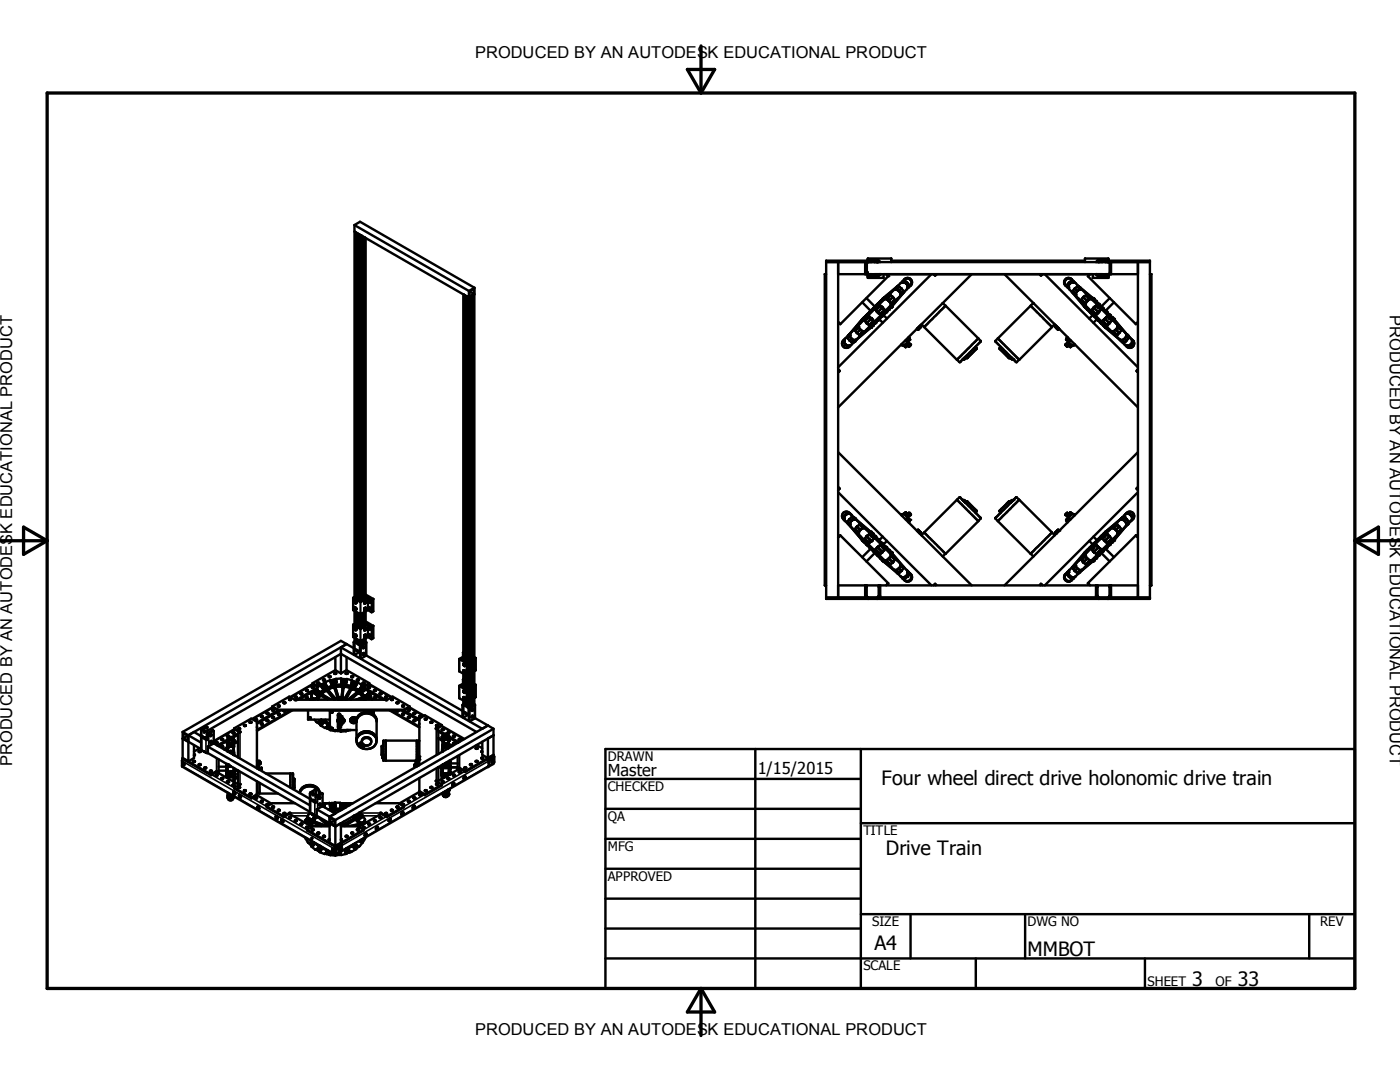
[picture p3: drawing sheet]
<svg xmlns="http://www.w3.org/2000/svg" width="279mm" height="216mm" viewBox="0 0 279 216" stroke-linecap="round" stroke-linejoin="round" font-family="sans-serif">
<defs><g id="words">
<g font-size="3.9">
<text x="175.9" y="156.5">Four wheel direct drive holonomic drive train</text>
<text x="176.8" y="170.6">Drive Train</text>
<text x="174.5" y="189.5">A4</text>
<text x="205.1" y="190.8">MMBOT</text>
<text x="237.9" y="196.7">3</text>
<text x="247.1" y="196.7">33</text>
</g>
<g font-size="3.3">
<text x="94.8" y="11.6">PRODUCED BY AN AUTODESK EDUCATIONAL PRODUCT</text>
<text x="277.4" y="62.9" transform="rotate(90 277.4 62.9)">PRODUCED BY AN AUTODESK EDUCATIONAL PRODUCT</text>
<text x="2.5" y="152.9" transform="rotate(-90 2.5 152.9)">PRODUCED BY AN AUTODESK EDUCATIONAL PRODUCT</text>
<text x="121.3" y="154.9">Master</text>
<text x="151.2" y="154.4">1/15/2015</text>
<text x="94.8" y="206.6">PRODUCED BY AN AUTODESK EDUCATIONAL PRODUCT</text>
</g>
<g font-size="2.6">
<text x="121.3" y="151.8">DRAWN</text>
<text x="121.3" y="157.8">CHECKED</text>
<text x="121.3" y="163.8">QA</text>
<text x="172.3" y="166.6">TITLE</text>
<text x="121.3" y="169.8">MFG</text>
<text x="121.3" y="175.8">APPROVED</text>
<text x="174.1" y="184.8">SIZE</text>
<text x="205.1" y="184.8">DWG NO</text>
<text x="263.5" y="184.8">REV</text>
<text x="172.3" y="193.6">SCALE</text>
<text x="229" y="196.7">SHEET</text>
<text x="242.6" y="196.7">OF</text>
</g>
</g></defs>
<g fill="none" stroke="#000" stroke-width=".48">
<path d="M70.7 44.9l1.2-.7 22.8 13.2M70.7 44.9l22.9 13.2M70.7 44.9v1.3l22.9 13.2M70.8 46.2v72.9M70.8 46.3l.1 72.8M70.9 46.3v72.9M71 46.4v72.8M71.1 46.4v72.9M71.2 46.5v72.7l.3 .2M71.5 46.6v72.9M71.6 46.7v72.8M71.7 46.8v72.8"/>
<path d="M71.7 46.8l.1 73M72 46.9v72.9M72 46.9v72.7l.1 .1M72 47v72.6l.3-.2M72.1 47v72.5M72.2 47v72.5M72.2 47.1v72.4M72.5 47.2v72.1M72.6 47.3v72M72.6 47.3v71.9M72.7 47.3v71.9M72.8 47.4v71.8"/>
<path d="M72.9 47.4v71.7M72.9 47.5v71.6M92.5 58.7v73M92.5 58.8v72.8M92.6 58.8v72.9M92.7 58.9v72.8M92.8 58.9v72.9M92.9 59v72.8M93.2 59.2v72.8M93.3 59.2v72.9M93.4 59.3v72.8M93.4 59.3v81.9"/>
<path d="M93.5 59.3v81.9M93.6 58.1v1.3M93.7 59.3v84.6M93.7 58.2v.9l.9-.5M93.7 58.2l.9-.5v.9M93.7 58.2l.9 .4M93.8 59.3v81.9M93.9 59.2v81.9M94 59.2l-.1 81.9M94.2 59v81.8h.1M94.3 58.9v81.9M94.4 58.9v81.9"/>
<path d="M94.5 58.8v81.9M94.6 58.8l-.1 81.9v-81.9M94.6 58.7v81.9M94.7 57.4v1.3l-1.1 .7M94.7 57.4l-1.1 .7M164.9 54.7h-.3v62.1h.3M164.9 52.3h7.8M167.3 54.7h59.8M167.3 52.3v66.9M172.7 52.3v2.4l.3-.3M172.9 59.5l1.7 1.7M173 52.1l.2-.1h-8.3v67.5h64.6v-67.5h-8.3l.2 .1"/>
<path d="M173 52.3h.1M173 52.1v2.6M173 52.1l-.3 .2M173 52.5h.1M173 54.5h.1M173 52.3h48.5v2.4M173.2 51.9v.4M173.2 51.9h2.1l.4 .4M173.2 51.9v-.3h4.7v.7M173.9 54.7h.1M174.4 54.7h.1M175.1 51.9v.4"/>
<path d="M175.1 54.7v.4M175.4 52.1v.2M175.4 52.1l.2 .2M175.4 52h-.3l.3 .1M175.7 54.7l-.4 .4h-2.1v-.4M176.1 59.7l-1.8 1.8M176.1 59.7h.1M176.2 59.6l-.1 .1M176.3 59.5h.1M176.3 59.5l-.1 .1M176.3 54.7v.7h-3.1v-.3M176.5 59.7l-1 1v.3"/>
<path d="M176.6 59.7h.1M176.6 59.7l-1.4 .9M176.7 59.7h.1M176.8 59.7l.6 .4M176.9 54.7l.4 .4-9.6 9.6M177 59.5l-.1 .1M177 59.5h.1M177 59.4v.1M177 59.4l-.2 .3M177 59.3h.1M177 59.3l-.3 .4M177 59.4h.1"/>
<path d="M177.1 59.4h-.1M177.1 59.2h.1M177.1 59.2v.1M177.2 59.3l-.1 .1M177.3 59.3h.1M177.3 59.3l-.2 .1M177.3 59.3h-.1M177.4 59v.1M177.4 59.1l-.2 .2M177.4 58.9l-.8 .8M177.4 58.8v.2M177.6 58.9l.6 .4"/>
<path d="M177.6 58.9l-.2 .1M177.6 58.9l-.5 .3M177.9 52h38.6M177.9 52.3h.1M177.9 58.3l-2.1 1.7M177.9 59.1l.4 .4-.3-.3M178.2 59.3l.4 .6M178.2 59.3l-.8 .8M178.6 57.8h.1M178.6 57.8l-1.2 1M178.6 59.9l-.2 .2M178.6 59.9l-.3 .4"/>
<path d="M178.7 57.8l.7 .3M178.8 57.6l-.1 .2M178.8 57.6h.1M178.9 57.3l-2.7 2.3M179 57.3l-.1 .2M179 57.2l-.5 .6M179.1 59.6l-1.6 2.1M179.2 57l-2.9 2.5M179.2 57.2h.1M179.2 57.2l-.6 .6M179.3 57.2l-.5 .4M179.3 57.2h.2l.4 .4"/>
<path d="M179.4 58.1l.3 .4v.4M179.7 58.8h.1M179.7 58.9l-.1 .2-1 .9M179.8 57.5l.1 .1M179.8 58.7l.1-.1-.2 .2zM179.8 57.6h.1M179.9 57.6l.4 .6-.4 .4M179.9 57.6l-.5 .5M179.9 57.6l.1 .1M180.1 56.3l-.4 .2-.7 .8M180.1 56.3l.8 .3M180.1 56.3h.1"/>
<path d="M180.2 58.5l-2.4 2.8M180.2 58.5l-.5 .4M180.2 58.5h-.2M180.2 58.4v.1M180.3 58.2l-.6 .7M180.3 56.2h.1M180.3 56.2l-.2 .1M180.4 56.2h-.1M180.4 56.1l-.1 .1M180.4 56.1l.2-.1 .5 .4M180.4 56.1l-.3 .2M180.4 55.8a.88 .88 0 0 1 1.3-.1 .88 .88 0 0 1 .1 1.2"/>
<path d="M180.4 55.8a.89 .89 0 0 1 1.2-.1 .89 .89 0 0 1 .2 1.2l-.7 .6M180.4 55.8l-.4 .6M180.5 58.2l-2.5 3M180.9 56.6l.3 .8M181.1 56.4l.3 .4v.3M181.1 56.4l-.2 .2M181.1 56.4h.1M181.1 57.5l-.9 1M181.2 57.4l-.1 .1M181.3 57.1l-.1 .2M181.4 57.1l-.1 .1M181.4 57.1l-.3 .3"/>
<path d="M181.4 57.1h.1M185.9 54.7l-18.6 18.6M186.3 54.7l.3 .3 .3-.2-.2-.1M193.9 54.7l-26.6 26.6M200.5 54.7l26.6 26.6M207.6 54.7l-.1 .1 .2 .2 .4-.3M208.5 54.7l18.6 18.6M212.7 57l.6 .5M213 57.1l.1 .1M213 57.1l.2 .3M213 57.1h.1M213.1 57.1l.1 .3"/>
<path d="M213.2 57.4l.1 .1M213.3 57.5l.9 1M213.3 56.4l-.3 .4v.3M213.3 56.4l.2 .2M213.5 56.6l-.3 .8M213.9 58.2l2.5 3M213.9 55.8a.89 .89 0 0 0-1.3-.1 .89 .89 0 0 0 .1 1.3M213.9 55.8l.5 .6M213.9 55.8a.88 .88 0 0 0-1.2 0 .88 .88 0 0 0 0 1.2M214 56.1l.1 .1M214 56.1l-.2-.1-.5 .4M214 56.1l.3 .2"/>
<path d="M214 56.2h.1M214.1 56.2l.1 .1M214.1 58.2l.2 .1M214.1 58.2l.5 .7M214.1 58.4l.1 .1M214.2 58.5h.2M214.2 58.5l2.4 2.8M214.2 58.5l.5 .4M214.2 58.3l.3 .3M214.2 56.3h.1M214.3 56.3l-.8 .3M214.3 56.3l.1 .1"/>
<path d="M214.4 56.4l.9 .8 .1 .3M214.5 57.6l-.4 .6M214.5 57.6l.4 .4M214.5 58.6l.2 .2zM214.5 58.6h.1M214.6 57.5l-.2 .2M214.6 58.9h.1M214.7 58.9l1 1.1 .2 .1M214.9 58h.1M214.9 57.2l-.4 .4M215 58v.1M215 57.2h.1"/>
<path d="M215 57.2h-.1M215.1 57l3 2.5M215.1 57.2l.2 .2M215.1 57.2l.7 .6M215.2 57.4l.4 .2M215.2 59.6l1.7 2.1M215.3 57.4h.1M215.3 57.2l2.9 2.4M215.4 57.3l.5 .5M215.6 57.6l.1 .2zM215.6 57.6h.1M215.8 59.9l.2 .2"/>
<path d="M215.8 59.9l.3 .4M216.2 59.3l-.4 .6M216.2 59.3l.8 .8M216.4 59.1l-.4 .4 .4-.3M216.5 58.3l2.1 1.7M216.5 52.3h.1M216.8 58.9l-.6 .4M216.8 58.9l.2 .1M216.8 58.9l.5 .4M216.9 58.8l-.9-.9a1.01 1.01 0 0 0-1.3 1M216.9 58.8l.2 .5M216.9 58.9l.9 .8"/>
<path d="M217.1 59.3h.1M217.2 59.3v.1M217.2 59.3l.1 .1M217.2 59.3h.1M217.2 59.4h.1M217.3 59.4h.1M217.3 59.4l.3 .3M217.4 59.3l.3 .4M217.4 59.5h.1M217.5 54.7l-.4 .4 9.6 9.6M217.8 59.7l1.1 1.1M217.8 59.7a1.65 1.65 0 0 0-1.2 .9"/>
<path d="M217.8 59.7l1.4 .9M218.1 59.5h.1M218.1 54.7v.7h3.1l-.1-.3M218.1 59.5l.1 .1M218.2 59.6h.1M218.2 59.6l.1 .1M218.3 59.7h.1M218.3 59.7l.4 .3M218.7 54.7l.4 .4h2.1v-.4M218.7 52.3l.4-.4h2.1v.4M219 52h.3l-.3 .1M219 52.1v.2"/>
<path d="M219 52.1l-.2 .2M219.3 51.9v.4M219.3 54.7v.4M220 54.7h.1M220.6 54.7h.1M221.2 51.9v-.3h-4.7v.7M221.4 52.1v.2M221.4 52.1l.2 .2M221.5 59.5l-1.7 1.7M221.6 52.3h7.9M221.6 52.3l.1 2.4-.2-.3M227.1 52.3v66.9"/>
<path d="M229.5 54.7h.3v62.1h-.3M167.3 64.3l.4 .4M167.3 73.7l.3 .3-.2 .2-.1-.1M167.7 64.7h.1M168.4 68v.1M168.4 68.1h.1M168.5 68l.2 .7M168.5 68l-.2 .3 .4 .5M168.6 67.7a.91 .91 0 0 0-.3 1.5 .91 .91 0 0 0 1.5-.3M168.7 68.8l.4 .4 .3-.1M168.7 68.7l.5 .3h.3M168.7 68.7v.1"/>
<path d="M169.2 67.3l-.1 .2 .4 .4M169.3 67l-.7 .7-.1 .3M169.3 67.2l-.1 .1M169.3 67.2h.1M169.3 66.9v.1M169.3 66.9h.1M169.3 69h.1M169.4 67.2h.1M169.4 69.1h.1M169.4 66.9l-.1 .1M169.4 66.9h.1M169.4 69h.1"/>
<path d="M169.4 66.8l-.1 .1M169.4 69v.1M169.4 66.8v.1M169.5 66.8h.1M169.5 66.9h-.1M169.5 66.8h-.1M169.5 69l-.1 .1M169.5 66.9h.1M169.5 66.9l-.1 .3M169.5 67.9l.4 .4h.3M169.5 66.7v.1M169.6 67.9h-.1"/>
<path d="M169.6 66.8l.3 .7M169.6 66.8l-.1 .1M169.6 66.7l-.4 .6M169.6 66.6l-.2 .2M169.6 66.6l-.1 .2M169.9 67.5l.7 .4M169.9 67.5l-.3 .4M170.3 68.2l-.1 .1M170.3 68.2h.1M170.5 68.2l-.6 .6-.4 .2M170.5 68l-.2 .2M170.5 67.9v.1"/>
<path d="M170.5 68.1v.1M170.6 68.1l-.1 .1M170.6 68.1h-.1M170.6 68l-.1 .1M170.6 65.8l.4 .6M170.6 68h.1M170.6 65.6l-.8 .8-.2 .4M170.6 67.9h-.1M170.6 68v.1M170.7 68l-.1 .1M170.7 67.8l-.2 .1M170.7 68h.1"/>
<path d="M170.7 67.8l-.5 .5M170.8 67.8l-.2 .1M170.8 67.9l-.2 .1M170.8 65.6h-.2M170.8 65.7l-.2 .1M170.8 67.8l-.1 .2M170.9 65.6l-.1 .1M170.9 66.3l.1 .1M170.9 65.6h.1M171 66.4l.1 .1M171 66.4l.6 .4M171.1 65.3l-.5 .5"/>
<path d="M171.1 65.2v.1M171.1 65.3l-.2 .3M171.3 65.1l-.2 .2M171.3 65.2h.1M171.3 65.2l-.2 .1M171.3 65v.1M171.3 65l-.2 .2M171.3 64.9v.1M171.3 65.1l.4 .7M171.3 64.9l-.6 .7M171.7 65.8l.6 .3M171.7 65.8l-.7 .6"/>
<path d="M171.8 66.7h.1M171.8 66.7l-.2 .1M171.9 66.8l-1.1 1M171.9 66.6v.2M172 63.7l-2.5 3M172 63.7l-2.4 2.9M172.1 60.3l1.7 1.7M172.1 66.4l-.3 .3M172.1 66.3v.1M172.2 63.6h.1M172.2 66.4l-.6 .4M172.3 66.1v.1"/>
<path d="M172.3 66.1h.1M172.3 66.2l-.2 .1M172.4 66.2l-.2 .1M172.4 63.4l-.4 .3M172.4 63.4l-2 2.4M172.4 66.1l-.3 .2M172.5 63.8h.1M172.5 63.8l-1.2 1.1M172.5 63.3h.1M172.5 63.3l-.1 .1M172.5 63.9v.1M172.5 66.1h-.1"/>
<path d="M172.5 66.1l-.6 .7M172.5 63.9h.1M172.5 64l.5 .5M172.8 63.6l-.3 .3M172.8 64.3l.4 .4M172.8 64.3l.3 .3M172.9 63.5h.1M172.9 62.9l-.4 .4M172.9 62.9l-1.3 1.7M172.9 63.5v.1M172.9 62.9h.1M172.9 63.6l-.4 .3"/>
<path d="M172.9 63.6h.1M173 62.7l.1 .1M173 63.5l-.1 .1M173 63.4l-.1 .1M173 62.7l-.1 .2M173.1 63.2l-.6 .6M173.1 63.4h-.1M173.1 63.1v.1M173.1 63.4l-.1 .1M173.1 63.3v.1M173.1 63.2l-.2 .3M173.1 63.3h.1"/>
<path d="M173.2 63.2l-.1 .1M173.2 63.1v.1M173.2 63.1l-.1 .1M173.2 63h.1M173.4 63.1l-.3 .2M173.4 62.9l-.2 .1M173.6 62.2l-.6 .5M173.6 62.2h.1M173.6 62.2v.1M173.6 62.2l-.5 .9M173.7 64.8v.2M173.7 65l-1.2 1.1"/>
<path d="M173.7 62h.1M173.7 65.4l-2.9 2.5M173.7 62l-.1 .2M173.7 64.7h.1M173.7 62l.1 .1M173.8 63.5l.1 .1M173.8 62h-.1M173.8 65.3v.1M173.8 65.3l-3.1 2.7M173.8 65.3h.1M173.9 65.3h-.1M173.9 63.6l.1 .1"/>
<path d="M173.9 63.6l-.9 .9M173.9 63.6h.1M173.9 64.7l-.3 .2M174 65.1l-2.4 1.9M174 65.1l-.1 .2M174.1 65l-.1 .1M174.1 64.4l-.6 .5-.5-.4M174.1 64.4h.1M174.2 64.9h.1M174.2 64.9v.1M174.2 65h-.1M174.2 64.3h.1"/>
<path d="M174.3 61.5l-.5 .5M174.3 61.5h.1M174.3 64.1l-.2 .3M174.4 64.2l-.4 .4M174.5 61.8l-1.1 1v.2l.7 .8 .5 .3M174.5 61.7v.1M174.5 61.7l.2 .1M174.5 64.6l-1.7 1.3M174.6 64.1l-.2 .1M174.6 64.6h.1M174.6 64.5l-.4 .5M174.6 64.5v.1"/>
<path d="M174.7 61.7v.1M174.7 61.8h.1M174.7 61.8l.3 .3M174.7 64.4h.1M174.7 64.4l-.1 .1M174.8 61.5l-.3 .2M174.9 61.6h.1M174.9 62.1l.3 .3M174.9 61.5l-.2 .2M174.9 61.5v.1M174.9 62v.1M175 61.3h-.5"/>
<path d="M175 61.3h.1M175 60.8h.1M175 62.1l.2 .2M175 61.5h-.1M175.1 61.4l-.1 .1M175.2 60.6h.1M175.2 61.2l-.4 .3M175.2 62.3v.1M175.2 61.4h-.1M175.2 61.3h.1M175.2 62.4l.2 .2M175.2 61.3l-.1 .1"/>
<path d="M175.2 62.4l.4 .4M175.3 63.9l-1 .5-.6 .6M175.4 63.7l-.7 .7M175.4 63.7h.1M175.5 63.7l.7 .7M175.5 63.7h-.1M175.5 61l-.5 .5M175.5 61h.1M175.5 60.8l-.5 .5M175.5 61l-.2 .1M175.5 61l.6 .4M175.6 60.1v.1"/>
<path d="M175.6 62.8h.1M175.6 62.8h.2M175.6 62.8l.1 .1M175.7 62.9l-1.1 1.2M175.9 62.6h.1M175.9 63.2h.1M175.9 61.3h.1M175.9 62.6v.1M176 62.6h-.1M176 63.2l-.5 .5M176 62.7l-.3 .2M176 61.4l-.8 .9"/>
<path d="M176 61.3l.2 .2M176 61.3l-.2-.1 .5 .4M176 61.4h.1M176 61.3l.1 .1M176.1 61.4l.4 .6M176.1 61.4l.1 .1M176.2 62.5h.1M176.2 62.5l-.1 .5M176.2 61.5l.1 .1M176.2 62.3l-.2 .3M176.3 62.3h-.1M176.3 61.6v.1"/>
<path d="M176.3 62.9l.7 .7M176.3 62.2l-.6 .6M176.3 62.1v.1M176.4 62.2l-.2 .3M176.5 62l-.2 .2M176.5 61.9v.1M176.5 62l-.1 .2M176.7 62.4v.1M176.7 62l-.3 .2M176.7 62.5l-.7 .7M176.8 62.3h.1M176.9 62.3h-.1"/>
<path d="M176.9 62.3l-.2 .2M177.3 61.8h.1M177.4 60.1l.4 .5M177.4 61.7h.1M177.5 61.7h-.1M177.7 61.4h.1M177.8 61.4l-.9 .9M177.8 60.6v.3M177.8 60.9l-1 1-.3 .1M177.8 60.9l-.9 1.4M177.8 61.3v.1M177.9 61.3h-.1"/>
<path d="M178 61.2l-.1 .1M178 61.2h.1M178 60.4v.1M178 60.4l-.2 .2M178 60.5l-.1 .1M178.2 60.4l-.4 .4M178.3 60.3l-.1 .1M178.3 60.4l-.5 .5M178.4 60.1h.1M178.6 60l-.3 .1-.3 .3M178.6 60l-.3 .4M179.9 68.7l.1 .2"/>
<path d="M180 68.6l.4 .4M180.1 68.8l-.1 .1M180.4 69l.3 .3M181 68.5l.2 .2M181 68l.1 .1M181.1 68.9l-.4 .4M181.1 68.9l.3 .3M181.2 68.8l-.5 .5M181.2 68.8l-.1 .1M181.2 68.2l.6 .5M181.2 68.7v.1M181.2 68.8h.1"/>
<path d="M181.3 67.6l-.2 .3M181.3 67.3l.2 .1M181.4 69.2h.1M181.4 69.1v.1M181.5 67.4h.1M181.5 67.4l-.6 .6M181.5 67.4v.1M181.5 67.6l-.5 .5-.2-.2M181.5 67.6h.1M181.5 67.6l.1 .2-1.2 1.2M181.8 68.7l-.4 .5M181.8 68.7l-.4 .4"/>
<path d="M183 65.6h.1M183 65.6l.1 .1M183.1 65.7l.1 .1M183.2 65.4l-.2 .2M183.6 65.1h-.1M183.6 65l.1 .1M183.6 65h.1M183.8 65.2l-.6 .6M183.8 65.2l-.1-.1-.6 .6M184 64.6l7 7.2M184.5 65.2l-.1 .1M188.1 60.5l7.2 7"/>
<path d="M188.7 61l-4.2 4.2M188.7 61h.1M191 71.8l.6 .5M191 71.8h.1M191.6 72.2v.1M192.5 71.4l-.4 .3h.4l.2-.2M192.7 71.3v.1M192.7 71.4v.1M194.7 69.2l.2 .3-.1 .2-1.8 1.8-.3-.3M195.2 67.6l-4.2 4.2M195.2 67.5l.5 .6M195.3 67.5l-.1 .1"/>
<path d="M195.7 68.1v.1M195.7 68.2l-4.1 4M198.7 68.1v.1M198.7 68.2l4.1 4M199.1 67.5l4.3 4.3M199.7 69.2l-.3 .3 .1 .2 1.9 1.8 .3-.3 .5 .5M201.7 71.3l.2 .4h.3M202.8 72.2v.1M203.4 71.8h.1M203.4 71.8l-.6 .5M205.7 61l4.2 4.2M205.7 61l-7 7.1"/>
<path d="M206.3 60.5l-.6 .5M209.9 65.2l.1 .1M210 65.3l-6.6 6.5M210.4 64.6l-.5 .6M210.6 65.2l.6 .6M210.7 65.1l-.1 .1M210.7 65.1l.6 .6-.1 .1M210.8 65l.5 .5M210.8 65l-.1 .1M211.4 65.6l-.1 .1M211.4 65.6h.1M212.6 68.7l.3 .5"/>
<path d="M212.6 68.7l.4 .4M212.9 67.6v.1M212.9 67.6l-.1 .2 1.1 1.2M212.9 67.4l.1 .1M212.9 67.4l.6 .6-.3-.3M212.9 67.7l.5 .4 .2-.2M212.9 69.2h.1M213 69.1v.1M213.1 67.3l-.2 .1M213.2 68.7l.4 .6 .3-.3M213.2 68.7l.4 .6M213.2 68.2l-.6 .5"/>
<path d="M213.3 68.9l-.3 .3M213.4 68l-.1 .1M213.4 68.5l-.2 .2M214.3 68.8v.1M214.3 68.8l.1 .1M214.4 68.6l-.5 .4M214.5 68.7l-.2 .2M215.8 60l.3 .4M216 60.1l.3 .3M216 60.1h.1M216.1 60.4l.5 .5M216.1 60.3l.1 .1"/>
<path d="M216.2 60.4h.1M216.3 60.4v.1M216.3 60.5l.3 .3M216.3 60.4l.3 .2M216.3 60.4l.2 .2M216.4 61.2l.2 .1M216.4 61.2h.1M216.6 60.9l.9 1.4M216.6 61.3l.3 .4M216.6 60.6v.3M216.6 60.9l1.1 1.1M216.6 61.4h.1"/>
<path d="M216.9 61.7h.1M216.9 61.7l.2 .1M217.1 61.8l.4 .5M217.1 61.8h.1M217.5 62.3l.2 .2M217.7 62.5l.5 .5M217.7 62l.3 .2M217.7 62.4v.1M217.9 62h-.2M217.9 62l.2 .1M217.9 62l.1 .2M218 62.2l.1 .2"/>
<path d="M218.1 62.1v.1M218.1 61.6v.1M218.1 62.9l-.7 .7M218.1 62.2l.4 .4M218.1 62.3l.4 .4M218.1 62.4h.1M218.1 62.3h.1M218.1 62.4l.1 .6M218.2 61.5l-.1 .1M218.2 61.5h.1M218.2 63l.7 .7M218.2 63h.1"/>
<path d="M218.3 61.4l-.4 .6M218.3 61.3l-.1 .2M218.3 61.4h.1M218.4 61.3l-.2 .2M218.4 61.4l.8 .9M218.4 62.7h.1M218.4 63.2h.1M218.4 62.7l.3 .2M218.4 61.3h.1M218.5 62.6h.1M218.5 62.6l.2 .2M218.5 61.2l-.4 .4"/>
<path d="M218.6 61.2l-.3 .1M218.6 60h.1M218.7 60l.1 .1M218.7 62.8h.1M218.8 62.8h-.2M218.8 60.1l-.1 .1M218.8 60.1l1 1.1M218.9 61l.3 .3M218.9 61l-.6 .4M218.9 61l.2 .1M218.9 60.8l.5 .5M218.9 60.8v.2"/>
<path d="M218.9 63.7h.1M218.9 63.7l-.7 .7M219 63.7h.1M219 63.7l.1 .2M219 62.5l-.3 .5 1.1 1.1M219.1 62.5l-.1 .1M219.1 63.9h.1M219.1 63.9l.5 .5M219.1 63.9l1 .5M219.2 61.3l.1 .1M219.2 61.3h.1M219.2 61.3l.2 .2"/>
<path d="M219.2 61.2l.4 .3M219.2 61.4h.1M219.3 61.4v.1M219.3 61.4l.1 .1M219.4 61.5l.1 .1M219.4 60.8h.1M219.4 61.5h.1M219.4 61.3h.1M219.4 62.1l-.1 .2M219.4 61.3h.5M219.5 62l-.4 .5M219.5 61.6l.2 .1"/>
<path d="M219.5 61.6h.1M219.6 61.5h.1M219.6 61.5l.2 .2M219.6 64.4h.1M219.6 64.4l2 1.5M219.7 64.4h-.1M219.7 61.7v.1M219.7 61.8l-.3 .3M219.8 61.2l.1 .1M219.8 64.6l.4 .4M219.8 61.7l1.2 1.2M219.8 64.1l.1 .1"/>
<path d="M219.8 61.7l-.1 .1M219.9 61.3h.1M219.9 64.2h.1M219.9 61.3l.2 .2M220 64.2l.1 .1M220.1 64.1l.2 .3M220.1 64.4h.1M220.1 64.3h.1M220.1 64.4l.6 .6M220.1 61.5l1.3 1.2M220.1 61.5h.1M220.1 64.3l.3 .3"/>
<path d="M220.2 64.3h.1M220.2 64.9v.1M220.2 65l.3 .3M220.2 64.9h.1M220.2 64.3l.1 .1M220.3 64.4l.6 .5M220.3 65l2.4 2M220.5 64.7l.3 .2M220.5 63.6l-.1 .1M220.5 63.6l-.7 .5M220.5 63.6h.1M220.5 65.3h.1"/>
<path d="M220.5 63.6l.9 .9M220.6 65.3v.1M220.6 65.3h-.1M220.6 65.3l3.1 2.7M220.6 63.5l-.1 .1M220.6 65.4l3.3 2.7M220.6 65.4h.1M220.6 63.5h.1M220.6 62v.1M220.6 62h.1M220.7 64.8v.2M220.7 65l1.1 1.1"/>
<path d="M220.8 62.3l.5 .8M220.9 64.9h.1M221 63.1l.3 .2M221 62.9l-.4 .6M221 62.9l.1 .1M221.1 63h.1M221.1 63.1l.4 .4M221.2 63.2l.1 .1M221.3 63.3v.1M221.3 63.1v.1M221.3 63.4l.1 .1M221.3 63.2l.6 .6"/>
<path d="M221.4 63.5l.2 .2M221.4 62.7l-.1 .1M221.4 63.5h.1M221.4 62.7l.5 .6M221.4 63.5l.1 .1M221.4 64.5l-.5 .4M221.5 62.9h.1M221.5 62.9l1.3 1.7M221.5 64.3l-.2 .3M221.6 64.3l-.4 .4M221.6 63.7h.1M221.6 63.7l.3 .2"/>
<path d="M221.6 63.6l.3 .3M221.8 63.8h.1M221.8 66.1l.7 .7M221.8 66.1h.2M221.9 63.9l-.5 .6M221.9 63.3h.1M221.9 63.3l.1 .1M221.9 63.8l1.2 1.1M222 63.4h.1M222 66.1l.2 .2M222 63.4l.2 .2M222 63.4l2 2.4"/>
<path d="M222.1 66.2l.2 .2M222.1 66.1v.1M222.1 66.2l.2 .1M222.2 66.4h.1M222.2 66.4l.5 .4M222.2 63.6l.1 .1M222.2 63.6h.1M222.3 66.3v.1M222.3 66.4l.3 .2M222.3 60.3l-1.7 1.7M222.3 63.7h.1M222.4 63.7l2.5 3"/>
<path d="M222.5 66.6v.2M222.5 66.8l1 1 .3 .1M222.6 66.6h.1M222.6 66.6l.1 .2M222.7 65.8l-.7 .3M222.7 65.8l.6 .6M223.1 64.9v.2M223.1 65.1l-.4 .7M223.1 65.2h.1M223.1 64.9l.6 .7M223.1 65l.2 .2M223.1 65.2l.2 .1"/>
<path d="M223.1 65.1l.2 .2M223.3 65.3l.1 .2M223.3 65.4l.1 .1M223.3 66.4h.1M223.3 65.2v.1M223.3 65.3l.5 .6-.4 .5M223.4 65.5h.1M223.4 66.4l-.7 .4M223.4 66.4l-.1 .1M223.4 65.5l.4 .3M223.5 66.3l-.3 .2M223.6 65.6h.1"/>
<path d="M223.6 67.8l.1 .2M223.7 67.8l.5 .5M223.7 68l.1 .1M223.7 65.6l.9 .8a.86 .86 0 0 1-.1 1.1M223.7 67.8l.1 .1M223.7 68l.2 .1M223.7 68h.1M223.8 67.9h.1M223.8 68l.7 .8 .4 .2M223.8 67.9l.1 .1M223.9 68l.3 .3M223.9 67.9v.1"/>
<path d="M224.2 68.3h.1M224.5 67.5l-.7 .4M224.5 67.5l.4 .4M224.7 66.6l.3 .2M224.8 66.7l.4 .6M224.8 66.8l.2 .4M224.8 66.8l.2 .1M224.9 67.9l-.4 .4h-.3M224.9 69l.1 .1M224.9 66.7v.1M224.9 66.8l.1 .1M224.9 66.8h.1"/>
<path d="M225 66.8l.1 .1M225 66.8v.1M225 69.1h.1M225 66.9l.1 .1M225 66.9h.1M225 67.2h.1M225 69v.1M225 67.2l.2 .1M225.1 66.9v.1M225.1 67l.6 .5 .2 .5M225.2 67.3v.2l-.3 .4M225.6 68.7l-.4 .3h-.3"/>
<path d="M225.6 68.7l.1 .1M225.8 67.7a.91 .91 0 0 1 .3 1.5 .91 .91 0 0 1-1.5-.3M225.9 68l-.3 .7M225.9 68l.1 .1M226 68.1h.1M226 68v.1M226 68.1l.1 .3-.8 .8-.3-.1M226.7 64.7h.1M227.1 64.3l-.4 .4M227.1 73.7l-.3 .3 .2 .2 .1-.1M167.3 98.2l18.6 18.6M167.3 97.4l.1-.1 .2 .2-.3 .3"/>
<path d="M167.3 90.2l26.6 26.6M191 99.7l.6-.5 4.1 4.1M191 99.7l4.3 4.3M191 99.7l-7 7v.2M192.1 99.8h.3M192.2 99.8l.5 .5 .2-.3M192.4 99.8h.1M192.5 99.8l.2 .2v.3M203.4 99.7l-.5-.5-1 .9M203.4 99.7l-4.3 4.3M203.4 99.7h.1M203.4 99.7l6.6 6.5"/>
<path d="M227.1 98.2l-18.6 18.6M227.1 97.4l-.1-.1-.2 .2 .3 .3M227.1 90.2l-26.6 26.6M70.5 119.3v2.4M70.5 119.3l1.4 .8 1.5-.8M70.5 119.3h.1M70.8 120v.1M70.8 119.9l.2 .1 .1 .4M70.8 119.1l.4 .2M70.8 119.1l-.2 .1M71.5 119.4l.2 .2-.1 .1M72.2 119.4h.1"/>
<path d="M72.9 119.1l-.7 .2M72.9 119.1l.1 .1M72.9 118.6l1.6 .9M73 120l-.1 .2-.2 .2M73 118.9v.3M73 118.9l-.1-.1 .3 .1v.2l-1.2 .7h-.3l-1-.6-.2 .1M73 118.9h-.1M73.4 119.3v2.4M73.4 119.3l.8 .4 .3-.2M73.7 119.9l.2 .2v.1h-.2zM74.5 119.5v2.5l-.3 .2-.8-.5M74.5 119.5h.1"/>
<path d="M164.9 119.2h7.8M167.3 116.8h59.8M167.7 106.8h.1M167.7 106.8l-.4 .4M167.7 106.8l9.6 9.6-.4 .4M168.3 103.2l.1 .2M168.3 103.1v.1M168.4 103.4v.1M168.4 103.4l.1 .2M168.4 103.5h.1M168.4 103.7l.3 .3M168.4 103.7l.2 .1"/>
<path d="M168.4 103.4l.1 .1M168.5 103.6l.2 .4M168.7 104l.6 .5M168.7 102.7v.1M168.7 102.7l-.4 .4M168.7 102.8l-.2 .8M169.2 104.2l.2 .1M169.2 104.2l.4 .6M169.3 104.5l.2 .1M169.3 104.5h.1M169.3 104.5v.1M169.3 102.5h.1"/>
<path d="M169.3 104.6h.1M169.3 104.6l.1 .1M169.4 104.3l.1 .3M169.4 102.5h.1M169.4 104.3h.1M169.4 102.4h-.3l-.4 .3M169.4 104.6l.2 .3M169.4 102.4l.1 .1M169.4 102.4h.1M169.4 104.6v.1M169.4 102.4v.1M169.4 104.7h.1"/>
<path d="M169.5 104.8l2.6 3M169.5 104.7l2.5 3M169.5 104.7h.1M169.5 102.5l-.5 .1-.3 .2M169.5 102.5l.4 .2M169.5 104.6l.1 .1M169.5 104.6h.1M169.5 103.6h.1M169.5 103.6l-.3 .4v.2M169.6 103.6l.3 .4M169.6 104.6v.1M169.6 104.7l.2 .4 .8 .8"/>
<path d="M169.6 102.4l.2 .2M169.9 104l-.3 .7M170.2 103.2h-.3l-.4 .4M170.2 103.2l.1 .1M170.2 103.2l.5 .5M170.3 103.3h.1M170.3 103.3l.2 .3M170.4 105.7l1.9 2.4M170.5 103.4l.1 .1M170.5 103.4l-1-1.1a.89 .89 0 0 0-1.3 .1 .89 .89 0 0 0 .2 1.3M170.5 103.6l.1 .1M170.5 103.6l.2 .1"/>
<path d="M170.5 103.6h.1M170.5 103.4h.1M170.6 103.4l.1 .1M170.6 103.4v.1M170.6 105.7l.5 .5M170.6 105.7l.5 .6M170.6 105.9h.2M170.6 103.7h.2M170.6 103.7l-.7 .3M170.6 103.5h.1M170.6 103.5l.2 .1M170.7 105.9l.4 .4"/>
<path d="M170.7 103.5v.1M170.7 103.6h.1M170.7 103.6l.1 .1M170.7 103.6l3 2.5M170.8 103.7l1 .9 .1 .3M170.8 103.6l.1 .1M171 105.1l-.1 .1M171 105.1l.7 .7M171 105.1l-.4 .6M171.1 105.1h-.1M171.1 106.2l.2 .1M171.1 106.2h.1"/>
<path d="M171.1 106.3h.1M171.1 105l-.1 .1M171.1 106.3l.2 .3M171.1 106.3l.2 .2M171.3 106.3h.1M171.3 106.3v.1M171.3 106.5l1.2 1.2M171.3 106.3v.2M171.6 106.9l1.3 1.7M171.6 104.7l-.6 .4M171.6 104.7l.2 .1M171.6 104.7l.6 .4"/>
<path d="M171.6 104.4l2.4 2M171.7 105.8l-.4 .5M171.8 104.8h.1M171.8 104.8l.3 .4M171.9 104.7l.4 .4M172.1 107.8v.1M172.1 105.2l.2 .2M172.1 105.2h.1M172.1 105.2l.2 .1M172.1 107.9h.1M172.2 107.9l.1 .2M172.2 107.9h.1"/>
<path d="M172.2 105.1l.2 .3M172.3 105.1l.2 .3M172.3 105.4l-.6 .4M172.3 105.4h.1M172.3 105.3h.1M172.3 108.1l.1 .1M172.4 108.2h.1M172.4 105.4h.1M172.4 105.4h-.1M172.5 107.7h.1M172.5 107.7l.6 .7M172.5 107.6l.4 .3"/>
<path d="M172.5 108.2l.4 .4M172.5 105.4l1.2 1.1M172.5 108.2h.1M172.5 107.6l.3 .3M172.7 119.2l.3 .2M172.8 105.6l1.8 1.4M172.9 108l.3 .4M172.9 107.9l.1 .2M172.9 107.9h.1M172.9 108.6h.1M172.9 108.6v.1M172.9 108.7l.1 .1"/>
<path d="M172.9 107.9l.1 .1M173 107h.1M173 107l-.5 .6M173 118.9l.3 .3h1.8l.3-.3M173 117.1l-.3-.3v2.4M173 116.8v2.6M173 119.4l.3 .1M173 107l.9 .9-.1 .1M173 108l.1 .2M173 108v.1M173 108.1h.1M173 108.8h.1"/>
<path d="M173 108.8l.6 .5M173 108.3l.1 .1M173.1 108.8h.1M173.1 108.4l.5 .9M173.1 108.2l.3 .2M173.1 106.9l-.3 .3M173.1 108.2h.1M173.1 108.2l.1 .1M173.2 106.8l-.4 .4M173.2 108.3v.1M173.2 108.5h.1M173.2 108.5l.2 .1"/>
<path d="M173.4 108.6l1.1 1.1h.2M173.6 106.6l-.6 .4M173.6 106.6l.1 .2M173.6 106.6l.3 .2M173.6 109.3l.1 .1M173.6 109.3h.1M173.6 106l.1 .1M173.7 106.5l.6 .6 .9 .5M173.7 106.5v.2M173.7 109.4h.1M173.7 106.1l.2 .1M173.7 109.4l.1 .1"/>
<path d="M173.7 106.8h.1M173.8 109.5l-1.7 1.7M173.8 106.8h.1M173.8 106.8l.3 .4M173.8 109.5l.6 .7M173.8 106.2h.1M173.9 106.2l.2 .3M174 107.8h.1M174 107.8l-.1 .1M174 107.8l-.6 .8M174 106.9l.3 .4M174 106.4l.1 .1"/>
<path d="M174.1 107.2h.1M174.1 106.5l.1 .1M174.1 107.2l.2 .2M174.2 106.6l.5 .5M174.2 106.6h.1M174.3 110h.1M174.3 107.3h.1M174.3 107.4h.1M174.4 107.3l.2 .1M174.4 110.2h.1M174.4 110.2l.6 .5M174.5 110.2h.5"/>
<path d="M174.5 109.7l.3 .4M174.6 107.4l-.6 .4M174.6 110.3l-1.7 1.7M174.6 107.4l1.1 1.2M174.7 109.7l.2 .3M174.7 109.7h.1M174.7 107.1l.7 .7M174.7 107.1h.1M174.8 110l.4 .3M174.9 109.9h.1M174.9 109.9v.1M174.9 109.4h.1"/>
<path d="M174.9 110h.1M175 109.3l-.1 .1M175 110.2h.1M175 110.2l.5 .5M175 109.4l-.3 .4M175 110.7h.1M175 110l.2 .2M175 110.7l.2 .2M175 110l.1 .1M175.1 110.1l.1 .1M175.2 110.9h.1M175.2 109.2l-.2 .2"/>
<path d="M175.2 109.2h.1M175.2 110.9l.4 .4M175.2 109.2l.9 .9M175.2 110.9l1.4 1M175.2 110.2l.1 .2M175.2 109.1l-.2 .2M175.3 110.4l.2 .2M175.3 110.4h.1M175.3 109l-.1 .2M175.3 109l-.1 .1M175.4 116.8v2.6M175.4 119.4l-.3 .1"/>
<path d="M175.4 109h-.1M175.4 107.8h.1M175.5 107.8l.5 .6M175.5 110.6h.1M175.5 110.6v.2l1.1 1.1M175.6 119.2h43.2M175.6 119.2l-.2 .2M175.6 108.7h.2M175.6 108.7l-.3 .3M175.6 111.3h.1M175.6 111.3l.1 .2M175.6 116.8l-.2 .3"/>
<path d="M175.7 116.8l-.1 2.4M175.7 108.6l-.1 .1M175.7 108.7l.2 .2M175.7 108.6l.3 .2M175.7 111.5l2.2 1.7M175.7 111.5l.5 .4M175.9 108.9l.4 .4M175.9 108.9h.1M175.9 108.8l.3 .4M176 110.3l.3-.5-.5 .5h.1M176 108.3l-.1 .1M176 110.2h-.1"/>
<path d="M176 108.4l.1 .1M176 108.8h.1M176.1 110.1l-.6 .5M176.1 111.8h.1M176.1 108.5l.1 .5 .5 .5M176.1 111.9h.1M176.1 108.5v.1M176.1 108.5l.2 .2M176.2 107.1l-.7 .7M176.2 110h.1M176.2 110l-.2 .2M176.2 111.9l2.8 2.4"/>
<path d="M176.2 111.9l.1 .1M176.2 109.2h.1M176.3 112h.1M176.3 112l2.9 2.5M176.3 109.3h.1M176.3 108.7l.6 .5M176.3 109.3l.2 .2M176.4 109.3l.1 .2M176.5 109.5l.3 .1 1.8 1.9M176.5 109.5v.1M176.5 109.6l-.4 .5M176.6 111.9l.8 .7"/>
<path d="M176.6 111.9h.1M176.7 109.1h.1M176.7 111.9h.1M176.7 111.9l.2 .1M176.8 111.8l-.1 .1M176.8 111.8l.2 .3M176.9 109.2l.9 1.5-.4 .7M176.9 112l.1 .2M176.9 112h.1M176.9 109.2l.4 .5M177 112h.1M177 112v.1"/>
<path d="M177 107.9l-.7 .8M177 112.1h.1M177 112.1l.4 .3M177.1 112.3l.5 .3M177.3 109.7h.1M177.3 109.7l.1 .1M177.4 111.4l-.6 .4M177.4 112.4l.2 .2M177.4 111.4l.8 .8M177.4 112.5v.2M177.4 109.8h.1M177.4 112.7l1.2 1"/>
<path d="M177.4 109.8l1.7 2.1M177.5 109.8l.3 .3M177.7 110.1h.1M177.8 110.1l.1 .2M177.8 110.1h.1M177.8 110.9l.2 .1M177.8 110.7l.4 .4M177.9 110.3l2.3 2.7M177.9 110.3l2.6 3M177.9 110.9l.1 .1M177.9 110.9h.1M178 111.1l.6 .5"/>
<path d="M178 111v.1M178.2 112.2l-.6 .4M178.2 112.2l-.2 .1M178.2 111.1l.4 .5M178.3 111.4h.1M178.3 112l-.1 .2M178.3 112l-.4 .4M178.5 111.4l.1 .1M178.5 113.7l.5 .5M178.6 113.7l.6 .6M178.6 113.7l.1 .1M178.6 111.6l-.4 .6"/>
<path d="M178.6 111.5l1.1 1.1M178.7 113.8l.1 .1M178.8 113.9l.5 .4M178.9 114.1l.8 .9M179.4 113.4l-.7 .4M179.4 113.4l.5 .5M179.7 115l.4 .2M179.7 115l.4 .4M179.7 112.6v.4l-.3 .4M179.7 112.7l.2 .2M179.7 112.6v.1M179.7 112.6h.1"/>
<path d="M179.7 112.5l.5 .5M179.7 112.6l.6 .7M179.9 112.9l.1 .2M179.9 113.9l-.4 .4h-.3M179.9 113.9l-.1 .1M180 113.8l-.1 .1M180 115.2l.2 .3M180 113.1h.1M180 102.6h.1M180 102.6l.1 .1-.1-.1M180 102.6l-.1 .2M180 113l1 .7"/>
<path d="M180 113.1v.1M180 113.2h.1M180.1 113.2h.1M180.1 115.2l.3 .2M180.1 113.2l.2 .1M180.1 115.2l.2 .1M180.2 115.5l.2 .2M180.2 113v.1M180.3 113.3v.2l-.4 .4M180.3 115.3v.1M180.3 115.4h.1M180.3 115.3h.1"/>
<path d="M180.4 102.5l-.4 .4M180.4 102.5l1.2 1.2-.1 .2M180.7 102.2l.4 .4M180.7 102.2l-.3 .3M180.8 103.7l.2-.3 .5 .5M180.9 114.9l-.8 .3M180.9 103.5l.2 .2M180.9 114.9l.2 .2M181 113.7l.1 .3M181 113.7l.4 .5M181.1 103.7l.2 .2M181.1 102.6l.1 .2"/>
<path d="M181.1 103.5l-.1 .1M181.1 102.6l.3-.3 .4 .4M181.1 114l.1 .2M181.1 114l.7 .6a.89 .89 0 0 1-.2 1.2 .89 .89 0 0 1-1.2-.1M181.1 114.1l.3 .3M181.2 114.2l-.3 .7M181.2 114.2l.1 .2M181.2 102.8l-.2 .2M181.3 114.3l.1 .1M181.3 114.4h.1M181.3 103.9l.2 .2M181.4 102.3l.4 .4"/>
<path d="M181.4 114.4v.3l-.7 .8-.3-.1M181.4 104l.1 .1M181.5 104.1h.1M181.5 104.1l-.2 .1M181.5 103.9h.1M181.7 114.5a.89 .89 0 0 1 .1 1.3 .89 .89 0 0 1-1.4-.1M181.8 102.7l-.6 .6M183 105.9h.1M183 105.9l.1 .1M183.1 105.8l.6 .7 .1-.2M183.1 105.8h.1M183.1 105.8l-.1 .1"/>
<path d="M183.2 105.7h.1M183.2 105.7l.6 .6M183.2 105.7l-.1 .1M183.3 105.7l.2 .2M183.4 106.2l.2 .3M183.5 106l.3 .3M183.6 106.5h.1M183.7 106.4l-.1 .1M184.4 106.2l4.3 4.3M186.3 116.8l.3-.3 .3 .2-.2 .1M188.7 110.5l-.6 .5M193 100l1.9 1.9-.2 .4"/>
<path d="M193 100h-.1M195.3 104l-6.6 6.5M195.7 103.3v.1M195.7 103.4l-.5 .6M198.7 103.4l7 7.1 4.3-4.3M198.7 103.3v.1M201.9 100.1l.3-.3h-.2l-.3 .2v.3M201.9 100.1l-.2 .2-.3-.3-1.8 1.8-.2 .2 .3 .3M201.9 100.1l-3.2 3.2M205.7 110.5l.6 .5M207.6 116.8l-.1-.1 .2-.2 .4 .3M209.9 106.2l.5 .7"/>
<path d="M210.6 106.3l.1 .1M210.7 106.4l.1 .1M210.7 106.5h.1M210.8 106.5h.1M211.1 106.1l-.3 .4M211.1 105.7l-.5 .6M211.1 105.7h.1M211.2 105.7l-.6 .6M211.2 105.7h.1M211.2 105.7l.1 .1M211.3 105.8l-.1 .2M211.3 105.8l-.6 .6"/>
<path d="M211.3 105.8h.1M212.6 102.7l.6 .6M212.7 114.5a.88 .88 0 0 0-.1 1.3 .88 .88 0 0 0 1.3-.1M212.7 114.5a.88 .88 0 0 0 0 1.1 .88 .88 0 0 0 1.1 .2M212.9 104.1l.2 .1M213 104l-.1 .1M213 114.4v.3l.3 .4M213 102.3l-.4 .4M213.1 114.3l-.1 .1M213.1 114.4h.1M213.2 102.8l.2 .2M213.2 114.2l.3 .7"/>
<path d="M213.2 114.2l-.1 .2M213.2 114.1l-.2 .3M213.3 102.6l-.4-.3-.3 .4M213.3 114l-.1 .2M213.3 114l-.3 .2M213.3 102.6l-.1 .2M213.3 103.5l.1 .1M213.3 115.1l.4 .4 .3-.1M213.4 113.7l-.7 .8M213.4 113.7l-.1 .3M213.5 103.5l-.6 .6M213.5 114.9l.8 .3"/>
<path d="M213.5 114.9l-.2 .2M213.6 102.3l-.3 .3M213.6 102.2h.1M213.7 102.2l-.4 .4M213.7 102.2l.2 .3M214 115.3h.1M214.1 115.3l-.1 .1M214.1 113.3l.4 .6M214.2 113l-.1 .1M214.2 115.2l-.2 .1M214.3 113.2l-.2 .1M214.3 115.2l-.3 .2"/>
<path d="M214.4 102.6h.1M214.4 113l-1 .7M214.4 102.6l-.1 .1M214.4 102.6l.1 .2M214.4 113.8l.1 .2M214.4 115.2h-.1M214.4 115.2l-.2 .3M214.4 102.9l-.4-.4-1.2 1.2 .1 .2 .5-.5 .2 .3M214.5 113.9v.1M214.5 113.9l.4 .4M214.5 114h.1M214.5 112.9l-.2 .3"/>
<path d="M214.7 112.7l.3 .7M214.7 112.7l-.2 .2M214.7 115l-.3 .2M214.7 115l-.8 .8M214.7 112.6l-.6 .7M214.7 112.5l-.5 .5M214.9 114.3h.1M215 114.3h.1M215 113.4l-.5 .5M215.2 114.2h.1M215.3 114.1l-.2 .2M215.4 114.1l-.7 .9"/>
<path d="M215.6 113.9l-.4 .2M215.7 113.8l-.1 .1zM215.8 111.6l.4 .6M215.8 113.7l-.7 .6M215.9 113.7l-.5 .5M215.9 111.4l-.2 .1-.9 .9-.1 .3M216 112l.1 .1M216.1 112l.3 .3M216.1 112.1l.1 .1M216.1 111.1l-.3 .4M216.1 111.2l-.3 .4M216.2 111.1l-.1 .1"/>
<path d="M216.2 111.1h.1M216.2 112.3l.2 .1M216.2 112.2l.6 .4M216.3 112.2h-.1M216.3 112.1v.1M216.3 111v.1M216.4 111l-.6 .6M216.4 111h.1M216.5 110.3l-2.6 3M216.5 110.9l-.1 .1M216.5 110.3l-2.3 2.7M216.5 110.9h.1"/>
<path d="M216.6 110.6l-.5 .5M216.6 110.7l-.3 .3M216.6 110.6v.3l.4 .5M216.6 110.9l-.2 .1M216.6 110.1l-.1 .2M216.6 110.1h.1M216.9 112.7l-.9 .9a.75 .75 0 0 1-1-.2M216.9 109.8l-1.7 2.1M217 111.4l.6 .5M217 111.4l-.7 .7M217 112.4l-.2 .2M217.1 109.7l-.5 .4"/>
<path d="M217.1 109.7h.1M217.3 112.3l-.5 .3M217.3 112.3h.1M217.4 112.1l-.4 .3-.1 .3M217.4 112.1h.1M217.4 107.9l.7 .8M217.4 112h.1M217.5 112l-.1 .2M217.5 109.2l-.4 .5M217.5 109.2l-.9 1.4M217.6 111.8l-.2 .3M217.6 111.9l-.2 .1"/>
<path d="M217.7 109.1h.1M217.7 109.1l-.2 .1M217.7 111.9h-.1M217.7 109.5l-1.1 1.1M217.7 109.5h.2M217.9 109.6l.4 .5M217.9 109.5v.1M218 109.3l-.1 .2M218.1 112h.1M218.1 112l-3 2.5M218.2 110l-.1-.2 .5 .5-.3-.1M218.2 110l.1 .2"/>
<path d="M218.2 110h.1M218.2 110l.2 .2M218.2 111.9l-2.9 2.4M218.2 107.1l.7 .7M218.2 108.5v.1M218.2 108.5v.5l-.5 .5M218.2 108.5l-.5 .6M218.2 108.5h.1M218.3 111.8h.1M218.3 111.8l-.2 .2M218.3 110.1l.6 .5M218.4 110.2h.1"/>
<path d="M218.4 108.8h.1M218.4 108.3l.1 .1M218.5 108.3l-.3 .2M218.5 108.8l-.4 .4M218.5 108.9h.1M218.5 108.9l-.6 .6M218.6 108.7l.4 .3M218.6 111.5l-.3 .3M218.6 111.5h.1M218.7 111.5l-2.2 1.7M218.7 108.6l-.3 .2M218.7 108.7l-.2 .2"/>
<path d="M218.7 111.3h.1M218.7 116.8l.1 2.4M218.8 111.3l-.1 .2M218.8 116.8l.2 .3M218.8 119.2l.2 .2M218.9 110.6v.2l-1 1-.3 .1M218.9 107.8l-.4 .5M219 107.8h.1M219 108.9v.1M219 107.8h-.1M219 109h.1M219 118.9l.3 .3h1.8l.3-.3"/>
<path d="M219 116.8v2.6M219 119.4l.3 .1M219.1 109l.3 .3M219.1 109l.1 .1M219.1 107.6l-.1 .2M219.1 110.4l-.2 .2M219.2 107.6h-.1M219.2 110.9l-.4 .4M219.2 110.9l-1.5 1.1-.8 .6M219.2 110.1l-.3 .5M219.3 110.1h-.1M219.3 110v.1"/>
<path d="M219.4 110l-.2 .2v-.1M219.4 110.7h.1M219.4 110.7l-.2 .2M219.4 110l-.1 .1M219.4 109.4l-.2-.2-.9 .9M219.4 110.2h.1M219.4 109.3l.1 .1M219.4 110.2l-.5 .5M219.4 109.4l.3 .4M219.5 110h.1M219.5 110h-.1M219.5 109.9h.1"/>
<path d="M219.6 110l-.4 .3M219.6 110h.1M219.6 107.1h.1M219.7 109.7h.1M219.7 109.7l-.2 .3M219.8 110.3l1.7 1.7M219.8 107l-.7 .6M219.8 107h.1M219.8 106.9v.1M219.8 109.7l-.2 .4M219.9 107.3l-.1 .1M219.9 110.2l-.5 .5"/>
<path d="M219.9 110.2h-.5M220.1 107.1l-1 .5M220.1 107.1h.1M220.1 110l-.2 .2M220.1 110h.1M220.2 106.6l-.4 .3M220.2 106.6h.1M220.2 107.2h.1M220.3 107.2l-.2 .2M220.3 107.2h-.1M220.3 106.5l-.1 .1M220.3 106.4v.1"/>
<path d="M220.4 107.8l.1 .1M220.4 106.9l-.4 .4M220.5 107.9l-.7-.5-1.1 1.1v.2M220.5 107.9l.1 .1M220.5 106.2l-.2 .3M220.5 106.2h.1M220.5 107.9h.1M220.6 108h.1M220.6 108l.4 .6M220.6 106.1l-.1 .1M220.6 106.1h.1M220.6 109.5l-.5 .5"/>
<path d="M220.6 109.4h.1M220.6 109.5l1.7 1.7M220.6 106.8l-.3 .4M220.7 109.4l-.1 .1M220.7 106.1h-.1M220.7 106.5v.2M220.7 106.5l-.6 .6M220.7 106v.1M220.8 109.3l-.1 .1M220.8 106.6l-.2 .2M220.8 106.6l.6 .4M220.8 106.6l-.3 .2"/>
<path d="M221 108.6l-1.2 1.1M221.1 108.5l-.1 .1M221.1 108.5h.1M221.2 108.4h-.1M221.2 108.4h.1M221.2 106.8l.1 .1M221.2 108.2v.1M221.2 108.2h.1M221.3 106.9l.2 .3M221.3 108.2h-.1M221.3 108.2l-.3 .2M221.3 106.9l.3 .3"/>
<path d="M221.3 108.8h.1M221.3 108.1h.1M221.3 108.4l-.5 .9M221.3 108.4h.1M221.4 108.1l-.1 .1M221.4 108.8l-.6 .5M221.4 108v.1M221.4 107l-.9 .9M221.4 107l.5 .6M221.4 116.8v2.6M221.4 117.1l.3-.3-.1 2.4M221.4 119.4l-.3 .1"/>
<path d="M221.5 107.9l-.1 .1M221.5 108.6v.1M221.5 108l-.3 .4M221.5 107.9h-.1M221.6 105.6l-1.8 1.3M221.6 119.2h7.9M221.6 119.2l-.2 .2M221.8 107.7h.1M221.8 105.4l-1.1 1.1M221.9 107.6l-.5 .4M221.9 108.2h.1M221.9 107.6l-.3 .3"/>
<path d="M221.9 108.2l-.5 .6M221.9 107.7l-.6 .7M222 105.4h.1M222 105.4h-.2M222 108.2h-.1M222 108.2h.1M222 108.1v.1M222.1 105.4l.5 .3 .5 .6M222.1 105.3v.1M222.2 107.9h.1M222.2 107.9l-.2 .2M222.3 105.2l-.2 .1"/>
<path d="M222.3 107.9h-.1M222.3 107.8v.1M222.4 107.7l-.1 .1M222.5 104.7l-.7 .7M222.7 104.7l-.7 .7M222.7 104.4l-2.3 2M222.8 106.9l-1.3 1.7M223.1 106.3l-.1 .4-1.1 1M223.1 106.3h.1M223.1 106.3v.1M223.2 105l.3 .2M223.3 106.3l-.2 .3"/>
<path d="M223.3 106.3l-.2 .2M223.3 106.2l-.2 .1M223.3 106.3h.1M223.3 105.1h.1M223.3 105.1l-.6 .7M223.4 105.1l-.6-.5-.5 .6M223.4 105.1l.4 .6M223.6 105.8l-.3 .4M223.6 105.8h.1M223.7 103.6l-3 2.5M223.7 103.6l-.1 .1M223.7 103.6h.1"/>
<path d="M223.7 103.5v.1M223.7 105.9l-.4 .4M223.7 105.9h-.1M223.8 103.7l-.4 .1-.9 1.1M223.8 103.7l.7 .3M223.8 105.7l-.2 .1M223.8 105.7h.1M223.8 105.7l-.5 .6M223.8 103.6l-.1 .1M223.8 103.4l-.3 .3M223.8 103.4v.1M223.9 103.4l-.2 .1"/>
<path d="M223.9 103.4h-.1M223.9 103.6l-.1 .1M223.9 103.6h-.1M224 105.7l-2 2.4M224.1 103.4l-.2 .2M224.1 103.4h.1M224.2 103.2l-.5 .5M224.2 103.2h.3l.4 .4M224.2 103.2l-.1 .2M224.5 102.7l-.7 .7M224.5 104l.3 .7M224.8 102.4l-.3 .3"/>
<path d="M224.8 102.4a.89 .89 0 0 1 1.3-.1 .89 .89 0 0 1-.1 1.4M224.8 102.4l-.2 .2M224.8 104.7l-.2 .4-.9 .8M224.9 103.6l-.4 .4M224.9 103.6l.3 .4v.2M224.9 104.6l-.1 .1M224.9 102.5l.7 .3M224.9 102.5l-.4 .2M224.9 104.8l-2.5 2.9M224.9 104.7l-.2 .2M224.9 104.7h.1M224.9 104.6h.1"/>
<path d="M225 104.7h-.1M225 104.6h-.1M225 104.6l-2.6 3.1M225 102.4v.1M225 102.4l-.1 .1M225 102.4h.3l.8 .7-.1 .3M225 104.6v.1M225 104.3l-.1 .3M225 102.5h.1M225 104.6h.1M225 104.3h.1M225.1 104.5l-.1 .2"/>
<path d="M225.1 104.5l-.1 .1M225.1 104.3h.1M225.2 104.2l-.1 .1M225.2 104.2h.1M225.2 104.2l-.4 .6M225.6 102.8l.3 .8M225.7 104l-.6 .5M225.7 102.7l-.1 .1M225.9 103.6l-.2 .4M226 103.4l-.1 .1M226 103.4h.1M226 103.5h-.1"/>
<path d="M226 103.7l-.3 .3M226 103.7l-.2 .1M226 103.4l-.1 .2M226 103.4v.1M227.1 107.2l-.4-.4-9.6 9.6 .4 .4M57.7 139.7v-.2h.1h.3l-.1 .2M57.7 139.7h.3M58.9 139.1l.1-.1h.2v.1M58.9 139.1h.3M60 138.5l.1-.2 .2 .1v.1M60 138.5h.3M60.1 138.5h.1"/>
<path d="M61.1 137.9l.1-.2h.2v.2M61.1 139.3v-.1l.1-.1 .3 .1-.1 .1M61.1 137.9h.3M61.1 139.3h.3M62.1 139.4l-.3 .2M62.2 139l-.1 .6M62.2 139.1l.3 .2M62.2 139.1l-.1 .5M62.3 137.2v-.2l.3 .1-.1 .1M62.3 137.2h.2M62.3 137.2h.1M62.3 138.5l-.1 .1"/>
<path d="M62.3 139.6h.2M62.4 136.3v.2M62.4 136.3l1.1 .7M62.4 136.5l1 .6M62.4 136.5l-4.5 2.6M62.4 139.4v.2M62.5 137.2h-.2M62.9 138.1l.1 .3M62.9 137.9l-.4 .1-.4 .7 .1 .4M63 138.4l.6 .3M63.1 138.3h.1M63.1 137.6l-3.5 2"/>
<path d="M63.1 138.3l-.1 .1M63.2 138.1v.1M63.2 138.2l.1 .1M63.2 138.1l-.1 .1M63.2 137.3l-3.9 2.3M63.2 137.4l-.3 .4v.2M63.3 138.1v.1M63.3 138.1l-.1 .1M63.3 137.6l-.4 .5M63.3 138v.1M63.3 138.2h.1M63.3 138.1h-.1"/>
<path d="M63.3 138.1h.1M63.4 138.1v.1M63.4 138.1l-.1 .1M63.4 138.1l.1 .1M63.4 136.4h.3M63.4 136.4l-.1-.1 .2-.1 .2 .1v.1M63.4 139.6l.4-.6 .3-.2 1.2 .8M63.5 138.1l-.2 .2M63.5 137.9l-.2 .1M63.5 138.2l-.2 .1M63.5 138.2h.1M63.5 138.7l-.5 .7-.5-.1"/>
<path d="M63.6 138.5l.2-.1 .3 .2M63.6 138.7l-.4 .6M63.6 138.7l.1 .1M64.2 138.6l.7-.7h.3l1.4 1.7M64.3 136.9v.1M64.3 136.6h-.3l-.7 .6v.4M64.3 136.8v.1M64.3 137.2l.5 .5M64.5 135.7h.3M64.5 135.7l.1-.2 .2 .1v.1M64.5 137.1l-.2 .1M64.5 137.1h.1"/>
<path d="M64.6 137l.1 .1M64.6 137h.1M64.6 137l-.1 .1M64.6 136.9v.1M64.6 137l.1 .1 .2-.1M64.7 137h.1v.1M64.7 137l.1 .1M64.7 137h.1M64.7 137.5l-.8 .6-.6-.5M64.7 137.5h.1M64.7 137.5l-.6 .5M64.8 137v.1"/>
<path d="M64.8 136.9l-.2 .1M64.8 136.9v.1M64.8 136.9l.2 .2M64.9 137.5l.2-.2 .2 .3M64.9 137l-.1 .1M64.9 136.2l-.6 .3v.7M64.9 136.5l-.6 .3M65 136.8l-.2 .1M65 136.8h.1M65.3 137.6h.1M65.4 137.8l.1-.3 .9-.3 .3 .1 .7 2.2M65.6 135.1h.3"/>
<path d="M65.6 135.1l.1-.2h.2v.2M66.1 136v.2zM66.1 136.1v.3M66.1 136.2v.1M66.1 135.8l-.2-.1-.9 .4a.9 .9 0 0 0 .4 1l1-.3M66.1 135.8v.3M66.1 136.4l.3 .5M66.1 136.4h.1M66.2 135.7l.7-.1 .1 .6M66.2 135.7l-.1 .1M66.3 136.3l-.1 .1M66.4 136.3v.1"/>
<path d="M66.5 136.3l.1 .1M66.5 136.3h.2M66.5 136.3h.1M66.5 136.8l.3-.1 .1 .3M66.6 136.2l-.1 .2M66.6 136.3v.1M66.6 136.2l.1 .1M66.6 136.3h.1M66.7 136.3l-.1 .1M66.7 136.3l-.2-.1-.2 .1M66.7 136.3v.1M66.7 136.3h.1"/>
<path d="M66.7 136.4h-.3M66.7 136.3l.1 .1M66.8 136.4v.1M66.8 134.5l-.1-.2 .2-.1 .2 .1v.2M66.8 134.5h.3M66.9 131.1v2.6M66.9 133.7l-4.5 2.6M66.9 133.7l1.1 .7M67 136.2l-.3 .1M67 136l-.3-.2-.6 .3M67 136v.2M67 136.1v.1"/>
<path d="M67 136.2h.1M67 136.2l.1 .4M67 136.2v.3M67.1 136.6h.1M67.6 139.5l-.1 .1M68 129.2v5.2M68 129.2l1.2-.7-31.6 18.2M68 129.2l28.3 16.2 1.1-.6M68.1 139.5h.2M68.1 135.4v.1M68.1 135.4l-1.1 .1v.7M68.1 135.5l.1 .7"/>
<path d="M68.1 135.6l.1 .1M68.1 136.1h.1M68.2 135.8l.6-.1 .2 .2M68.2 135.6h.8v.6M68.2 136.1l.2 .1M68.2 136.1v.6M68.2 136.4l-.1 .2h-1M68.4 137.2l-.4-.2h-.8l-.2 .3M68.4 136.7l.1-.1 .2 .1M68.4 136.2h.1M68.4 136.2l.1 .1M68.4 136.2v.1"/>
<path d="M68.5 136.3h.2M68.5 136.2h.1M68.5 136.3h.1M68.5 136.2l.1 .1M68.5 136.2v.1M68.6 136.1l-.2 .1M68.6 136.1l.2 .1M68.6 136.3h-.1M68.7 136.3h-.1M68.7 136.2v.1M68.8 136.2l-.1 .1M68.8 136.2h.2"/>
<path d="M68.9 136.6h.1M69 136.2l-.2 .5M69 135.8l.2-.3 1 .2v.4M69 136.2h.1M69 134.5h.3M69 134.5l.1-.3 .2 .1v.2M69 136.1h.1M69.1 135.9l-.1 .3M69.2 133.7l4.5 2.6M69.2 131.1v2.6M69.2 133.7l-1.2 .7M70 137.5l-.3-.3-.8-.2-.3 .2-.3 2.2"/>
<path d="M70.2 135.1h.2M70.2 135.1l.1-.2 .2 .1-.1 .1M70.2 136.5h.2M70.2 136.1h.3l.5 .3M70.2 136.1l-.2 .7-1.1-.3M70.3 135.9l.6 .2 .1 .3M70.3 136.6l.1 .1M70.4 136.7l.1 .1M70.4 136.6h.1M70.4 136.6v.1M70.4 136.6l-.1 .1M70.4 137.1l-.2-.1-.1 .3"/>
<path d="M70.4 136.7h.1M70.5 124.7v2.4M70.5 121.7v.1M70.5 127.1h.1M70.5 124.7h.1M70.5 136.5l.2 .1M70.5 136.5l.2 .2-.2 .1M70.5 136.5l-.1 .1M70.5 136.5h-.1M70.5 121.8l1.5 .8M70.5 127.1l1.5 .9M70.5 124.7l1.5 .8 1.4-.8"/>
<path d="M70.5 136.6l-.1 .1M70.5 136.6v.1M70.6 136.6l-.1 .1M70.6 136.6h-.2M70.6 136.6h-.1M70.6 129.3l-2.6-1.4-31.6 18.2M70.7 137.1l.9 .5 .3-.3M70.7 128.1l.1-.1-.2 .2v2.3l.2 .1M70.7 136.6l-.3 .1M70.7 136.6h.1M70.7 128.1v2.5l1.2-.5M70.7 136.7h.2"/>
<path d="M70.7 128.1l1.2 .7M70.7 129.4l1.2 .7M70.7 125.3l.3 .4M70.7 126.7l.1 .2 .2 .1M70.7 126.7l.1 .1M70.8 121.4v-.2l.2 .1 .1 .3-.2 .1M70.8 125.3v.2M70.8 121.9v2.6M70.8 127.3v.9M70.8 128.1h-.1M70.8 120.2l.1 .2M70.8 121.5l.1 .2"/>
<path d="M70.8 125.5l.3 .2M70.8 125.3h.1M70.8 126.9l.3 .1M70.8 126.6h.1M70.8 126.6l-.1 .1M70.8 120.1l.1 .2M70.8 121.4l.1 .2M70.8 125.5l.1 .1M70.8 121.4h.1M70.8 125.5h.1M70.8 126.8h.1M70.8 124.5l.4 .1"/>
<path d="M70.8 124.5l-.2 .1M70.8 120.1h.1M70.8 122l.1 2.5M70.8 127.3l.1 .9M70.8 128.2h.1M70.9 128.2h.1M70.9 125.3l.2 .3M70.9 126.6l.2 .4M70.9 120.1v-.1v.3M70.9 121.4v-.1v.3M70.9 125.5v-.1v.2M70.9 126.7v.2z"/>
<path d="M70.9 120.1h-.1M70.9 120.3l-.2-.3a.25 .25 0 0 1 .4 0 .25 .25 0 0 1-.1 .4M70.9 120.3l.1 .1M70.9 121.4h.1M70.9 122v2.5M70.9 127.4v.8M70.9 128.2l.1 .1M70.9 120.4h.2M70.9 125.3l.2 .1M70.9 126.6l.2 .2M70.9 126.7l-.1 .1M70.9 136.7l-.4 .6"/>
<path d="M70.9 120.2v.1M70.9 120.2h.1M70.9 120.1h.1M70.9 121.5v.1M70.9 121.5h.1M70.9 125.5h.1M70.9 125.4v.1M70.9 126.8h.1M71 120.2h.1M71 121.5h.1M71 125.5h.1M71 126.8h.1"/>
<path d="M71 136.2l.3-.1 .8 .5v.3l-.2 .4M71 120.1v.1M71 121.4v.1M71 125.5l-.1 .1M71 126.8l-.1 .1M71 136.5v.1M71 136.4l-.1 .3M71 122.1v2.5M71 127.4v.9M71 128.3h.1M71.1 122.1v2.5M71.1 127.4v.9"/>
<path d="M71.1 128.3h.1M71.1 121.4l-.3-.2-.1 .1 .2 .3M71.1 121.5l-.1 .2-.1-.1M71.1 126.8v.2M71.1 127h-.1M71.1 125.5v.1M71.1 125.6l-.1 .1M71.1 125.6v.1M71.2 129.7v.2l.2-.1M71.2 128.3h.1M71.2 129.7l-.1 .1M71.2 128.2h.3"/>
<path d="M71.2 127.5v.8M71.2 122.2v2.4l.3 .1M71.3 135.7h.3M71.3 135.7h-.1a.18 .18 0 0 1 .2-.2 .18 .18 0 0 1 .2 .2M71.3 138.1v.1M71.3 138.1v-.1l-.8-.5-.3 .1-1.2 2M71.5 128.5h.1M71.5 122.3v2.6M71.5 127.7v.8M71.5 124.8l.2 .2-.1 .1M71.5 138.1h.1M71.5 128.5l.1 .1"/>
<path d="M71.6 122.4v2.5M71.6 127.7v.9M71.6 128.6h.1M71.6 127.8v.8M71.7 122.4v2.6M71.7 127.8v.8M71.7 128.6v.1M71.7 122.5l.1 2.7M71.7 127.8l.1 .9h.1M71.8 128.7h-.1M71.8 137.8l-.3 .3M71.8 137.8l.1 .1"/>
<path d="M71.9 128.8v2.5l.1 .1M71.9 137.9h.1M71.9 128.7v.1M71.9 128.7h.1M71.9 137.6h.1M72 137.3l.1 .2M72 137.6l.2 .1M72 122.6v2.6M72 128v.7M72 128.7h.1M72 137.6l.1 .1M72 122.6h.1"/>
<path d="M72 127.9v.1M72 122.6v2.4l.1 .1M72 127.9l.1 3.5M72 122.5v2.5M72 127.9v.7M72.1 137.6h.1zM72.1 139.6l.3-.1 .2 .1M72.1 137.5v.1M72.1 137l.5 .3M72.1 137.5l.2 .1M72.1 137.5h.1M72.1 137.5l-.2 .1"/>
<path d="M72.1 136.8l.5 .3M72.1 122.5v2.4M72.1 127.9v.7M72.1 137.6v.1M72.1 128.6h.1M72.2 137.5l.1 .1M72.2 122.5v2.4M72.2 127.8v.8M72.2 137.5l-.1 .1M72.2 122.4v2.5M72.2 128.2h.3M72.2 124.8h.1"/>
<path d="M72.3 124.8l-.2 .1M72.3 137.6l-.1 .1M72.3 137.6l-.2 .1M72.3 137.6h.1M72.3 137.7h.1M72.3 139.1l-.5-.7h-.3l-1.4 1.2M72.4 137.7l.1 .1M72.4 136.4h.3M72.4 136.4l.1-.2h.2v.2M72.4 130.4h.1M72.5 122.3v2.3M72.5 127.7v.6h.1"/>
<path d="M72.5 137.8l-.6 .5M72.5 129l-.1 .2M72.5 130.3l-.1 .2M72.5 129l.2 .1-.1 .2-.2-.1M72.5 130.3l.2 .1-.1 .2-.2-.1M72.6 137.1l-.1 .7M72.6 137.1l.2 .1M72.6 122.2v2.4M72.6 127.6v.7M72.6 127.5v.8M72.6 128.3h.1M72.7 121.5v.2"/>
<path d="M72.7 128.3l-.6 .3M72.7 122.2v2.4M72.7 127.5v.8M72.7 121.5l.2-.2a.23 .23 0 0 1 .1 .3 .23 .23 0 0 1-.3 .1M72.7 120.2v.2M72.7 120.2l.2-.2a.24 .24 0 0 1 .1 .3 .24 .24 0 0 1-.3 .1M72.7 121.5l.1 .1M72.7 126.8h.1M72.7 120.2h.1M72.7 125.5v.1M72.7 126.8v.1M72.7 126.9h.1"/>
<path d="M72.7 125.5h.1M72.7 125.6h.1M72.8 120.3h.1M72.8 120.1h.1M72.8 121.4h.1M72.8 125.5h-.1M72.8 125.6h.1M72.8 125.4v.1M72.8 126.8h-.1M72.8 126.9h.1M72.8 126.7v.1M72.8 137.2l-.2 .1"/>
<path d="M72.8 120v.3M72.8 121.3v.3M72.8 122.1v2.4M72.8 125.4v.2M72.8 126.7v.2M72.8 127.5v.7M72.8 121.6h.1M72.8 137.2l.7 .8v.4M72.8 126.8h.1M72.8 125.5h.1M72.8 126.7l.1-.1a.21 .21 0 0 1 .1 .3 .21 .21 0 0 1-.3 .1zM72.9 121.4h.1"/>
<path d="M72.9 122.1v2.4M72.9 125.4v.1M72.9 126.7v.1M72.9 120.1l-.2 .1M72.9 120.1h.1M72.9 121.4l-.2 .1M72.9 126.8h.1M72.9 125.5h-.1M72.9 139.5l-.1 .1M72.9 139.5v.1M72.9 124.5l-.7 .2M72.9 127.4v.8v-.8"/>
<path d="M72.9 122v2.5M72.9 127.4l.1 .7M72.9 128.1h.1M72.9 124l1.6 .9M73 139.4v.2M73 121.3l-.1 .2-.2 .2M73 126.6l-.1 .3-.2 .2M73 125.3l-.1 .3-.2 .2M73 139.2l-.3-.1-.2 .2M73 128.1l.1 .2v2.5M73 128.1h.1M73 137.4l3.8 2.2"/>
<path d="M73 124.2v.4l-.1-.1M73 124.2h-.1l.3 .1v.2l-1.2 .7h-.3l-1-.6-.2 .1M73 124.2l-.1 .1M73.1 130.8l19.2 11M73.1 130.8l-1 .6M73.1 138.9v.1M73.1 139h.1M73.2 138.9h-.1M73.2 138.9l.1 .1M73.2 138.6h.1M73.2 138.9h.1M73.3 137.7l3.2 1.9"/>
<path d="M73.3 138.6l-.6 .2-.6-.7 .4 .6M73.3 138.9h.1M73.3 138.6v.1M73.3 138.9v.1M73.3 138.7l.1 .1M73.3 139h.1M73.4 138.8v.1M73.4 138.8h-.1M73.4 138.8l.1 .1M73.4 138.8l-.3 .1M73.4 138.9l-.2 .1M73.4 124.7v2.4"/>
<path d="M73.4 121.7l-1.4 .9M73.4 127.1l.7 .4 .4-.2M73.4 127.1l-1.4 .8M73.4 124.7l.7 .4 .4-.2M73.5 138.4l.2 .4M73.5 138.4l-.2 .2M73.5 138.9l-.3 .1M73.5 139l.1 .3M73.5 139.1h.1M73.5 137.2v-.1l.1-.1 .3 .1-.1 .1M73.5 137.2h.3M73.5 138.2l.2 .6"/>
<path d="M73.6 139.3l-.7 .2M73.7 138.5h.1v.2M73.7 136.5l4.5 2.6M73.7 121.2h.1l.1 .3h-.2zM73.7 125.3h.1l.1 .3-.2-.1zM73.7 126.6h.1l.1 .3-.2-.1zM73.7 136.3l-1.2 .7v.1M73.7 136.3v.2l-1.1 .6M73.7 138.6l.1 .1M73.7 138.8l-.1 .5M73.7 138.7l.3 .2 .2 .7M73.8 138.7h-.1"/>
<path d="M74.2 139.6h.1M74.5 124.9h.1M74.5 127.3h.1M74.5 124.9v2.4M74.7 137.9l.1-.2h.2v.2M74.7 139.3l.1-.2h.2v.2M74.7 137.9h.3M74.7 139.3h.3M75.8 138.5l.1-.2h.2v.2M75.8 138.5h.3M76.9 139.1l.1-.1h.2v.1M76.9 139.1h.3"/>
<path d="M78.1 139.7h.2M78.1 139.7v-.2h.3l-.1 .2M91.6 136.9l1.5 .8 .1-.1M91.6 136.9v2.4l1.5 .8h.1M91.6 131.5h.1M91.6 133.9l.1 .1M91.6 131.5v2.4M91.7 136.8l-.1 .1M91.7 131.5l1.4 .8h.1M91.7 134l1.4 .8 .1-.1M92.4 131.4l.1-.1-.2 .2v.2l.9 .5M92.4 136.8l.1-.1-.2 .1v.2l.9 .6"/>
<path d="M92.4 131.4v.3l.1-.1M92.4 136.8v.3l.1-.1M92.4 131.4l.1 .1M92.4 136.8h.1M92.4 130.2v.9M92.4 130.2l.1 .1M92.4 135.6l.1 .1M92.5 139.1l.3 .2M92.5 133.8v.1M92.5 132.7l.3 .2M92.5 132.5l.2 .4M92.5 134v.1"/>
<path d="M92.5 138l.1 .2M92.5 139.1l.1 .4M92.5 131l-.9 .5M92.5 132.4v.2M92.5 134.5v2.5M92.5 139.8v.9M92.5 139.1a.23 .23 0 0 1 .3 .1 .23 .23 0 0 1-.1 .3M92.5 133.7v.3l.3 .2M92.5 130.2h-.1M92.5 135.5l-.1 .9M92.5 136.4l-.8 .4M92.5 139.3h.1"/>
<path d="M92.5 132.6l.1 .2M92.5 133.9l.1 .2M92.5 138l.1 .1M92.5 139.3l.1 .2M92.5 132.6h.1M92.5 133.9h.1M92.5 138h.1M92.5 139.3h.2M92.5 138h.2M92.5 131.6l.5 .2M92.5 137l.7 .2M92.6 137.8l-.1 .2"/>
<path d="M92.6 137.8l.2 .2-.1 .3M92.6 133.7l.2 .2v.2M92.6 132.4l.2 .2v.3M92.6 138.2l.2 .1M92.6 134.5v2.5M92.6 139.9v.8M92.6 133.9l.2 .1M92.6 133.9h-.1M92.6 133.7h-.1M92.6 134.1l.1 .1M92.6 132.6l.2 .1M92.6 132.6h-.1"/>
<path d="M92.6 132.4h-.1M92.6 132.4l-.1 .1M92.6 137.8l-.1 .1 .1 .3M92.6 132.4l.1 .1M92.6 133.7l-.1 .1M92.6 133.7l.2 .3M92.6 137.8l.2 .2v.3M92.6 133.9v-.1v.3M92.6 138v-.1v.2M92.6 139.3v-.1v.3M92.7 133.9h-.1M92.7 132.6h-.1"/>
<path d="M92.7 139.3l.1 .1M92.7 138h.1M92.7 138.2v.1M92.8 132.7h.1M92.8 134h.1M92.8 139.4h.1M92.7 132.6l-.1 .2M92.7 134l-.1 .1M92.7 132.8h-.1M92.7 139.3h-.1M92.7 139.4l-.1 .1M92.7 138l.1 .1"/>
<path d="M92.7 138h-.1M92.7 138.1h-.1M92.7 134.6v2.5M92.7 139.9v.9M92.7 134h.1M92.7 139.4h.1M92.7 138.1h.1M92.8 138.1h-.1M92.8 132.6v.3M92.8 134.6v2.5M92.8 140v.8M92.8 134.1v.1"/>
<path d="M92.8 132.9h-.1M92.8 134v.2M92.8 139.4v.2l-.2-.1M92.9 134.7v2.4M93 131.8l.2 .1M93.2 134.8v2.6M93.2 132l.3 .2-.2 .1M93.2 137.3l.3 .2-.2 .1M93.2 134.7v2.7M93.2 134.7h.1M93.2 137.6h.1M93.3 132.2l-.1 .1"/>
<path d="M93.3 132.2v5.2M93.3 134.7h.1M93.3 132.2v.1M93.3 137.6v3.5M93.4 134.6v2.9M93.4 140v1.2M93.5 134.6l-.2 .1M93.5 140h-.2M94.6 131.1l.3 .2v2.5h-.1M94.6 136.5l.3 .1v2.5l-.1 .1M94.6 136.7l.2 .1zM94.8 131.4v2.4l-.2 .1"/>
<path d="M94.8 136.8v2.4M94.8 139.2l-.2 .1M94.8 133.8h.1M94.8 131.4l-.2 .1M94.8 136.8h-.2M94.8 136.7v.1M94.9 131.3h-.3l.2 .1M94.9 136.7h-.1M36.3 153h.1M36.4 153l30.4 17.6M36.4 151.4l5.7 3.3M36.4 146.1v5.3"/>
<path d="M36.4 147.4l3.7 2.1M36.4 146.1l3.7 2.1M36.5 151.4l-.2 .3v1.3M36.5 152.1a.26 .26 0 0 0-.1 .4 .26 .26 0 0 0 .4 .1M36.5 152.1l.3 .5M37.4 146.8l-.8-.5v1M37.4 146.8l-.8 .5M37.4 146.8v1l-.8-.5M37.6 151.9l-1.2-.6 5.7 3.2M37.6 146.7v5.2M37.6 146.7l1.1-.6 1.4 .8M38.6 152h.3"/>
<path d="M38.6 152l-.1-.1a.18 .18 0 0 1 .2-.1 .18 .18 0 0 1 .2 .2M38.7 150.7h.2M38.7 150.5l.2 .2M38.7 148.7v2.6l-1.1 .6M38.9 150.7h-.2M39.7 152.7h.3M39.7 150h.3M39.7 150l.1-.1h.2v.1M39.7 152.7l.1-.2h.2v.2M39.8 149.3l-1.1 .7M40.1 146.5l-.3 .2M40.2 147l.2-.1-.1 .1 1 .5"/>
<path d="M40.6 149.9l.5 .3 .4 .1M40.7 149.9h-.1M40.7 145.9h.3l-.2 .3-.1-.1zM40.8 147.1l-.1 .1M40.8 147.1h.1v.3M40.8 153.3h.3M40.8 153.3l.1-.2h.2v.2M40.8 147.1v.2M40.8 145.8l-.1 .3M41.3 147.5v.1M41.3 145v.1M41.3 145.1h.1v1.2"/>
<path d="M41.3 145l-1.1 .6-.1 .2v3.8l.5 .3M41.3 145.1l-1.1 .6v1.3M41.3 145l.1 .1M41.4 145.8l26.6-15.3 27.1 15.6M41.4 146.3l-.1 1.4-1.1-.7M41.5 150.3l20.4 11.7M41.5 149l20.4 11.7M41.5 149v1.3M41.9 154h.3M41.9 154a.18 .18 0 0 1 .2-.3 .18 .18 0 0 1 .2 .2l-.1 .1M42 148h.1M42.1 146.6h.1v.2h-.3"/>
<path d="M42.1 154.5v.2M42.1 147.9l-.2 .2M42.1 146.6l-.2 .2M42.1 147.9h.1v.2h-.3M42.4 145.7l.3 .2v2.3l-.2 .2-1 .6M42.4 145.7l-1 .6M42.4 145.7h.1M42.6 148.3l19.3 11.1M43.1 154.8h.3M43.1 154.8l.1-.2h.2v.2M43.1 148.3l.1-.2h.2v.2M43.1 148.3h.3"/>
<path d="M43.2 154l4.3 2.5M43.2 148.7l.3 .1M43.2 153.9h.3l.1 .3M43.2 153.9v.1M43.2 154l.2 .1M43.2 153.9l-1.1 .6M43.2 154l-1.1 .7M43.5 148.8l.1 .1M43.6 151.5v2.8M43.6 153.8h1.6M43.6 153h1.6M44.2 155.4h.3"/>
<path d="M44.2 155.4l.1-.2 .2 .1v.1M44.2 147.6l.1-.2 .2 .1v.1M44.2 149.1v-.2h.1h.2v.2M44.2 147.6h.3M44.2 149.1h.3M44.4 147.6h-.2M44.4 147.6h.1M45.2 152.5h.1M45.2 153.1h.1M45.2 154.3h.1M45.2 154.9h.1M45.2 153.6h.1"/>
<path d="M45.2 152.4v2.8M45.2 155v.2M45.2 154.5l.1 .7M45.2 153h.1M45.2 153.8l.2 .5M45.3 156.1h.1M45.3 156.1v-.1a.18 .18 0 0 1 .2-.1 .18 .18 0 0 1 .1 .2M45.3 147v-.1a.18 .18 0 0 1 .2-.1 .18 .18 0 0 1 .1 .2M45.3 147h.3M45.3 148.4h.1M45.4 149l-.8 .5M45.4 149.2l-.6 .4"/>
<path d="M45.4 156.1h.1M45.4 148.2l-.1 .1v.1M45.4 156h.1M45.4 156l-.1 .1M45.4 147.6l-2 1.1M45.4 147.7l-1.9 1.1M45.4 148.4h-.1M45.4 147.5l.1 .5M45.4 158.2l.2 .8M45.4 148.7l-.1 1.2 .2-1M45.4 154.3h.1M45.4 152.6l-.2 .4"/>
<path d="M45.5 158.8a.64 .64 0 0 0 .1 .7 .64 .64 0 0 0 .7 .1l.3-.4v-.3M45.5 148.8v.5M45.5 149.3l-.1 .6M45.5 152.9v1.1M45.5 154v.5M45.5 154.3l-.1 1M45.5 156v.1M45.5 148.8v.1M45.5 148v.8M45.5 149.2v.1M45.5 154h1M45.5 154.6v.2"/>
<path d="M45.5 152.6v.3M45.5 156l.1 .1M45.5 152.9h.1M45.5 149.1l.4-.1 .6 .1M45.5 147.3l-.1 .2M45.5 149.1v.1M45.5 147.9v.1M45.5 154.8l-.1 .1M45.5 154.8l.5 .1M45.5 158.9l.2 .3h.7l.1-.1M45.5 148.6l.1 .2M45.5 152.6l.1 .2"/>
<path d="M45.5 154.1l.1 .5M45.5 156.1h.1M45.5 152.8h.1M45.5 148.8h.1M45.5 154.6h.1M45.5 147.8h.1M45.5 148.6v.6M45.6 159h-.1M45.6 156l-.1 .1M45.6 154.1h-.1M45.6 152.8h.3M45.6 159h.1"/>
<path d="M45.6 147.9h-.1M45.6 156v.1M45.6 148.8l-.1 .4M45.6 147.8v.1M45.6 147.2l-.1 .1M45.6 156.1h-.1M45.7 150.1h.4M45.7 147.1l-.2 .2M45.8 147.1l-.1 .1M45.8 154.9h.1M45.8 152.9h.1M45.9 150.1h.2"/>
<path d="M45.9 147.1h.2M45.9 154.1h.1M45.9 147.1h-.1M46 154l-.1 .1M46 147.7l.5 .2M46 154l.1 .1M46 147.7l-.5 .2M46 152.9h-.5M46 147.6v.1M46 148.5v.5M46 154v.9M46 159.1v.1"/>
<path d="M46 148.5l.5 .1M46 154v.1M46 148.5l-.5 .1M46.1 147.1l.3 .1 1.1-.7v4.6M46.1 147.1l.5 .4v.5M46.2 154.9h-.1M46.2 154.9h-.3M46.4 159l.1 .1M46.4 147.8l.1 .1M46.4 159h.1M46.4 147.8h.1M46.5 156.7h.1"/>
<path d="M46.5 156.7v-.2h.3v.2M46.5 146.3v-.2l.3 .1v.1M46.5 156.7h.3M46.5 146.3h.3M46.5 147.8l-.1-.2h-.7l-.2 .3M46.5 154.1v.2M46.5 158.9l-.3 .2-.6-.1M46.5 150.1h-.5v.2M46.5 149.1v.1M46.5 147.9v.1M46.5 154.8l.1 .1M46.5 148.6v.6"/>
<path d="M46.5 150.1v.4M46.5 154.3v.6h-.5M46.5 147.7v.2M46.5 158.9v.2M46.5 154.2v.1M46.5 154.2v.3M46.5 148l.1 .8M46.5 149.2l.1 1M46.5 158.9h.1M46.5 154.6v.2M46.6 148.9v.4M46.6 150.2v.4"/>
<path d="M46.6 154v.2M46.6 156.7h.1M46.6 154.9v1.1M46.6 150.2l-.1 .1M46.6 148.8l-.1 .1M46.6 154.3v.6M46.6 147.6l.2 .1-.2 .1M46.6 147.7l.2 .1M46.6 148.7l.2 2-.2-1.9M46.6 153.2l-.1 .8M46.6 154.3h.1M46.6 149.9l.1 .7"/>
<path d="M46.7 158a.31 .31 0 0 0-.1 .3 .31 .31 0 0 0 .3 .2l.1-.1M46.7 158h.1M46.7 158l.2 .2 .1 .2M46.7 158v.2M46.7 158.1l.1 .1M46.7 158.2l.3 .2M46.7 156.7h.1M46.8 156.7h-.3M46.8 145.3l3.3-1.9 1.2 .6v9.3M46.8 157.2l3.3 2M46.8 157.2v.2l3.3 1.9M46.8 145.3l1.1 .7"/>
<path d="M46.8 145.3v.2l1 .6M46.8 145.5l-4.1 2.4M46.8 154.3h.1M46.8 154.9h.1M46.8 155.2h.1M46.8 153.6h.1M46.8 153.3v2.8M46.8 158.1l-.1 .1M46.8 153.8h.7M46.8 153.8l-.2 .5M46.8 154.5l-.2 1.3M46.8 155l-.1 1"/>
<path d="M47.5 147.8l-.9 .5M47.5 148l-.9 .5M47.5 153.7v2.8M47.5 156.6l.5-.2-1.2 .8M47.5 146.3l-1.3 .8M47.6 157.2h.3M47.6 145.5h.3M47.6 145.5l.1-.2 .2 .1v.1M47.6 157.2l.1-.2 .2 .1v.1M47.7 156.6h.1M47.8 158.8h.1M47.8 158.6a.26 .26 0 0 0-.1 .4 .26 .26 0 0 0 .4 .1"/>
<path d="M47.8 158.6l.3 .5M47.8 158.6v.2M47.8 158.6l.1 .2-.1 .1M47.8 158.8l.3 .3M47.9 146l.1 .1-.5 .2M47.9 146v.1M48.7 157.9h.3M48.7 144.8h.3M48.7 144.8l.1-.1h.2v.1M48.7 157.9l.1-.2h.2v.2M49.9 158.5h.2M49.9 144.2h.2"/>
<path d="M49.9 144.2v-.2l.3 .1-.1 .1M49.9 158.5v-.2h.2v.2M50.1 159.2v.1M50.9 159.2l.3-.1 .1 .2zM51 143.7l-.1-.1 .2-.1 .2 .1v.1M51 143.7h.3M51.3 152.7h.2v.7M51.3 155.9v2.8M51.3 158.7l2.9 1.7M51.3 145v.1M51.3 151.8h.4v1.7M51.3 158.3h.5"/>
<path d="M51.3 158.5l-1.2 .7M51.3 158.7l-1.2 .6M51.3 145.1v.1M51.4 153.4v-.7v.7M51.4 153.2h.1M51.7 152h.2M51.7 152.5h.2M51.7 153.2h.5M51.7 153.6h.5M51.8 156.2v2.1h3.7M51.9 152v.5M51.9 152h.1"/>
<path d="M51.9 152.5h.1M52.1 160h.3M52.1 160l.1-.2h.3l-.1 .2M52.1 143.1l.1-.2h.2v.2M52.1 144.5l.1-.2 .3 .1-.1 .1M52.1 143.1h.1M52.1 144.5h.3M52.2 143v.1M52.2 143l.2 .1M52.2 143l-.1 .1M52.2 153.2v.4M52.4 143.1h-.2"/>
<path d="M53 154.3l5.5 .1M53.2 142.4l.1-.2h.2v.2M53.2 143.9l.1-.2 .3 .1-.1 .1M53.2 142.4h.3M53.2 143.9h.3M54.4 141l3.3-2 1.2 .7h.2v-.1h17.9v.1h.2l1.1-.7 3.4 2M54.4 141.8l-.1-.2h.2h.2l-.1 .2M54.4 141.8h.2M54.4 143.2h.2M54.4 143.2l.1-.2 .2 .1-.1 .1M54.4 141l1.1 .6M54.4 141v.1l1.1 .7"/>
<path d="M54.4 141.1l-4.1 2.4M55.5 141.8h25.1M55.5 141.8l-4.2 2.4M55.5 141.6h25.1M55.5 141.6v.2M55.5 141l.1-.3 .2 .1v.2M55.5 142.6l.1-.2 .2 .1v.1M55.5 141h.3M55.5 142.6h.3M55.8 141.8l-4.5 2.6M56.6 140.3h.3M56.6 141.9h.3"/>
<path d="M56.6 140.3l.1-.2h.2v.2M56.6 141.8v.1M56.9 141.8v.1M57.9 154.3v2.9M58 141.8l-6.7 3.8M58.3 141.8l-7 4M58.5 154.4h.1M58.5 155.4h.3v1.9h-.3M58.5 154.4v3.1M59.8 158.2a2.07 2.07 0 0 1 2-1.6 2.07 2.07 0 0 1 2 1.5v.3a2.1 2.1 0 0 0-1.9-1.5 2.1 2.1 0 0 0-2.1 1.3M61.4 141.8l.1 1.8h4.3M61.8 143.2h.2"/>
<path d="M61.9 158.3v3.9M62.4 159.7l.2-.1v.3M62.5 158.3h.2v.2l-.2 .2-.1-.1M62.5 159.6v.2M62.5 158.3l-.1 .3M62.7 143.6l.4 .4a.67 .67 0 0 0 1-.4M63 157.5v.1M63 157.6l-1.1 .7M63 157.6h.1M63 157.5l-1 .6-.1 .2M63 157.5l.1 .1M63.1 157.6v1.2"/>
<path d="M63.5 144.1l.4 .5h.2M63.6 144.1l.1 .1M63.7 144.2l.2-.1 .2 .1M63.8 144.2v.1M63.8 144.2h.1M63.8 144.3h.1M63.8 159.1l.1 .1-.2 .2v-.1M63.8 159.1h.1M63.8 159.1l-.1 .2M63.9 144.2h.1M63.9 144.2v.1M63.9 144.6l.1 .2 .9 .5 .2-.2"/>
<path d="M64 144.4l.1 .2M64 144.2h-.1M64 144.2l-.1 .1M64.1 158.3l.3 .1v2.3l-.1 .2-1.1 .6M64.1 158.3l-1 .6-.1 1.3-1.1-.7 .2-.1v.2l.9 .5M64.1 144.2l-.3 .1M64.1 143.6h.1M64.1 144.2l-.2 .1M64.1 143.6l.1 .1M64.1 144.6h.1M64.1 144.2l.1 .1M64.2 158.2l-.1 .1"/>
<path d="M64.6 143.8h-.1l-.3 .2M65 143.6l-.2 .2M65.1 145.1v.2l.7 .2M65.1 145.2h.1M65.4 145.1v.2l-.2-.1M65.4 144.6l-.8-.5-.5 .5M65.4 145.1l.1 .1M65.4 144.6l.1 .1M65.5 145.1h-.1M65.5 145.1h.2M65.5 144.6l-.4 .5M65.5 145.1v.1"/>
<path d="M65.5 145.2h.1M65.5 145.1h.1M65.6 145.1v.1M65.6 145.1h-.1M65.6 145.1h.1M65.7 145.3l.1 .1M65.7 145.1h.1M65.7 145.1l-.1 .1M65.8 145.1l-.3 .1M65.8 145.1v.1M65.8 144.6h.1M65.8 144.6l-.2 .2"/>
<path d="M65.8 141.8l.1 3.9M65.9 145.6v.1M65.9 145.7h5.2M65.9 141.8h-.1M65.9 145.7l.9 .2 .3-.2v.1M66.1 145.3h.3M66.1 142h.3M66.4 145.3v.1l-.2 .1-.1-.2M66.4 145.3h-.3M67.1 145.7h.1M67.1 145.8h.1M67.3 145.7h-.2"/>
<path d="M67.4 143.8v.3M67.4 143.7v.1M67.4 142.8l.2-.2 .3 .1 .7 1.1M67.4 143.5v.3M67.5 143.1l.3-.2 .2 .2M67.6 143.1h.1M67.6 145.2h.2M67.6 145v.2M67.6 145h.1M67.6 143.1v.1M67.6 144.9l-.1 .1M67.6 145.1h.2"/>
<path d="M67.6 143.2l.2 .1M67.7 144.9l-.1 .3M67.7 145.7l.2 .1M67.7 144.9h.1M67.7 145.8h.1M67.7 143.8l.1 .1M67.7 143.8l.1 .4M67.8 144.9l.1 .2M67.8 144.9l.2 .2M67.8 143.9v.2M67.8 143.9h.1M67.8 143.1h-.2v.1"/>
<path d="M67.8 143.1v.2M67.8 143.8v.1M67.8 145.1v.1M67.8 143.8h-.1M67.8 143.8l.2-.1 .3 .1M67.8 143h.1M67.8 145h.1M67.9 144.3l.2-.2 .1 .2M67.9 143.7h.1M67.9 143.7l-.1 .6M67.9 145h-.3M67.9 145v.1"/>
<path d="M67.9 145l-.1 .1M67.9 143l-.3 .1M67.9 143l-.1 .3M67.9 143.1h-.1M67.9 144.3h.1M67.9 145.2h-.1M67.9 145.1l-.1 .1M67.9 145.1l-.3 .1M67.9 145.8h.1M67.9 145.8v-.1l.1 .2M67.9 145.8h-.8M67.9 143.2a.2 .2 0 0 0-.2-.2 .2 .2 0 0 0-.1 .3h.2"/>
<path d="M67.9 145.1v.1M67.9 143.2l-.1 .1M67.9 145.8l.1 .1M68 145.9h.1M68 143.1l-.1-.3h-.3l-.1 .4 .3 .1M68 145.1l-.1-.3h-.4l.1 .4h.3M68 143.5h.1M68 143.6h.1M68 143.1v.1M68 145.9v.1M68 143.5v.1M68.2 143.7h.1"/>
<path d="M68.2 144.3v-.2h-.2l-.1 .3M68.2 143.7v.1M68.2 144.3h-.3M68.2 143.8v.5M68.3 143.8h.1M68.3 143.8v.1M68.3 143.9h.1M68.3 143.9l-.1 .2M68.3 143.3l.3 .2M68.3 143.8l-.1 .3M68.6 143.5l.1 .2M68.6 144v-.3l-.4-.8-.4-.5h-.3l-.1 2.7 .2 .1"/>
<path d="M68.6 144l-.6 1M68.7 144l-.2 .2M68.7 143.7v.2M68.7 143.9v.1M68.7 143.9l-.1 .2M69.1 145.7v.2l-1.1 .1M69.1 145.7h.1M69.4 145.7h-.2M69.8 145.7h-.7M70 143.5v.5l.7 .3M70.1 144.1l.5 .2M70.2 143.3l-.2 .2"/>
<path d="M70.3 143.7l.3-.1 .3 .1M70.3 143.6v.3M70.3 143.8a.26 .26 0 0 1 .4-.2 .26 .26 0 0 1 .1 .3M70.3 143.9l.2 .1M70.4 143.9l.1 .1M70.4 143.6l-.1 .2M70.5 143.5h.2M70.5 143.5l-.2 .1M70.5 143.5l-.1 .1M70.5 143.5l-.2 .2 .1 .2M70.6 143.5h.1M70.6 143.5h-.1"/>
<path d="M70.6 143.5l.2 .1M70.6 143.5l-.2 .1M70.7 143.5l.2 .3-.1-.2M70.7 143.5l.2 .1M70.7 143.2h.2M70.7 143.5l.1 .1M70.8 144.2l-.1 .1M70.8 143.9v.1M70.9 143.9l-.4 .1M70.9 143.6v.3M70.9 143.2l.3 .2M70.9 143.2l-.7 .1"/>
<path d="M71.1 147.4a2.07 2.07 0 0 1 2.1-1.5 2.07 2.07 0 0 1 2 1.7M71.1 144l-.3 .2M71.1 144.1l-.3 .2M71.3 147l-.2 .6M71.3 146.9a2.13 2.13 0 0 1 2.1-1 2.13 2.13 0 0 1 1.8 1.5M71.8 148.3a.25 .25 0 0 1 .4 0 .25 .25 0 0 1-.1 .3h-.2l-.2-.2M71.8 148.3l-.1 .1M71.8 148.3l.3-.1 .2 .2M71.8 148.3h.1M72.2 148.7l.4-.1 .1 .3-.4 .1-.1-.1zM72.4 148.8l.2 .1-.2 .1zM72.4 147.4a.9 .9 0 0 1 1.4-.1 .9 .9 0 0 1-.1 1.3 .9 .9 0 0 1-1.2 0 .9 .9 0 0 1-.1-1.2z"/>
<path d="M72.6 148.6h-.3l-.1 .2M72.6 148.6l.1 .2M74 142h.3M74.5 141.8h.2M74.6 142.6a2.08 2.08 0 0 0-3.5 1.3M74.6 142.6l.4 .5 .2 .6M74.6 141.8v.8M75.1 143.7a2.08 2.08 0 0 0-2.1-1.3 2.08 2.08 0 0 0-1.9 1.6M75.1 143.7l.1 4.1a2.05 2.05 0 0 1-2 1.7 2.05 2.05 0 0 1-2.1-1.7v-3.8M75.2 143.7v.2M76.3 151.2l.2 .1M76.5 148.8l-.3 .1v1.7l.3 .1"/>
<path d="M76.5 150.8l-.2 .1v.4l.2 .1M77 147.8v4M77.8 141.8l5.9 3.4M78.1 141.8l5.6 3.2M79.2 141.9h.3M79.2 141.8v.1M79.2 140.3h.3M79.2 140.3l.1-.2h.2v.2M79.5 141.8v.1M80.3 141h.3M80.3 142.6h.3M80.3 142.6l.1-.2 .2 .1v.1"/>
<path d="M80.3 141l.1-.3 .2 .1v.2M80.3 141.8l3.4 1.9M80.6 141.8l3.1 1.7M80.6 141.6v.2M81.4 160h.3M81.4 160l.1-.2h.3l-.1 .2M81.4 141.8l.1-.2h.3l-.1 .2M81.4 143.2l.1-.2 .2 .1v.1M81.4 141.8h.3M81.4 143.2h.3M81.7 141.1l3 1.7M81.7 141l-1.1 .6"/>
<path d="M81.7 141v.1l-1.1 .7M82.5 159.2l.3-.1 .1 .2zM82.6 142.4v-.2h.2v.2M82.6 143.9v-.2l.3 .1-.1 .1M82.6 142.4h.2M82.6 143.9h.2M82.8 152.5v.4M82.8 152.5h.5M82.8 152.9h.4M83 152.1v.1M83 151.7h.1M83 151.7v.5"/>
<path d="M83 152.2h.3M83 151.7h.3M83.2 147.8v3.9M83.4 152.5h.1M83.5 151v.6zM83.5 151h.2M83.5 152.5v.2M83.6 152.5v.2M83.6 151v.6M83.6 151.5h.1M83.7 158.7h.3M83.7 158.7l-.1-.2h.2h.2v.2"/>
<path d="M83.7 143.1l.1-.2 .2 .1v.1M83.7 143.1h.3M83.7 144.4v.1M83.7 147.9h-7.2v3.9h6.5M83.7 158l-4.1 2.4M83.7 152.5h-.3v.3M83.7 155.2v2.8M83.7 157.9l1.1 .6M83.7 158l1.1 .7M83.7 151.6h-.4v1.3M84.8 158.5v.2M84.8 157.9h.3"/>
<path d="M84.8 143.5h.3M84.8 143.5l.1-.1h.2v.1M84.8 157.9l.1-.2h.2v.2M85.9 157.2h.3M85.9 144.2h.3M85.9 144.2v-.1l.2-.1 .2 .1-.1 .1M85.9 157.2l.2-.2 .2 .1-.1 .1M87.1 156.5h.2M87.1 144.8h.2M87.1 156.5l.1-.1h.1v.1M87.1 144.8l.1-.1h.1v.1M87.1 145.4l.3 .2"/>
<path d="M87.1 145.3h-.1l.1 .1M87.1 145.3v.1M87.3 156h-.1M87.4 145.7l1.3 .7M87.4 156l-.4-.2v.1l1.2 .6M87.5 147.4l.9 .5M87.5 147.2l.9 .5v.2M87.5 153.1h.6M88.1 152.7l.1 2.7M88.1 154h.1M88.1 152.8h.1M88.1 153.1h-.6v2.7"/>
<path d="M88.1 154.7h.1M88.1 154.4h.1M88.1 153.5h.1M88.1 154.5l.1 .9M88.1 154.1l.2 1.2M88.2 144.9l4.5 2.6M88.2 153.5l.2 1.3M88.2 153.3h-.1M88.2 156.5l-3.4 2M88.2 156.5v.2l-3.4 2M88.2 144.7l-1.1 .6M88.2 144.7l-3.4-2-1.1 .7v9.3"/>
<path d="M88.2 144.7v.1l-1.1 .6M88.2 156.1l.1-.2h.2v.2M88.2 145.6l.1-.1h.2v.1M88.2 145.6h.3M88.2 156.1h.1M88.2 145.6l.1 .1M88.3 156v.1M88.3 156l.2 .1M88.3 156l-.1 .1M88.3 158.2l.1 .4M88.3 148.2l-.1 1.8M88.3 149.7v.3"/>
<path d="M88.4 147.1h-.2M88.4 146.9l-.3 .1 .2 .1M88.4 158.4a.58 .58 0 0 0 .5 .7 .58 .58 0 0 0 .6-.7M88.4 147.1v.7l.1-.4M88.4 147.9v1M88.4 152.6v.1M88.4 152.8v.4M88.4 154.2v.1M88.4 156v.1M88.4 152.6l-.2 .1M88.4 148.7l-.2 1.3M88.4 154.3v.4"/>
<path d="M88.4 148.8v.5M88.4 154.8v.3M88.4 152.6v.3M88.4 154.8l.1 .3M88.4 153l.1 .1M88.4 149.2l.7-.1 .3 .2M88.4 149.2l-.1 .8M88.4 155l-.1 .3M88.4 158.6l.1 .1M88.4 154.5l.1 .6M88.5 153.1h.3M88.5 147.8a.63 .63 0 0 1 1 .1"/>
<path d="M88.5 153.1l-.2 .1 .1 1M88.5 147.8l-.1 .1M88.5 147.4v.2M88.5 148.6v.6M88.5 152.5v.6M88.5 158.6h.1M88.5 155.1l.1 .1M88.5 148.6l-.1 .6M88.5 149.1l-.1 .2M88.5 156.1h-.2M88.5 147.5h.1M88.5 154.4v.2"/>
<path d="M88.5 158.7v.1M88.5 146.8h.1M88.5 148.8h.1M88.5 154.3h.1M88.5 146.8l-.1 .3M88.5 158.7l.2 .1M88.5 147.5v.3M88.5 158.1h.9M88.5 158.8h.1M88.5 147.3v.1M88.5 147.3h.1M88.5 146.7v.1"/>
<path d="M88.6 158.8h.1M88.6 146.5l-1.1-.6v4.6M88.6 146.7h.1M88.6 146.7h-.1M88.7 153.1h.5M88.7 146.7l-.2 .1M88.7 146.7h.5M88.7 158.8h.5M88.8 153.1l.1 .1M88.8 152.3h.2M88.8 152.3h.3M89 147.3l.4 .1"/>
<path d="M89 152.3h.4M89 147.3v.3M89 148.5v.6M89 152.3v.9M89 154.4v.6M89 157.9v.3M89 148.5l-.5 .1M89 147.3h-.4M89 148.5l.3 .1M89.1 152.3h.1M89.1 153.1h.3M89.1 153.1l-.1 .1"/>
<path d="M89.2 152.3h.1M89.2 146.7l.2 .1M89.2 146.7h.1M89.3 155.4h.2M89.3 155.4l.1-.2 .3 .1-.1 .1M89.3 146.3l.1-.2 .3 .1-.1 .1M89.3 146.3h.3M89.3 146.7l.1 .1M89.3 146.7h.1M89.3 148.6h.1M89.4 146.8l.1 .3M89.4 158.7l-.2 .1"/>
<path d="M89.4 152.6v.2M89.4 152.8v.3M89.4 154.4v.2M89.4 146.8h.1M89.4 148.6h.1M89.4 158.1h.1M89.4 147.4v.4M89.4 153.1l.1 .1M89.4 157.7l-.5 .2M89.4 157.7l.1-.1v.2M89.4 148.6v.5M89.4 149.1v.1"/>
<path d="M89.4 152.3v.3M89.4 157.7v.3M89.4 158.6h.1M89.4 154.6v.1M89.4 148.6l.1 .5M89.4 158.6v.1M89.4 158v.1M89.4 152.3l.1 .2M89.4 149.1h.1M89.4 157.7h.1M89.4 149.1v.2M89.4 154.5v.1"/>
<path d="M89.5 157.7v.6l-.1 .4M89.5 149.1v.1M89.5 157.7l-.1 .3M89.5 153l-.1 .1M89.5 152.6v.3M89.5 147.7l.1 .1M89.5 157.7h.1M89.5 147.8h.1M89.5 154.3v.4M89.5 148.8l-.1 .5M89.5 152.3v.4M89.5 147.8v.1"/>
<path d="M89.5 146.9a.58 .58 0 0 0-.7-.5 .58 .58 0 0 0-.4 .7M89.5 147.6l.2 .1-.1 .1M89.5 146.9l2 1.2M89.5 147.1l1.9 1.1M89.5 153.2v1.1l-.9 .1-.2-.2M89.5 147.1v.7l-.1-.4M89.5 147.9v.9M89.5 152.3h-.1M89.5 148.8l-.1 .1M89.5 146.9v.2M89.5 147.8v-.1v.2M89.5 152.8v.4"/>
<path d="M89.5 157.6v.1M89.5 152.6l.2 .1M89.5 148.7l.1 .6M89.5 155.4h-.2M89.5 148.4l.8 .4M89.5 155.4h.1M89.5 151.9v.4M89.5 148.2l.1 1M89.6 148.5l.6 .4M89.6 147.8h-.1M89.6 155.4h-.1M89.7 151.8v.2"/>
<path d="M89.7 152.6h.1M89.7 153.3h.1M89.7 154h.1M89.7 154.4h.1M89.7 153.1h1.6M89.7 152.8h.1M89.7 152.3h1.6M89.7 151.8v2.7M89.7 153.5l-.2 1.2M89.7 152.1h.1M89.7 154.1v.5M90.5 154.8h.2"/>
<path d="M90.5 154.8l.1-.2 .2 .1-.1 .1M90.5 147l.1-.2h.2l-.1 .2M90.5 148.4l.1-.2 .2 .1-.1 .1M90.5 147h.2M90.5 148.4h.2M90.5 156.2v.1M90.5 156.2a.26 .26 0 0 1 .1 .4 .26 .26 0 0 1-.4 .1M90.5 156.2l-.3 .5M91.3 150.9v2.7M91.5 148.1l-.1 .1M91.6 154.1l.1-.2 .2 .1v.1M91.6 147.6l.1-.2 .2 .1v.1"/>
<path d="M91.6 147.6h.3M91.6 154.1h.3M91.7 153.4l-4.3 2.5M91.7 153.2l-.4 .2M91.7 148l-.2 .1M91.7 153.4l-.2 .1M91.7 153.2v.2M91.7 153.2l1.2 .7M91.7 153.4l1.2 .6M92.4 140.6l-.1 .1v2.3l.2 .2M92.4 140.6l.1 2.6M92.4 140.6l1.2 .7"/>
<path d="M92.4 141.9l1.2 .7M92.5 140.5l-.1 .1M92.5 140.6h-.1M92.5 140.7h.1M92.6 140.7h.1M92.6 140.7l.1 .1M92.7 155v-.1a.25 .25 0 0 1 .2 .4 .25 .25 0 0 1-.4 .1zM92.7 153.3h.3M92.7 153.3l.1-.2 .2 .1v.1M92.7 140.8h.1M92.8 154.9l-.3 .5M92.9 153.9v.1"/>
<path d="M92.9 142.2v.2l.2-.1M92.9 140.7h.3M92.9 140.1v.7h-.1M93 142.2l-.1 .1M93.2 140.1v1M93.2 141.1h.1M93.3 140.1h-.1M93.3 140h.1M93.3 141.1l.1 .1M93.4 141.2h.1M93.5 141.2h.1M93.6 142.6l-1.1 .6"/>
<path d="M93.6 141.3v2.5M93.6 143.8h.1M93.6 143.8l.2 .1M93.6 141.2v.1M93.6 141.3v.1M93.7 141.2h.1M93.8 152.7h.3M93.8 152.7a.18 .18 0 0 1 .2-.3 .18 .18 0 0 1 .2 .2l-.1 .1M93.9 141.1h.1M94 140.7h.2M94 141l-.1 .1M94.2 142.9v.1"/>
<path d="M94.3 142.8l-.2 .3M94.3 141.5l.1 .1-.2 .3zM94.3 142.8l.1 .1-.1 .2h-.2v-.1M94.3 142.8l-.2 .2M94.3 141.5l-.2 .3M94.4 140.8h.1M94.4 140.8h-.1M94.4 140.8l-.5 .3M94.6 140.6h.1M94.7 140.6l.1 .2v2.5M94.7 140.6h.1M94.7 140.6h-.1"/>
<path d="M94.8 143.3l-1.1 .6M94.8 143.3l2.6 1.5M95 152h.3M95 149.4h.3M95 152l.1-.2h.2v.2M95 149.4l.1-.2h.2v.2M95.1 148.7l1.2 .6M96.1 150l.2 .1M96.1 151.3h.3M96.1 151.3l.1-.1h.2v.1M96.3 150h-.2M96.3 149.9l-.2 .1"/>
<path d="M96.3 148v2.6l1.1 .7M97.3 153l.1 .1M97.3 151.4l.2 .4v1M97.4 151.3v-3.9l1.1-.7-31.6 18.2M97.4 153v.1M97.4 151.3l1.1-.7-5.6 3.3M97.4 144.8l-31.6 18.2M97.4 144.8l1.1 .6M97.4 151.6l1.1-.6v1.2l-1 .6M97.5 152.8v.2l-29.4 16.9M97.5 152.1v.2M98 151.3a.26 .26 0 0 1 .4 .1 .26 .26 0 0 1-.2 .4z"/>
<path d="M98.2 151.3l.2 .4M98.4 150.8l-1 .7M98.4 150.8l.2 .2v1.2l-1.2 .9M98.5 150.8h.1M98.5 145.4v5.4l-5.6 3.2M98.5 145.4l-31.6 18.2M120.8 149.5h149.6v47.7h-149.6zM120.8 155.4h51M150.7 149.5v47.7M171.8 149.5v47.7M51.4 160.9a.28 .28 0 0 1 .3 .2 .28 .28 0 0 1-.1 .4l-.2-.3zM51.5 160.9l.2 .5"/>
<path d="M53.2 160.6h.3M53.2 160.6l.1-.2h.2v.2M53.2 160.9l3.4 2M53.2 160.9v.2l3.4 1.9M54.4 161.1h.2M54.4 161.1l-.1-.1 .2-.1 .2 .1-.1 .1M55.1 162.8l.3 .5M55.1 162.8a.27 .27 0 0 0 0 .4 .27 .27 0 0 0 .3 .1M55.5 161.7l.1-.1h.2v.1M55.5 161.7h.3M56.3 163.5a.26 .26 0 0 0-.1 .4 .26 .26 0 0 0 .3 0M56.3 163.5l.2 .4"/>
<path d="M56.3 163.5l.2 .5M56.6 162.4h.3M56.6 162.4v-.1l.1-.1 .2 .1v.1M56.6 162.9v.1M57.7 163.2h.3M57.7 163.2v-.1l.1-.1 .3 .1-.1 .1M57.7 162.4l.2 .1M57.7 162.2h.2v.4M57.7 162.2v.2M57.7 162.3h.2M57.7 162.2l-1.1 .7M57.7 162.4l-1.1 .6"/>
<path d="M58.1 162.6l4.2 2.4M58.9 160.3h-4.5l-1.2 .6M58.9 163.9l.1-.2h.2v.2M58.9 163.9h.3M60 164.5h.3M60 164.5l.1-.2 .2 .1v.1M61 167.2l.4 .9 .3 .1M61.1 165.2v-.2h.1h.3l-.1 .2M61.1 165.2h.1M61.1 165.2h.3M61.2 165.1v.1M61.2 165.2h.1"/>
<path d="M61.2 163.6l.2 .4M61.2 163.5l-.2 .1-.2 .5M61.3 165.6v.1l5.6 3.3M61.3 165.6l5.6 3.2M61.3 165.2h.1M61.4 164l.6 .2M61.4 165.2h-.1M61.4 163l-.2 .5M61.5 163.1l-.3 .5M61.5 163.8l-.1 .2M61.5 163.8h.1M61.5 163.6v.2"/>
<path d="M61.5 163.6v.1M61.5 163.7l.1 .1M61.6 163.5l.2 .1M61.6 163.7l.1 .1M61.6 163.7l.2-.1-.1 .2M61.6 163.5l-.1 .2M61.6 163.5l-.1 .1M61.6 163.8h.1M61.7 163.4l-.1 .1M61.7 168.2l.4 .5M61.8 163.7l-.2 .1M61.8 163.7l-.1 .1"/>
<path d="M61.8 163.6v.1M61.8 163.6l.1 .1M61.9 163.7l-.3 .1M61.9 168.2l.1 .1M61.9 162.2l-.4 .5a.69 .69 0 0 0 .9 .8l.5-.7M61.9 164.4h.1M61.9 162.2l.4 .2M62 168.3v.1M62 168.4h.1M62 163.9l.1-.1 .4 .2M62 168.3h.1M62 164.1l-.2 .6"/>
<path d="M62 168.3l.1 .2M62 164.1l-.1 .3M62 168.3l.1 .1M62 164.2h.1M62.1 168.3h-.1M62.1 168.4v.1M62.1 164.2l-.2 .6M62.1 168.7l.2 .1M62.1 168.4l.1-.1 .1 .1M62.1 168.4h.1M62.1 168.7l.1 .2 .7 .6h.3M62.1 164.2v.1"/>
<path d="M62.1 168.4v-.1l.2 .1M62.1 168.4l.1 .1M62.2 168.5h.1M62.2 168.6l.1 .2M62.2 167.2l.1 .2M62.2 167.2h.1M62.2 167.2l.1 .1M62.3 165.7h.2M62.3 165.7v-.3l.2 .1v.2M62.3 168.4l-.1 .1M62.3 168.4h-.2M62.3 168.4h.1"/>
<path d="M62.3 168.7v.1M62.3 167.3v.1M62.3 167.9l-.6 .3M62.3 168.4l-.2 .1M62.3 168.7l.7-.3 .6 .5M62.3 168.3l.1 .1M62.3 168.3v.1M62.3 168.3h-.3M62.4 168.3v.1M62.4 162.4v.1M62.4 168.4h-.1M62.4 162.4h-.1"/>
<path d="M62.4 162.5h.1M62.4 162.5l.5 .3M62.4 162.4l.1 .1M62.5 162.5h-.1M62.5 162.5l.7 .3M62.5 168.1v.1M62.6 168.1h-.1M62.6 163.8l.5-.6 .4-.1 1.9 1.7M62.9 162.8l-.5 .6M62.9 162.8l.1 .2M63.2 169.5l.4 .3h.3M63.2 169.5h.1"/>
<path d="M63.2 161.5v1.3M63.2 169.4v.1M63.2 162.8l3.7 2.1M63.2 161.5l2.6 1.5M63.2 169.5l.2 .1M63.4 169.6h.1M63.4 166.3h.3M63.4 166.3l.1-.2 .2 .1v.1M63.4 169.5h.1M63.4 169.5l.1 .1M63.5 169.5v.1M63.5 169.5h.1"/>
<path d="M63.5 169.6h.2M63.5 169.5l.1 .1M63.5 169.6h.1M63.6 169.6h.1M63.6 169.5l.1 .1M63.6 168.9l-.4 .6M63.6 169.5v.1M63.6 168.9l.1 .1M63.7 169.5h-.2M63.7 169.7l.1 .1M63.7 169.6h-.1M63.7 160.5h.1"/>
<path d="M63.7 169.5v.1M63.7 169.5l-.1-.1-.1 .2M63.8 169.5l-.1 .1M63.8 169.6h-.1M63.8 169.9l.1 .2 .9 .3 .2-.2M63.8 169.5l-.2-.1-.2 .1M63.8 169.5h.1M63.8 169.5v.1M63.8 160.4h.1v.2l-.1 .1-.1-.1M63.8 160.4l-.1 .2M63.8 169.8h.1M63.9 169.8h.1"/>
<path d="M64.1 164.8l-1.5-.6-.3 .1-.2 .6M64.2 169h-.2l-.2 .2M64.2 169v.1M64.3 160.8l2.6 1.5-1.1 .7M64.4 160.3h1.1M64.5 167h.3M64.5 167l.1-.3 .3 .1-.1 .2M64.7 160.6l-.3 .1M64.7 160.6l.1 .5M64.7 160.8l-.3 .1M65 170.3l.6 .2 .2-.1M65 170.2v.1"/>
<path d="M65.2 169.6l-.2 .6M65.3 169.7l-1-.4-.4 .5M65.3 169.7h.1M65.3 170.2l.2 .1M65.3 170.1v.1M65.4 170.3h.1M65.4 164.8h.1M65.5 169.7l-.1 .1M65.5 170.2v.1M65.5 170.2l-.1 .1M65.5 170.3h-.1M65.5 170.2h-.2"/>
<path d="M65.5 170.2h.1M65.5 164.7l-.1 .1M65.5 170.1v.1M65.6 170.4h.2M65.6 170.2l-.2-.1-.2 .2h-.2M65.6 170.2h.1M65.7 167.6h.1M65.8 167.6h-.2M65.8 164.8h-3.4l-1.1 .8M65.8 167.4l-.2 .1 .1 .1M65.8 163v5.2M65.8 163l1.1 .6"/>
<path d="M65.8 160.2l-1 .2-.1 .2M65.8 160.2v.1M65.8 170.4l.1-.4v.6l1 .1 .1-.1M65.8 160.3l.2 .2M65.9 160.3h.1M65.9 160.6l.1 .3M65.9 160.8h.1M65.9 160.6l.2-.2h.6l.1 .5M66 160.9l.1 .5M66 160.9h.2M66 161.8l.4 .2M66.1 161.3l-.6 .2"/>
<path d="M66.1 161.3h.1M66.1 161.4v.1M66.2 160.9h.1M66.2 160.9v.1M66.2 161l.1 .1M66.2 161h.1M66.3 160.8h.2M66.3 161v.1M66.3 161h.2M66.3 160.8l-.1 .1M66.3 161.4l.1-.1 .2 .1M66.3 161v-.1l.2 .1"/>
<path d="M66.3 161h.1M66.3 161l.1 .1M66.3 160.8v.2M66.3 160.8v.1M66.3 160.9v.1M66.3 169.3a.28 .28 0 0 1 .4 .2 .28 .28 0 0 1-.2 .4l-.2-.3zM66.3 160.9l.1 .1M66.4 161h-.1M66.4 160.9l.1 .1M66.4 169.3v.3l.3 .2M66.4 161h.1M66.5 161h.1"/>
<path d="M66.5 161l-.1 .1M66.5 160.8v.1M66.5 161.1h-.1M66.5 160.9h.1M66.6 161l-.1 .1M66.7 161.1l.1 .1M66.7 161.2l.1 .1 1 .1 .1-.2M66.8 160.3v.6M66.8 163.7v1l-.9-.5M66.8 160.3h.1M66.8 163.7l-.9-.5v1M66.8 160.3l-.7-.1-.2 .4"/>
<path d="M66.8 160.9h-.2v.2M66.8 160.9l-.1 .5M66.8 163.7l-.9 .5M66.8 160.7h.1M66.9 164.9l1.1-.6v3.9l-1.1 .6M66.9 163.6v5.4M66.9 169.8l.2 .1M66.9 169.7h.2l-.1 .2M66.9 169.9h.1M67 169.2l1 .5v-.5M67 169.2l1 .6M67 169.1l1-.6v-.2l-1.2 .9v1.1v.2h.3"/>
<path d="M67 169.1l-.1 1.2 1.1-.5M67 169.9h-.1M67.1 169h.2a.39 .39 0 0 0 .6 0l-.1 .1 .1 .1M67.3 170.5h-.2M67.4 170.3v.1M67.4 170.4h.1M67.4 170.4l.2-.1v.2M67.5 170.3h.1M67.6 170.5h.1M67.8 161.8l-1-.1-.2 .2M67.8 170.1l.1 .2M67.8 170.5h-.1"/>
<path d="M67.9 170.5l-.6 .1-.2-.1M67.9 170.5h-.1M67.9 170.5h.1M67.9 170.3l.1 .3 1.1-.3M67.9 170.3v.2M67.9 169.2h.1M67.9 168.6l.1 .9M68 160.2l-1.1-.1-.1 .4M68 160.3v.3M68 160.2v.1M68 168.5v.6h.2M68 160.6l-.1 .6"/>
<path d="M68 160.3h2.5M68 160.6h.7l.2 .3M68 160.9l.2 .1M68 169.9l-.9 .6M68 169.8v.1M68 169.2l.2 .1M68 168.4l.2 .7M68 167.6h.2M68 164.8h3.4l1.1 .8M68 167.4l.2 .2M68 164.8h.1M68.1 169.9h-.1"/>
<path d="M68.1 169.1l-.1 .1M68.2 169.3l-.1 .6M68.2 169.1h.1M68.2 169.1v.2M68.2 167.6h-.2M68.2 161h.1M68.2 161v.2M68.2 161.1l.1 .1M68.3 161.1l.1-.1 .1 .1M68.3 161.1v.1M68.3 161.2h.1M68.3 161.1h.1"/>
<path d="M68.4 161.5l-.2-.1-.1 .2M68.4 161.1h.1M68.4 161h-.2M68.4 161.2h.1M68.4 161.1h-.1M68.4 161h.1M68.5 161.1l-.1 .1M68.5 161h.1M68.5 161.1v.1M68.5 161v.1M68.5 161.2h-.1M68.5 161l.1 .1"/>
<path d="M68.5 161h-.3M68.5 169.6l.4 .1 .2 .5M68.5 161.1h.1M68.6 161.1h.2M68.6 161l-.1 .1M68.6 163.9l-.6 .6M68.8 161.1h.1M68.8 161.1l-.1 .2M68.8 160.6l.3-.2 .6 .3M68.8 160.6l-.7-.3-.1 .6M68.8 160.7l.1 .1M68.8 160.6l.1 .2"/>
<path d="M68.9 160.9l-.1 .2M68.9 160.8l-.1 .1M68.9 160.8l-.1 .2M69 167h.3M69 167l.1-.3 .3 .1-.1 .2M69.1 170.2h.1M69.1 169.3h.1M69.1 170.3h.1M69.1 169.3l.2 .3M69.1 170.2v.1M69.3 170.1l-.2 .1M69.3 170.1h.1"/>
<path d="M69.3 169.8v.1M69.3 169.9l.1 .1M69.3 169.8l.3 .1M69.3 169.8l-.1 .1M69.3 169.9v.1M69.4 169.9h-.1M69.4 169.9v.1M69.4 169.9h.1M69.5 169.9l-.2 .1M69.5 169.8l-.1 .1M69.5 169.3l.8-.4 .5 .4h.2M69.5 169.3l.3 .6"/>
<path d="M69.5 169.3l-.1 .1M69.6 170h.1M69.8 169.9l-.2 .1M69.8 169.9l-.1 .2-.5 .1M70.2 166.3h.2M70.2 166.3l.1-.2 .2 .1-.1 .1M70.4 162.9l.3 .4M70.5 168.5l.3 .2M70.8 168.7h.1M70.8 169h.1M70.8 168.9v.1M70.9 168.9l.3 .1"/>
<path d="M70.9 168.9v.1M70.9 169l.1 .1M70.9 163.3v.1M70.9 168.9h.2M70.9 169v.1M70.9 169h.1M70.9 169h.2M70.9 169.1h.1M71 169.1h.1M71 169v.1M71 169.2l-.1 .1M71 169.3l-.1 .2-.7 .5-.4-.1"/>
<path d="M71.1 169l-.1 .1M71.1 169h-.2M71.1 168.9v.1M71.2 168.9v.1M71.2 169h-.1M71.2 169l-.1 .1M71.3 165.7h.3M71.3 165.7l-.1-.1a.18 .18 0 0 1 .2-.2 .18 .18 0 0 1 .2 .3M71.3 163.5v.1M71.3 163.5h.1M71.3 164.8l.4 .1M71.4 163.4l.4 .6"/>
<path d="M71.4 163.2l-.2-.1-.3 .2M71.4 163.4l-.1 .1M71.4 168.8l-.2 .2M71.4 163.4l.4 .7M71.4 163.4h.1M71.4 162.9v.1M71.4 162.9l.1 .1M71.4 162.9h.1M71.5 163l.1-.2 .1 .2M71.5 168.8l-.5 .5M71.5 163h.2M71.5 163h.1"/>
<path d="M71.5 162.9v.1M71.5 162.6l.2 .2M71.6 164.4l-.5-.7-.3-.1-2 1.2M71.6 163l.1 .1M71.6 162.8h.1M71.6 162.8l-.2 .1M71.7 162.3a.58 .58 0 0 1-.9 .4v.1M71.7 162.9l-.2 .1M71.7 162.9v.1M71.7 162.8l.1 .2M71.7 162.3l.4 .4M71.7 163h-.1"/>
<path d="M71.7 162.8l.1 .1M71.7 162.2v.1M71.7 163h.1M71.7 163v.1M71.7 162.1l.4 .5-.1 .6M71.7 167.8l.4 .2M71.8 162.9l-.1 .1M71.8 164.1l.2 .1 .5-.1M71.8 162.8v.2M71.8 163h-.1M71.8 162.9h.1M71.8 163l.2 .2"/>
<path d="M72 163.2l-.6 .2M72 167.7h.1M72 167.6l.1 .1M72.1 167.6v.1M72.1 162.6l.3 .2 .4 .7v.3M72.1 167.7h.2M72.1 167.7h.1M72.1 167.6l.1 .1M72.1 164.6l-.2-.1-.3 .1M72.2 167.9l-.1 .1M72.2 167.7h-.1M72.2 167.7h.1"/>
<path d="M72.2 167.8v.1M72.2 167.5v.2M72.2 167.5l.1 .1M72.3 167.7h-.1M72.3 167.5v.1M72.3 167.6v.1M72.3 167.7h.1M72.3 167.6h.1M72.4 164.4h.1zM72.4 167.9v.2l-.6 .7a.67 .67 0 0 1-.9-.5l-.1 .1M72.4 164.3v.2M72.4 164.5h.1"/>
<path d="M72.4 165.2l.1-.2h.2v.2M72.4 165.2h.3M72.4 167.4h.1M72.5 167.4l-.2 .2M72.5 164.1h.1M72.5 164.4h.1M72.5 164.1v.3M72.5 165.6v.1l-5.6 3.3M72.5 165.6l-5.6 3.2M72.6 167.4l-.2 .5-.3 .1M72.7 164.4l-.2-.1-.2 .1M72.7 163.9l.2 .3v-.1"/>
<path d="M72.8 163.8l-.3 .3M72.8 163.8l.1 .3M72.9 164.1h.1M72.9 167.1l-.2 .2-.2 .1M73 166.3h.1a.29 .29 0 0 1 0 .3 .29 .29 0 0 1-.3 .1M73 166.3l-.2 .4M73.1 166.3l-.3 .4M73.5 164.5h.2M73.5 164.5v-.1l.2-.1 .2 .1-.2 .1M74.7 163.9h.3M74.7 163.9l.1-.2h.2v.2M75 160.3h4.5l1.1 .6"/>
<path d="M75.3 165a.25 .25 0 0 1 .1 .3 .25 .25 0 0 1-.4 .1M75.3 165l-.3 .4M75.8 162.6l-4.2 2.4M75.8 163.2h.3M75.8 163.2l.1-.2 .2 .1v.1M75.9 162.3h.2M76.1 162.4l-.2 .1M76.1 162.2h-.2v.4M76.1 162.2v.2M76.1 162.2l1.1 .7M76.1 162.4l1.1 .6M76.9 162.4h.3"/>
<path d="M76.9 162.4v-.1l.1-.1 .2 .1v.1M77.2 162.9v.1M77.7 163.5l.1-.2a.23 .23 0 0 1 .1 .4 .23 .23 0 0 1-.3 0zM77.8 163.3l-.2 .5M78.1 161.7h.2M78.1 161.7v-.1h.2v.1M79.2 161.1h.3M79.2 161.1l.1-.2h.2v.2M80.3 160.6h.3M80.3 160.6l.1-.2h.2v.2M80.3 162.1h.1M80.4 162.1a.26 .26 0 0 1 .1 .3 .26 .26 0 0 1-.4 .1"/>
<path d="M80.4 162.1l-.3 .4M80.6 160.9v.2l-3.4 1.9M80.6 160.9l-3.4 2M82.5 160.8h.1a.27 .27 0 0 1 .1 .3 .27 .27 0 0 1-.3 .1zM82.6 160.8h.1M82.6 160.8v.2l-.2 .2M120.8 167.4h51M120.8 161.4h51M120.8 173.3h51M120.8 179.3h51M171.8 164.3h98.6M120.8 185.3h51"/>
<path d="M120.8 191.2h149.6M171.8 182.4h98.6M181.7 182.4v8.8M194.7 191.2v6M204.6 182.4v8.8M228.5 191.2v6M261.3 182.4v8.8"/>
<circle cx="72.9" cy="125.5" r=".21"/>
<circle cx="61.9" cy="143.3" r=".14"/>
<circle cx="66.2" cy="142.1" r=".15"/>
<circle cx="72" cy="148.5" r=".13"/>
<circle cx="74.2" cy="142.1" r=".13"/>
</g>
<g fill="none" stroke="#000" stroke-width=".33">
<path d="M71.1 46.4v72.9M71.4 46.6v72.7M71.5 46.6v72.9M72.3 47.1v72.2M92.8 58.9v72.9M93.2 59.1v72.9M94 59.1v81.6M70.5 119.3v2.5M74.1 119.7v2.4M74.2 119.7v2.4M74.5 119.5v2.5M59.1 139.7h17.9"/>
<path d="M62.1 138.7a.72 .72 0 0 0 1.1 .6M62.2 139l-.1 .6M62.2 139.1v.3M62.2 139.4l-.1 .2M62.2 139.4h.1M62.3 139.4h-.1M62.4 139.3l-.2 .1M62.4 139.4h.1M62.4 139.3v.1M62.4 139.5v.1M62.4 139.5l-.1 .1M62.4 139.4l.5 .2"/>
<path d="M62.4 139.5l.2 .1M62.4 139.4l.6 .2M62.5 136.6l-4.5 2.6M62.5 138l-2.7 1.6M62.5 138a.78 .78 0 0 0 1 .7M62.9 137.9h-.2a.47 .47 0 0 0 .6 .7M62.9 137.8l-.2 .1M62.9 138.2v.1M62.9 137.8v.4M62.9 138.2h.1M62.9 138.2l.1 .2 .5 .3M63 139.4v.2"/>
<path d="M63.1 138.3v.1M63.1 138.1v.3M63.1 138.3h.1M63.1 138.4h.2M63.1 138.3l.2 .1M63.1 138.1v.2M63.2 138.1h-.1M63.2 137.9h.1M63.2 137.5v.4M63.2 137.9l-.3 .3M63.2 137.5l-.3 .3M63.2 137.8v.1"/>
<path d="M63.2 137.8h.1M63.2 137.4v.1M63.3 138.4h.1M63.3 139.1v.4M63.3 138.4v.1M63.3 138.4v-.1v.2M63.3 139.5v.1M63.3 137.2a.84 .84 0 0 0 .8 .9M63.3 139.6h.1M63.3 137.9h.1M63.3 137.8l.2 .1M63.4 138.1h-.2l-.1 .2"/>
<path d="M63.4 138.1l.1 .1M63.4 138.1h.1M63.4 137.9l.5 .4M63.5 137.9h-.1M63.5 137.8v.1M63.5 139.6h.1M63.5 137.9l.4 .4M63.5 139.5v.1M63.5 138.4h-.2M63.5 138.2h.1M63.5 138.7l.2 .2M63.5 138.3v.1"/>
<path d="M63.5 138.2v.1M63.5 138.7h.1M63.6 138.2l-.1 .2-.2 .1M63.6 138.5l.1 .1M63.6 138.8v.1M63.6 138.4l.1 .2M63.6 138.4h.1M63.6 138.4h.3M63.6 138.9h.1M63.7 138.6h.1M63.7 138.9l-.4 .7M63.7 138.6l.2 .2"/>
<path d="M63.7 138.8l-.4 .7M63.7 138.6l.2 .1M63.7 138.4h.1M63.7 138.4l.2 .1M63.7 138.4v.2M63.7 139l-.3 .6M63.7 139h.1M63.8 138.9l-.1 .1M63.8 138.4h.1M63.8 138.9h.1M63.9 138.3h.1M63.9 138.4l.2 .3"/>
<path d="M63.9 138.3l.2 .1M63.9 138.1v.2M63.9 138.3h.2M63.9 138.5h.1M63.9 138.5v.3M63.9 138.7h.1M64 136.6a.85 .85 0 0 0 .7 .9M64 138.8l.2 .1M64 138.8l-.2 .1M64 138.8v.1M64.1 138.6v.1M64.1 138.7h-.2"/>
<path d="M64.1 138.7l-.2 .1M64.2 138v.3M64.2 138.3h.1M64.2 138.5l.1 .3M64.2 138.5h.1M64.2 138.3h-.1M64.2 138.6h.1M64.2 138.6l.1 .2M64.2 138.9l1.1 .7M64.2 138.3l-.1 .1M64.2 138.9h.1M64.3 138.5h.1"/>
<path d="M64.3 136.6l-.2 .2 .5 .6M64.3 138.8l1.2 .8M64.3 138.4l-.1 .1M64.3 138.4h.1M64.3 138.4v.1M64.3 137h.1M64.3 138.8l1.3 .8M64.3 138.5l1.8 1.1M64.3 138.8h.1M64.3 137l.1 .2M64.3 138.5v.3M64.3 138.5l1.9 1.1"/>
<path d="M64.4 137.2l.4 .4M64.4 136.5v.4M64.4 137.2h.1M64.4 136.9h.1M64.4 136.5l-.1 .1M64.4 136.9l-.1 .1M64.5 137.1h.1M64.5 137.1l.1 .2M64.6 137.1h-.1M64.6 137v.1M64.6 137.1l.1 .1M64.6 137.2h.3"/>
<path d="M64.6 137.3h.1M64.6 137.2v.1M64.7 137.1v.2M64.7 137.3h.2M64.7 136.3v.4M64.7 136.7l-.3 .2M64.7 136.7h.2M64.7 136.7h.1M64.7 136.3l-.3 .2M64.8 136.7h.1M64.8 136.7l-.4 .2M64.8 137.6v.2"/>
<path d="M64.8 136.3h-.1M64.8 137.6h.1M64.8 137.8v.1M64.8 137.6v.3M64.8 137.9l-.6 .4M64.8 137.8l-.6 .5M64.8 136.9h.1M64.8 136.9h-.2l-.1 .2M64.8 137.7v.1M64.9 136.9h.1M64.9 136.9l.1 .2M64.9 136.7l.1 .1"/>
<path d="M64.9 137.5v.1M64.9 137.6h.1M64.9 137.6l.2 .1M64.9 136.2l-.2 .1M64.9 137.3v.3M64.9 137.3l.2 .2M65 137.2l-.1 .1M65 137.1h.1M65 137.9h.1M65 137.9h.3M65 136.1l.1 .6 .3 .4M65 136.8h.1"/>
<path d="M65 137.9l-.7 .5M65 137.1v.1M65 136.8l.2 .5M65 137.1l-.1 .1M65 137.3l.1 .2M65 136.7v.1M65 136.1h.1M65 137.3h-.1M65 137.3l.2 .1M65.1 137.5h.1M65.1 137.5v.2M65.1 137.7h.1"/>
<path d="M65.1 137.9h.1M65.2 137.4h.1M65.2 137.4l.1 .3h-.2M65.2 137.3h.1M65.3 137.1v.2M65.3 137.3h-.1M65.3 137.6l-.2 .1M65.3 137.6h.1M65.3 137.4h.3M65.3 137.9h.1M65.3 137.9l1.4 1.7M65.4 137.7v.1"/>
<path d="M65.4 137.7h.1M65.4 137.9l1.4 1.7M65.4 137.8v.1M65.4 137.9h.1M65.5 137.7v.2M65.5 137.9l1.3 1.7M65.5 137.6h.1M65.5 137.6l-.1 .1M65.5 137.6l1.5 1.8M65.5 137.6l1.5 1.7M65.5 137.1v.3M65.5 137.4h.1"/>
<path d="M65.9 135.7v.4l.4 .7v.3M66.1 135.9l-.1-.1v.3l.3 .6M66.1 135.8h.1M66.1 136.2l.1 .2M66.1 136.4h.1M66.2 135.7l-.1 .1M66.2 136.4l.2 .5M66.3 135.7v.5M66.3 136.2h-.1M66.3 135.7h-.1M66.3 137.1l-1 .2M66.3 137.1h.1"/>
<path d="M66.3 137.1l-.7 .3M66.3 136.4l.1 .1M66.3 136.3h.1M66.3 136.4h.1M66.3 136.3l.1 .1M66.4 136.3l-.1 .1M66.4 136.4v.1M66.4 136.5h.1M66.4 136.5v.1M66.4 136.3v.1M66.4 136.5v-.1v.2M66.4 136.9h.1"/>
<path d="M66.4 136.9l-.1 .2M66.4 136.6h.1M66.5 137.2l.3 .2M66.5 137.2h.1M66.5 137.2l-1 .4M66.5 136.8v.1M66.5 136.9l.1 .2M66.5 136.8l.1 .1M66.6 136.8v.1M66.6 136.9h-.1M66.6 136.7l.1 .2M66.7 137.1h.1"/>
<path d="M66.7 136.7l.2 .1M66.7 136.7l-.2 .1M66.7 137.1h-.1M66.7 136.9h.1M66.7 136.9v.2M66.7 135.6v.5M66.7 135.6l.3 .1M66.7 136.1h.1M66.7 136.1l-.4 .1M66.7 135.6l-.4 .1M66.7 136.3h.1M66.8 136.3l-.3-.1-.2 .1"/>
<path d="M66.8 136.3v.2M66.8 136.5l-.4 .1M66.8 136.5h.1M66.8 137.4h.1M66.8 137.4l.7 2.1M66.8 136.8h.1M66.8 136.1l.1 .1M66.8 136.8v.1M66.9 136.8h.1M66.9 136.9h-.1M66.9 137.1h-.1M66.9 136.1l-.8 .1"/>
<path d="M66.9 136.1l.1 .1M66.9 136.2l.1 .6M66.9 136.8v.2M66.9 136.2h.1M66.9 137v.1M66.9 137l-.1 .2-.2-.1M67 135.7v.5M67 137.2l-.1 .1zM67 139.3v.1M67 136.8l.2 .1M67 137.3l.6 2.2M67 136.2v.5"/>
<path d="M67 139.4h.2M67 139.4l-.1 .2M67 136.2h-.1M67 137.2l.6 1.9M67 139.3l.1 .1M67 137.2h.1M67 136.7l.2 .2M67 139.3h.1M67 136.7v.1M67 136.2h.1M67.1 135.5l.1 1.1M67.1 137.1l-.1 .1"/>
<path d="M67.1 137.1h.1M67.1 139.4h.1M67.2 139.4v.2M67.2 136.6v.3M67.2 137h.1M67.2 137l-.1 .1M67.3 139.3v.3M67.3 139.3l-.2 .1M67.4 139.3h-.1M67.4 139.3l-.2 .1M67.4 139.5h.1M67.5 139.5v.1"/>
<path d="M67.6 139.5v.1M67.6 139.5h.1M67.6 139.5l.1 .1M67.6 139.1l.4 .1M67.6 139.1l.2 .1M67.6 139.1v.4M67.8 139.2h.1M67.8 139.2v.4h.2M68 139.2v.4M68 135.4l.1 1.2M68 136.6l.1 .2M68 137h.1"/>
<path d="M68 137h.2M68 137h-.8M68 136.9h-.8M68.1 139.1h.1M68.1 139.1l-.1 .1M68.1 139.1l-.3 .1M68.1 139.1l.1 .3M68.1 135.6v-.1v.5M68.1 136.1l.1 .3M68.1 135.6l.1 .1M68.1 136.1h.1M68.2 135.9l-.1-.1 .1 .4"/>
<path d="M68.2 139.4h.1M68.2 139.4l-.2 .2M68.2 136.1h.1M68.2 137h.1M68.2 139.4l-.1 .2M68.2 137l.1 .1M68.2 136.1l.1 .6M68.3 136.7l-.2 .1M68.3 139.5v.1M68.3 136.7l-.2 .2M68.3 139.4h.1M68.3 139.4v.1"/>
<path d="M68.3 139.4l.1 .2M68.3 137.1h.1M68.3 137.1l-.2 2M68.3 136.4l.1 .1M68.3 137l.2 .1M68.3 139.1l.3 .2M68.3 136.7h.3M68.3 139.1h.1M68.3 136.4h.1M68.4 135.5v.4M68.4 137.2h.1M68.4 139.1h.1"/>
<path d="M68.4 136.7v.2M68.4 135.9l-.2 .2M68.4 137.1v.1M68.4 135.9l.4 .1M68.4 139.1l.1 .1M68.4 137.2l-.2 2.2M68.4 136.9l-.1 .1M68.4 135.5h.4M68.4 135.5l-.2 .1M68.4 136.4h-.1M68.4 136.6l-.1 .4M68.4 136.2l-.1 .2"/>
<path d="M68.4 136.7l.2 .1M68.4 136.6v.4h.2M68.4 136.4h.1M68.4 136.6v.1M68.4 136.7l.1 .1M68.5 139.2v.4M68.5 139.2l.2 .1M68.5 137.2h.1M68.5 137.2l-.2 2.3M68.6 136.7v.1M68.6 136.8l-.1 .3M68.6 137.2l-.2 1.9"/>
<path d="M68.6 136.6v.1M68.6 136.6h-.2M68.6 136.6h.1M68.6 136.6v.2M68.6 139.3h.1M68.7 137.1h.1M68.7 139.3l-.1 .3M68.7 137.1l-.2 .1M68.7 137h-.1M68.7 136.6v.2M68.7 136.7h.1M68.7 136.7v.3"/>
<path d="M68.7 136.7v.1M68.7 136.8v.2M68.7 136.4h.1M68.7 136.4h-.3M68.7 136.2v.2M68.8 136.2h.1M68.8 136.4l-.4 .1M68.8 136.4h.1M68.8 136.2v.2M68.8 136.2l-.3-.1-.1 .3M68.8 136.7l.1 .2M68.8 137v.1"/>
<path d="M68.8 137l1.1 .3M68.8 137l-.1 .1M68.8 136.7v.2M68.8 139.2l-.1 .1M68.8 139.2h.1M68.8 136l.2 .2M68.8 135.5v.5M68.8 136.9l.2 .1M68.8 139.2l-.2 .1M68.8 139.2l.1 .4M68.8 135.5l.2 .1M68.9 139.6h.1"/>
<path d="M68.9 136.9l.9 .2M69 136.2l-.2 .5M69 136.2h.1M69 136.6v.4M69 136.6h.1M69 137l.7 .1M69 135.8l.1-.2v.5M69 135.9h.1M69 136.1v.1M69.1 135.8l-.1 .1M69.1 135.8l-.1 .3M69.1 136.1l-.2 .4"/>
<path d="M69.1 139.5h.1M69.1 139.5l.1 .1M69.1 139.4v.2M69.1 139.4l.2 .1M69.2 139.5v.1M69.2 135.5h.1M69.3 135.5l-.3 1.1M69.3 139.5h.1M69.3 139.5h-.1M69.4 139.5h.1M69.5 139.5v.1M69.5 139.5l-.3 .1"/>
<path d="M69.8 136.8v.3M69.8 137.1h-.1M69.8 137.3h.1M69.9 137.3l.1 .1M69.9 137.3l-1.1 1.9M69.9 136.8h.1M69.9 137.4l-1.1 1.8M70 137.6h.1M70 137.4v.2M70 137.4v.1M70 137.6l-1.1 2M70 137.5v.1"/>
<path d="M70 137.5h.1M70 137h.1M70 136.8v.2M70 137.3h.1M70 137.3l.1 .1M70 137l-.2 .1M70.1 137.3v.1M70.1 137l-.4 .1M70.1 137.6h.1M70.1 137.6l-1.1 2M70.1 137.3h.1M70.1 137.1l.3-.1v.2"/>
<path d="M70.1 137.1l-.1 .2M70.1 137.1h.1M70.2 135.7l-.3 1.1M70.2 136.4v.1M70.2 136.5l-.1 .5M70.2 136.4l-.2 .6M70.2 137.1h.1M70.3 137.1l.1-.1v.2M70.3 137.1l-.2 .1M70.3 137.5h.3M70.3 137.1v.2M70.3 137.5l-.2 .1"/>
<path d="M70.3 136.8l.3 .1M70.3 136.4l-.1 .1M70.3 137.5h.1M70.3 136.8h.1M70.3 135.9h.1M70.3 137.3l-.2 .1M70.3 136.7v.1M70.3 136.7h.1M70.3 136.7l.3 .1M70.3 137.3v.1M70.3 137.4h.1M70.3 137.4h-.2"/>
<path d="M70.4 137l-.3 .1M70.4 136.5v.1M70.4 137.2h.1M70.4 136.5l-.1 .2M70.4 136.5h.2l.2 .2M70.4 137.2l-.1 .1M70.4 136.3l-.1 .1M70.4 137.2l-.1 .2M70.4 136.3l-.2 .1M70.4 135.9v.4M70.4 136.3l.5 .2M70.4 137.1v.1"/>
<path d="M70.4 136.3h.1M70.4 137.1h.1M70.4 135.9l.5 .2M70.5 137.5h.1M70.5 124.7v2.4M70.5 137.3l.9 .6 .2-.1M70.6 137.2h.1M70.6 137.5l.6 .4M70.6 137.2v.3M70.6 130.5h.1M70.6 128.2l.1 .1M70.6 137.5l.7 .4"/>
<path d="M70.6 136.7v.2M70.6 136.7v.1M70.6 137.1v.4M70.6 136.8l.1 .1M70.7 136.9h-.1M70.7 136.7h.1M70.7 136.7l-.1 .1M70.7 136.7v.2M70.9 136.1v.4M70.9 136.5v.1M70.9 136.1l.1 .1M70.9 120.1h.1"/>
<path d="M70.9 126.7h.1M70.9 136.7l-.3 .5M70.9 136.7h.1M70.9 136.5l.1 .1M70.9 121.4h.1M70.9 121.4v.1M70.9 125.4h.1M70.9 125.5h.1M70.9 126.8h.1M71 136.6l-.1 .1M71 136.2h.1a.6 .6 0 0 1-.4 .8M71 136.5h.1"/>
<path d="M71 136.4h.1M71 136.5v.1M71 120.2h.1M71 121.5h.1M71 136.4v.1M71.1 122.1v2.6M71.1 127.5v.8M71.2 137.9l.1 .1M71.2 138l-1.8 1.5M71.2 138v.1M71.2 138.1h.1M71.2 137.9h.1"/>
<path d="M71.3 136.1l-.2 .7-.4 .3M71.3 138.1v.2M71.3 138.3h.1M71.3 138h-.1M71.3 138.3l-1.5 1.3M71.3 138.1l-1.8 1.4M71.3 137.5v.3M71.3 138h.1M71.3 138.3l-1.4 1.3M71.3 138v.1M71.3 137.8v.1M71.3 138.1h.1"/>
<path d="M71.3 138.2v.1M71.4 138.4l-1.4 1.2M71.4 138.4h.1M71.4 122.3v2.4M71.4 127.7v.5M71.5 138.1l.2 .1M71.5 138.1v.2l.2-.1M71.5 122.3v2.6M71.5 127.7v.8M71.6 137.6v.2M71.6 137.8h.1M71.6 138h.1"/>
<path d="M71.6 138.3l-.2 .1M71.6 138.3l.2 .1M71.6 138.3v.1M71.6 138l.1 .2 .2-.1M71.6 137.8l-.3 .1M71.6 137.9h.1M71.6 137.9l-.1 .2M71.7 130v.1M71.8 138.4h.1M71.8 138.4h-.1M71.8 137.8l-.2 .2M71.9 137.9h.1"/>
<path d="M71.9 137.9l-.3 .1M71.9 138.4l.4 .6M71.9 137.8l-.3 .1M71.9 137.8v.1M71.9 137.9v.2M71.9 131.2l.1 .1M71.9 138.1h.1M71.9 138.1l-.2 .1M71.9 120.1v2.5M71.9 125.5v2.4M71.9 137.6l.1 .2 .2 .1M71.9 137.6l.2 .2"/>
<path d="M71.9 138.3l.1 .1M71.9 138.4l.5 .5M71.9 138.4h.1M72 137.3h.1M72 137.3l-.4 .5M72 138.4l.4 .5M72 120.1v2.5M72 125.5v2.4M72 138.2v.2M72.1 136.6l-.1 .5-.5 .5M72.1 137.5h.1M72.1 137.5l-.2 .1"/>
<path d="M72.1 137.5h.2M72.1 136.8h.1M72.2 137.7v.1M72.2 137.8v.1M72.2 137.8h.1M72.2 139.1v.3M72.2 136.8h.1M72.2 137.3h-.2M72.2 139.1l-1.3 .5M72.2 139.4l-.5 .2M72.2 139.1l-1.2 .5M72.2 137.3l.3 .3"/>
<path d="M72.2 139.4h.1M72.2 136.8v.4M72.2 137.2l-.2 .1M72.2 139.4l-.4 .2M72.2 137.2l.4 .3M72.2 137.2v.1M72.2 136.8l.4 .3M72.3 122.4v2.3M72.3 127.8v.4M72.3 139h.1M72.3 139.5h.1M72.3 139.5h.2"/>
<path d="M72.3 139.5l-.2 .1M72.3 139l-.1 .1M72.3 137.5h.1M72.3 137.5l.1 .2M72.3 137.6v.1M72.3 139v.2M72.3 139l.1 .3M72.3 137.7h.1M72.3 139.2l-.1 .2M72.3 137.7l-.1 .1M72.3 139.1h.1M72.3 139.2l.1 .1"/>
<path d="M72.4 139.3l-.2 .1M72.4 137.7l-.2 .2M72.4 137h.1M72.4 138.9l.3 .1M72.4 137.7h.1M72.4 138.9h.1M72.4 138.9h.3M72.4 138.5v.4M72.5 139.3h.1M72.5 139.2v.2M72.5 139.3v.1M72.5 139.5h.1"/>
<path d="M72.5 139.5l.1 .1M72.5 139.4h.1M72.5 139.2h.1M72.5 137.8h.1M72.5 137.8l-.6 .4v.2M72.5 137.6v.2M72.6 137.1v.4M72.6 137.5l-.1 .1M72.6 137.5v.2M72.6 137.1v.1M72.6 138.7a.77 .77 0 0 0 .9-.7l2.7 1.6M72.6 139.2h.1"/>
<path d="M72.6 139.1v.3M72.6 139.6h.1M72.6 137.3h.1a.49 .49 0 0 1 0 .5 .49 .49 0 0 1-.5 .2M72.7 120.2h.1M72.7 121.5h.1M72.7 125.5v.1M72.7 126.8v.1M72.7 138.8v.1M72.7 139.1h.2M72.7 139.1h.3M72.7 139.1l-.2 .1M72.7 138.9v.1"/>
<path d="M72.8 120.1h.1M72.8 121.4h.1M72.8 125.4v.1M72.8 125.5h.1M72.8 126.7v.1M72.8 126.8h.1M72.8 139l-.1 .1M72.8 139.5v.1M72.8 120.2h.1M72.8 121.5h.1M72.9 139.1v.2M72.9 139.1l-.3 .1"/>
<path d="M72.9 128.2l.1 .2M72.9 139.4h-.3M72.9 139.3l-.3 .1M72.9 139.3v.1M72.9 139.3h.1M72.9 139.1h.1M73 137.3a.74 .74 0 0 1-.9 .8M73 139.1l-.1 .3M73 139.4v.2M73 139.4l-.2 .2M73 128.4v2.5M73 139.4h.1"/>
<path d="M73 139.2l-.1 .1M73 128.4l-1 .6-.1-.1M73.1 138.9v.2l.1 .1M73.1 138.7l-.4 .2M73.1 138.9h.1M73.1 138.9v.2h.2M73.1 128.3l-.1 .1M73.2 138.6l.1 .1M73.2 139.2h.1M73.2 138.6v.1M73.2 138.6h.1M73.2 139v.2"/>
<path d="M73.3 138.7l-.6 .3M73.3 139.2h.1M73.3 139v.2M73.3 138.6h-.1M73.3 138.6h.2M73.3 138.6h.1M73.3 138.6v.1M73.3 138.8l-.2 .1M73.3 138.8h.1M73.4 138.8h.1M73.4 139.1h.1M73.4 139.1h-.1"/>
<path d="M73.5 138.9l-.1 .2M73.5 139.1l-.2 .1M73.5 138.6h.1M73.5 138.9v.2M73.5 138.8v.1M73.5 139.1h.1M73.5 138.3v.3M73.5 138.6l.2 .4zM73.5 136.6l4.6 2.6M73.5 138.2l.2 .4v.5l-.1 .1M73.6 139.2l-.6 .2M73.6 139.2v.1"/>
<path d="M73.7 138.8h.1a.46 .46 0 0 1-.1 .5 .46 .46 0 0 1-.5 .1M74 138.9a.76 .76 0 0 1-1 .5M74.1 125.1v2.4M74.2 125.1v2.4M74.5 124.9v2.4M91.7 131.5v2.5M91.7 136.9v2.4M92.4 130.2v.9M92.4 135.6v.8M92.7 132.7h-.1M92.7 133.9l-.1 .1M92.7 134h-.1"/>
<path d="M92.7 132.6h-.1M92.7 139.3h-.1M92.7 139.3l-.1 .1M92.7 138h-.1M92.7 138l-.1 .1M92.7 134h.1M92.7 132.7h.1M92.7 139.4h.1M92.7 138.1h.1M92.8 134.6v2.6M92.8 140v.8M93.1 132.3v2.5"/>
<path d="M93.1 137.7v2.4M93.2 134.7v2.7M93.2 132.3v2.4M93.2 137.6v2.5M94.8 136.7v.1M94.8 131.4v2.4M94.8 136.7v2.5M94.9 131.3v2.5M94.9 136.7v2.4M36.3 152.8l30.5 17.5M36.3 151.8l30.5 17.6M40.1 145.8l.1 .1"/>
<path d="M40.3 147.1v2.6M40.3 145.6h.1M40.4 146.9v.1M41.1 147.6v2.6M41.5 146.2l.2 .2v2.5M42.2 154.6l4.6 2.6M42.7 145.9l-1.4 .6M43.2 151.3v2.6M43.5 154.2h.1M45.2 152.7h.2M45.2 154.9h.1M45.2 153.3h.2"/>
<path d="M45.2 154h.1M45.2 154.1h.2M45.2 153.5h.2M45.2 154.4h.1M45.2 154.7h.1M45.2 153.7h.1M45.2 152.4v.1M45.2 152.7h.1M45.2 153.8h.1M45.2 154.1h.1M45.2 154.3l.2 1-.2-.8M45.2 154.5h.1"/>
<path d="M45.2 154.9v.3M45.2 153.7l.2 .5M45.2 153.8l.2 .5M45.2 155v.2M45.2 154.5v.1M45.2 152.4v.5M45.2 153.9v.5M45.2 154.6l.1 .6M45.2 154.4l.2 .9M45.2 153.7l.3 .4M45.3 152.8h-.1M45.4 156v.1"/>
<path d="M45.4 147.9l-1.8 1M45.4 152.7l.1-.1zM45.4 147.6v.1M45.4 149.9h.1M45.4 153h.1M45.4 153.9h1.2M45.4 147.8a.6 .6 0 0 1 .6-.7 .6 .6 0 0 1 .6 .7M45.4 148.7a.59 .59 0 0 1 .6-.5 .59 .59 0 0 1 .6 .5M45.4 158.2l.3 .4h.5M45.4 158.6l.1 .3M45.4 155l.5 .2 .7-.2M45.4 159l.1 .1"/>
<path d="M45.4 159.1a.59 .59 0 0 0 .6 .6 .59 .59 0 0 0 .6-.6M45.4 152.7l-.2 .4h.2M45.4 154.3h.1M45.4 148.7l-.1 1.2 .1-.9M45.4 153.7h-.2M45.4 149.5v.4M45.4 152.7h.1M45.4 149.1h.1M45.5 154.2h.1M45.5 148.8v.5M45.5 152.9v-.3l-.3 .4M45.5 156v.1"/>
<path d="M45.5 149.3l-.1 .1M45.5 153h.7M45.5 147.7a.58 .58 0 0 1 .5-.5 .58 .58 0 0 1 .6 .5M45.5 152.7l-.3 .4v.6M45.5 148.9l-.1 .1M45.5 149h-.1M45.5 152.7h.1M45.5 154.4v.1M45.5 154.4h-.3M45.5 154v.9M45.5 150a.68 .68 0 0 1 1.1 .1M45.5 154.7v.1"/>
<path d="M45.5 154.4h.1M45.5 154.6v.2M45.5 154.2l.1 .4M45.5 154.1h.1M45.5 148.9v.3M45.5 152.6v.1M45.5 152.8v.1M45.5 154.2v.6M45.5 154.5h.1M45.5 154v.1M45.5 147.8h.1M45.5 148.7v.3"/>
<path d="M45.5 154.8l.4 .2h.5l.1-.2M45.5 152.9h.5M45.5 152.9h.1M45.5 147.9l-.1 .3M45.5 148.7l.1 .4M45.5 158.9l.2 .3M45.5 158.9l.2 .1M45.5 148.9h.1M45.5 154.6h.1M45.5 148.6v.6M45.5 152.8h.1M45.5 156.1h.1"/>
<path d="M45.5 154.3l.1 .3M45.5 159h.1M45.6 152.8h-.1M45.6 154.6h.1M45.6 148.6a.51 .51 0 0 1 .4-.3 .51 .51 0 0 1 .5 .3M45.6 159.1l.3 .3 .6-.3M45.6 147.8h.1M45.6 152.8l.1-.1-.2 .1M45.6 154.1h-.1M45.6 154.1l.1 .1M45.6 158.3l.4 .2M45.6 148.8h.1"/>
<path d="M45.6 159h-.1M45.6 156.1h.1M45.6 154.1h.1M45.6 148.6h-.1M45.6 147.8l-.1 .1M45.6 150l.6-.1 .3 .2M45.6 148.6h.8M45.6 154.1v.1M45.6 149v.1M45.6 148.6h.1M45.6 147.6l-.1 .3M45.6 148.5h.1"/>
<path d="M45.6 154.3h.8M45.6 154.7l.8 .1M45.6 159.1h.1M45.6 147.6h.1M45.6 154.8h-.1M45.6 148.9h.1M45.6 154.2v.6M45.6 159l.1 .2M45.6 148.9v.2M45.7 147.5l.2-.1 .5 .1M45.7 147.5l-.1 .1M45.7 159l.3 .1h.3"/>
<path d="M45.7 147.6h.7M45.7 147.7h.1M45.7 148.9h.7M45.7 154.8l-.1 .1M45.7 147.6l-.1 .2M45.7 148.5l-.1 .4M45.7 148.9l-.1 .1M45.7 148.6h-.1M45.7 147.7l-.1 .1M45.8 152.9h.1M45.9 154.9h.3M46 154l.5 .1"/>
<path d="M46 154l-.4 .1M46.3 147.8l-.4-.1-.4 .2M46.3 147.8h.1M46.3 147.7h.1M46.3 159.1h.1M46.4 147.5l.1 .2M46.4 147.6v.2M46.4 159v.2M46.4 147.8h.1M46.4 147.7v.1M46.4 147.8l.1 .1M46.4 150.1h.1"/>
<path d="M46.4 150.1v.4M46.4 148.5v.5M46.4 154.1v.7M46.4 148.6v.3M46.4 148.9v.1M46.4 154.3v.5M46.4 159.1v.1M46.4 149l.1 .1M46.4 154.8v.1M46.4 150.1l-.6 .1M46.4 154.1v.2M46.4 159.2h-.7"/>
<path d="M46.4 147.6l.1 .1M46.4 148.6h.1M46.4 154.8h.1M46.4 159v.1M46.4 148.8l.1 .2M46.4 159l-.1 .1M46.4 148.8h.1M46.4 150.4h.1M46.4 159.1h.1M46.4 150.4l.1 .1M46.5 147.7v.2l-.1-.1M46.5 150.3v.1"/>
<path d="M46.5 148.9h.1M46.5 147.7v.2M46.5 154.1h.1M46.5 150.3l-.1 .1M46.5 159h.1M46.5 148.8v.1M46.5 154.1h-.1M46.5 154.6h.1M46.5 147.7l-.1 .1M46.5 154.6v.1M46.5 159.1l-.1 .1M46.5 159h-.1"/>
<path d="M46.5 147.8h.1M46.5 149h.1M46.5 148.7v.1M46.5 150.1v.1M46.5 156.7h.1M46.5 159v-.1v.2M46.5 148.6v.6M46.5 150.1v.4M46.5 154.3v.3M46.5 148.7l-.1 .1M46.5 159v.1M46.5 148.8h.1"/>
<path d="M46.5 149.2a.74 .74 0 0 0-1 .1M46.5 149.2l.1 .1M46.5 148.9v.3M46.5 150.4v.2M46.5 154v.1M46.5 154.2v.5M46.5 147.9l.1 .3M46.5 154.2h.1M46.5 154.8h.1M46.5 154.7h.1M46.5 154.4h.1M46.5 150.4h.1"/>
<path d="M46.5 158.9l-.1 .1M46.6 155.9h.1M46.5 154l.1 .9M46.5 154.3v.2M46.5 150.5h.1M46.6 149.3v.1M46.6 150.2v.4M46.6 156.7h.1M46.6 148.9h.1M46.6 149.2v.1M46.6 154.7l-.1 .1M46.6 154.4l-.1 .1"/>
<path d="M46.6 147.6v.1M46.6 148.9v.2M46.6 159a.58 .58 0 0 1-.5 .5 .58 .58 0 0 1-.6-.4M46.6 153.3h.2v.4M46.6 148.9v-.1v.5M46.6 154.4h.1M46.6 149.9l.1 .7-.1-.4M46.6 149.9l.1 .7M46.6 148.7l.2 2-.2-1.7M46.6 149.5l.1 1.2M46.6 153.7h.2M46.6 154.4h.2"/>
<path d="M46.6 149.1h.1M46.7 156.7h.1M46.7 154.1h.1M46.7 154.9v1.1l.1-1M46.7 154h.1M46.8 153.7l-.2 .5zM46.8 153.9l-.2 1.8M46.8 154.6v.4M46.8 153.5h-.2M46.8 154.4l-.2 1M46.8 155.3l-.1 .7M46.8 154.4h.1"/>
<path d="M46.8 154.7h.1M46.8 155.3h.1M46.8 153.5h.1M46.8 153.7h.1M46.8 153.8l-.2 .6M46.8 153.8h.1M46.8 154.6v-.1l-.2 1.3M46.8 155.2v.9v-.7M46.9 145.6l-4.2 2.4M47.5 146.7l-1 .6M47.9 146.1v5.3M47.9 154v2.5"/>
<path d="M50.3 159.2l2.9 1.7M51.3 152.7h.2M51.3 152.1h.4M51.3 151.9h.4M51.3 151.8h.4M51.3 155.9v2.4M54.5 141.2l-4.1 2.3M56.1 141.8l-4.8 2.7M58.4 154.3v3.1M58.7 155.4v1.9M59.8 158.2a2.04 2.04 0 0 1 2-1.6 2.04 2.04 0 0 1 2 1.7M61.9 158.3v.1"/>
<path d="M62 159.6v2.6a.83 .83 0 0 0 1 .6M62 158.1h.1M62.1 159.4v.2M63.3 158.8l.1 .2M63.4 159v2.4M63.4 159l-.4 .1M63.5 144.1l.1 .1M63.5 144.1v.1M63.5 144.2h.1M63.5 144.2v.1M63.5 144.3h.1M63.5 144.3l.6 .3"/>
<path d="M63.7 144.2v.1M63.7 144.2h.1M63.7 144.3v.1M63.7 144.2l.3-.1 .2 .3M63.7 144.2l.3 .2M63.7 144.4l.3 .1M64 144.3v.2M64 143.6a.77 .77 0 0 1-.9 .4M64 144.3v.1M64 144.5h.1M64 144.4h.1M64.1 143.6v.2"/>
<path d="M64.1 143.8l-.5 .3M64.1 144.6h.1M64.1 143.6l.1 .1M64.1 144.2l.1 .1M64.2 144l.2 .1M64.2 144.4l-.2 .1M64.2 143.7l-.1 .1M64.2 144.3l-.2 .1M64.2 144.3h.1M64.2 144.3v.1M64.2 143.9v.3l.3-.1M64.2 143.6h.1"/>
<path d="M64.3 143.6l.2 .1M64.3 143.6h.1M64.4 143.6h.3M64.4 143.6h-.1M64.4 143.6h.1M64.4 144.3l-.3 .3h-.1M64.4 143.8v.3M64.4 143.8l-.1 .1M64.4 158.4l-1 .6M64.4 143.8l-.2 .1M64.4 143.8h.2M64.4 143.8h.1"/>
<path d="M64.4 144.1h.1M64.5 144.2l-.4 .4M64.5 143.8h-.1M64.5 144.2h.1M64.5 143.6v.1M64.5 143.8l-.3 .1M64.6 143.8h.1M64.6 143.8v.1M64.6 143.9l-.2 .2M64.6 143.9h.1M64.6 144.1l-.3 .6-.3 .1M64.6 144.1l-.1 .1"/>
<path d="M64.6 144.1l.2 .1M64.6 143.9l-.1 .2M64.7 143.6h.1M64.7 143.6l-.2 .1M64.8 144v.1M64.8 143.8v.2M64.8 143.8h.1M64.8 144h.1M64.8 143.7v.1M64.8 143.6h-.1M64.8 143.7h.1M64.8 144.2h.1"/>
<path d="M64.8 144.2l.7 .3M64.8 144.1l.7 .4M64.8 143.7l.1 .1M64.9 144v.1M64.9 144l.7 .5M64.9 144.1h-.1M64.9 143.8v.2M64.9 143.8l.6 .5M64.9 143.8l.7 .4M64.9 143.8h.1M64.9 143.6l-.1 .1M65.1 145.2h.1"/>
<path d="M65.1 145.1v.2M65.1 145.3h.1M65.2 145.2h-.1M65.2 145.3l.6 .2M65.3 145.3l.4 .1M65.3 145.2v.1M65.3 145.2h.1M65.4 145.2l.3 .1M65.4 144.5l-.2 .5-.4 .2M65.5 144.5v.3M65.5 144.5l-.1 .1M65.5 144.8h.1"/>
<path d="M65.5 144.6v.2M65.5 144.5h.1M65.5 144.8l-.3 .4M65.6 144.2l-.1 .3M65.6 144.2l.2 .1h-.3M65.6 144.2l-.1 .1M65.6 144.5h.1M65.6 144.9h.1M65.6 144.5h.2M65.6 144.9l.2 .1M65.6 144.8l.1 .2M65.6 144.8h.1"/>
<path d="M65.6 144.8v.1M65.7 144.2v.3M65.7 145.2v.2M65.7 144.5h.1M65.7 144.8h.1M65.7 145.3h.1M65.7 145.4h.1M65.7 144.7h.1M65.8 145.2h.1M65.8 144.6h.1M65.8 144.6l-.2 .2M65.8 145.2l-.1 .1"/>
<path d="M65.8 145.2l-.1 .2M65.8 145.2l-.2-.2-.3 .2M65.9 145.7h.1M67 145.7l-.2 .2M67.1 145.7l.7 .2M67.1 145.7h.1M67.2 145.7h-.1M67.3 145.7h.1M67.3 145.7l.4 .1M67.6 142.4v.2M67.7 145.7h.1M67.7 142.4v.2"/>
<path d="M67.7 145.7v.1M67.7 145.7h-.3M67.9 142.5v.2M67.9 145.7v.1M67.9 145.8l-.1 .1M67.9 145.8h.1M68 145.7l.1 .3M68.2 142.9v.2M68.6 143.7v.1M69 145.7v.2M69.1 145.7h.1M69.3 145.7h.1"/>
<path d="M69.4 145.7h.2M69.8 145.7h-.6M71.1 147.8a2.05 2.05 0 0 1 2.1-1.6 2.05 2.05 0 0 1 2 1.6M71.1 143.7a2.05 2.05 0 0 1 2.1-1.6 2.05 2.05 0 0 1 2 1.6M71.7 146.8a1.99 1.99 0 0 1 2.1-.4 1.99 1.99 0 0 1 1.3 1.7 2 2 0 0 1-2 1.3 2 2 0 0 1-1.9-1.6l.1-.5zM72.2 148a.95 .95 0 0 1 1-.8 .95 .95 0 0 1 .9 .8M72.5 147.5a.82 .82 0 0 1 1.2-.1 .82 .82 0 0 1 .1 1.1 .83 .83 0 0 1-1 .2 .83 .83 0 0 1-.4-1zM76.3 148.8v1.9M76.6 147.8v4M80 141.8l3.7 2.1M81.6 141.2l2.9 1.7M83.3 151.9h.4"/>
<path d="M83.3 151.6h.4M83.3 151.7h.4M83.4 152.5h.3M83.6 147.8v3.2M83.6 151.5v.1M84.7 158.6l-4.1 2.3M87.1 145.4v5.3M87.1 153.3v2.6M87.5 146.1l1 .5M88.1 144.9l4.5 2.6M88.1 152.7h.3M88.1 153h.3"/>
<path d="M88.1 153.1h.3M88.1 154.2l.1 .2M88.1 153.7h.1M88.1 153.3l.1 .1M88.1 153.5h.1M88.1 154l.1 .1M88.1 154.1h.1M88.1 154.5l.1 .9v-.9M88.1 154.4l.1 .1M88.1 154.7l.1 .7M88.2 152.8l.2 .1M88.2 152.8h.2"/>
<path d="M88.2 152.8v.5M88.2 152.8h-.1M88.2 153.4l.2 .9M88.2 153.5l.2 .9M88.2 153.3v.1M88.2 154h.1M88.2 154.4v.1M88.2 154.5h.1M88.2 153.6v.4M88.2 154v.1M88.2 154l.1 1.3-.1-1.2M88.2 153.4h.1"/>
<path d="M88.2 154.5l.1 .9M88.2 153.4l.1 .7M88.2 152.8h.1M88.3 156v.1M88.3 156.1h.1M88.3 148.6a.63 .63 0 0 1 .6-.4 .63 .63 0 0 1 .6 .4M88.3 153.2l.4 .1 .8-.1M88.3 158.5a.6 .6 0 0 0 .6 .6 .6 .6 0 0 0 .6-.6M88.3 154.2h.1M88.3 147.5a.6 .6 0 0 1 .6-.6 .6 .6 0 0 1 .6 .6M88.3 158.3l.1 .1M88.3 147l.1 .1"/>
<path d="M88.3 155.2l.1 .1M88.3 149.8v.2M88.3 148.2l-.1 1.8M88.3 149.7v.3M88.3 148.6v1.1M88.4 154.2h1.1M88.4 154.7h.1M88.4 147.9l-.1 .1M88.4 158.4l.1 .3M88.4 156v.1M88.4 152.6v.3M88.4 148.7h.1"/>
<path d="M88.4 152.6v.4M88.4 154.2v.5M88.4 148.7l-.2 1.3M88.4 154.5h.1M88.4 154.9h.1M88.4 148.8v.4M88.4 147.7v.2M88.4 154.3v.1M88.4 152.7v.1M88.4 154.8h.1M88.4 154.6v.1M88.4 154.3h.1"/>
<path d="M88.4 147.8v.1M88.4 148.8l-.1 1.2M88.4 152.6h.1M88.4 154.4v.1M88.4 153v.2M88.4 154.4v.7M88.4 152.7h.1M88.4 149.1v.2M88.4 154.8l.1 .3M88.4 154.3l.1 .1M88.4 153l.1 .1M88.4 149.1v.1"/>
<path d="M88.4 152.8v.1M88.4 149h.1M88.4 153.1h1M88.4 149.1h.1M88.4 148.7a.51 .51 0 0 1 .5-.4 .51 .51 0 0 1 .5 .4M88.4 155.1h.1M88.4 152.5v.4M88.4 154.5v.4M88.4 154.5v.2M88.4 154.5l.1 .3M88.4 152.9h.1M88.4 152.6v.1"/>
<path d="M88.4 152.5h.1M88.4 148.9h.1M88.4 147.6h.1M88.5 148.9h.1M88.5 148.8h.1M88.5 147.6h.1M88.5 147.5h-.1M88.5 149.3l-.2 .1M88.5 155.1v.1M88.5 149.1h-.1M88.5 148.8v.3M88.5 155.1h.1"/>
<path d="M88.5 148.8h-.1M88.5 147.5l-.1 .1M88.5 147.4l-.1 .4M88.5 154.4l.1 .2M88.5 154.3v.1M88.5 154.8v.1M88.5 152.5v.4M88.5 158.6v.1M88.5 154.9h-.1M88.5 154.8l-.1 .1M88.5 158.6h.1M88.5 154.4h.2"/>
<path d="M88.5 147.5l-.1 .3M88.5 148.6l-.1 .5M88.5 147.6v.1M88.5 154.4l.1 .7M88.5 148.8v.1M88.5 154.9h.1M88.5 149v.1M88.5 147.5h.1M88.5 158.7v.1M88.5 154.4h.1M88.5 147.5v.1M88.5 148.8v.2"/>
<path d="M88.5 158.1h.1M88.5 148.6h.1M88.5 146.7l-.2 .5M88.5 153h.8M88.5 155h.3M88.5 154.6h.1M88.5 152.5v.6M88.5 147.3l.5-.2 .4 .3M88.5 147.3v.1M88.5 158.7l.3 .1 .5-.1M88.5 146.7h.1M88.5 147.3v.4"/>
<path d="M88.5 148.6v.6M88.5 152.5h.8M88.5 148.6h.8M88.6 152.4v.6l-.2 .1M88.6 149.2h.5l.4 .1M88.6 149.2l-.1 .1M88.6 146.7l.2-.2 .5 .2M88.6 148.6v.4M88.6 155.1h-.1M88.6 147.3h.1M88.6 146.7h.1M88.6 149h.7"/>
<path d="M88.6 154.6h.7M88.6 147.6h.7M88.6 147.6h.1M88.6 149l-.1 .2M88.6 158.1h.8M88.6 158.1v.1M88.6 147.3v.3M88.6 154.6v.5M88.6 158.1h.1M88.6 158.7l-.1 .1M88.6 147.3h.8M88.6 147.3l-.1 .1"/>
<path d="M88.6 149h-.1M88.7 146.7h.5M88.7 146.7l-.3 .2M88.7 158.8h-.1l.2 .2 .5-.2M88.8 152.3h.3M89 152.2l.4 .1M89.2 158.8h.1M89.2 154.4h.2M89.2 152.1l.3 .1M89.2 146.7l.1 .1M89.2 146.7h.1M89.3 146.7h.1"/>
<path d="M89.3 147.3v.4M89.3 158.7v.1M89.3 148.6v.5M89.3 147.7l-.5-.1-.4 .2M89.3 152.3h.1M89.3 146.8l.1 .1M89.3 147.7l.1 .1M89.3 157.9h-.4M89.3 147.3l.1 .4M89.3 148.6l.1 .5M89.3 149.1l.1 .1M89.3 157.8v.3"/>
<path d="M89.3 152.3v.8M89.3 154.4v.4M89.3 158.8h.1M89.4 148.6h-.1M89.4 158.6h.1M89.4 147.5h.1M89.4 146.7v.1M89.4 152.4v.7M89.4 154.4h-.1M89.4 147.3v.1M89.4 147.5v.1M89.4 148.9h.1"/>
<path d="M89.4 157.7l-.1 .1M89.4 157.9v.1M89.4 158.7l-.1 .1M89.4 149l.1 .1M89.4 148.8h.1M89.4 146.8l.1 .4M89.4 157.9h.1M89.4 147.6v.1M89.4 148.6l.1 .5M89.4 154.4h.1M89.4 154.4l-.1 .4M89.4 158.6l-.1 .2"/>
<path d="M89.4 148.8v.1M89.4 149v.1M89.4 152.4h.1M89.4 152.7v.1M89.4 152.8v.1M89.4 158.1h.1M89.4 158.7h.1M89.4 153.1h-.1M89.4 152.4l.3 .1M89.4 153.1h.1M89.4 158.1l-.3 .3-.6-.3M89.4 147.4l.1 .4"/>
<path d="M89.4 148.9v.2M89.4 152.3v.1M89.4 154.6v.1M89.4 157.7v.2M89.4 149.1h.1M89.4 157.7v.3M89.4 154.3v.1M89.4 157.8v.1M89.4 154.6h.1M89.4 158v.1M89.4 158.6v.1M89.4 157.7v.1"/>
<path d="M89.4 152.9h.1M89.4 147.6h.1M89.4 152.3h.1M89.4 147.8l.1 .1M89.4 147.6v.2M89.4 148.8l.1 .4M89.4 152.5v.4M89.4 152.5l.1 .3M89.4 152.5v.1M89.4 154.5v.1M89.4 154.5h.1M89.5 153h.2"/>
<path d="M89.5 152.3v.1M89.5 153v.1M89.5 157.6l-.1 .4M89.5 152.9h-.1M89.5 154.5v.1M89.5 149.1v.1M89.5 149.2h.1M89.5 152.8l-.1 .1M89.5 153l-.1 .1M89.5 154.3l-.1 .1M89.5 152.8v.1M89.5 152.9h.1"/>
<path d="M89.5 147.8h.1M89.5 153.1h.2M89.5 152.3h.2M89.5 157.8v-.2l-.5 .3M89.5 152.6l-.1 .3M89.5 152.6h.1M89.5 157.7h.1M89.5 147.7v.2M89.5 152.3v.9M89.5 152.4h.1M89.5 149.2v.1M89.5 147.8v.1"/>
<path d="M89.5 154.5h.1M89.5 152.7h.2M89.5 152.8h.2M89.5 147.9v.1M89.5 148.8l.1 .5-.1-.6v.6M89.5 154.3h.1M89.5 157.6v.1M89.5 147.2l1.8 1.1M89.5 152.1h.2M89.5 154.2h.1M89.5 158.3l-.2 .4M89.5 158a.59 .59 0 0 1-.4 .5 .59 .59 0 0 1-.7-.3"/>
<path d="M89.5 147v.1M89.5 153.4h.2M89.5 148.2l.1 1.1-.1-.6M89.6 155.4h.1M89.6 154h.1M89.6 151.8l.1 .3M89.7 153.7h.1M89.7 151.8v.2M89.7 151.8v.1M89.7 153.6h.1M89.7 154.5v.1M89.7 152.1h.1"/>
<path d="M89.7 152.8h.1M89.7 153.4l-.2 .7M89.7 154l-.1 .6M89.7 154h.1M89.7 153.4h.1M89.7 151.9v.1M89.7 152.1v.6M89.7 152.8v.6M89.7 153.6v.4M89.7 154v.6v-.5M89.7 153.4l-.2 1.3v-.5M89.7 154.4v.1"/>
<path d="M89.7 152v.1M89.7 152.7h.1M89.7 153.3v.1M89.7 153.5h.1M89.7 154v.1M89.7 154.2v.3M89.7 154.1h.1M91.3 153.5h.1M91.7 150.6v2.6M92.3 143l.1 .1M92.3 140.7l.1 .1M92.7 154l-4.5 2.5"/>
<path d="M93.2 140.1v1M93.4 142.5v.2M93.6 143.7l.1 .1M94.5 140.7l.2 .3M94.7 141v2.4M94.7 141l-1 .5-.1-.1M94.8 140.8l-.1 .2M97.5 151.5l1 .6M97.5 152.8l-29.3 16.9M98.4 151l.1 .1M98.4 152.3l-.9-.5-29.3 16.9M56.7 163l4.6 2.6"/>
<path d="M57.9 162.2h4M58.4 162.8h3M60.9 163.7a.69 .69 0 0 0 1.1 .4M61 167.4h.5M61 167.2l.3 .1M61.2 165.1h.1M61.2 163.5h-.1a.44 .44 0 0 0 .2 .5 .44 .44 0 0 0 .5 .1M61.3 163.7h.1M61.3 163.8l.1 .2M61.3 165.1v.1M61.3 163.7v.1M61.3 165.2h.1"/>
<path d="M61.4 164l.6 .1M61.4 164h.1M61.4 162.8l.1 .2M61.4 163l-.1 .3v.5M61.5 162.7l-.1 .1M61.5 163v.4M61.5 163.4h.2M61.5 163.8v.1M61.5 163.4l-.2 .3M61.5 163.4h.1M61.5 163.7v.1M61.5 163.8h.1"/>
<path d="M61.5 163a.77 .77 0 0 0 .9 .5M61.5 163.6v.2M61.5 163.9h.2M61.5 163.8l.2 .1M61.6 163.5l-.2 .1 .1 .2M61.6 163.5h.1M61.6 163.5l.2 .1M61.7 163.9v.1M61.7 163.8v.1M61.7 163.9h.1M61.7 163.4l.5 .3M61.7 163.4h.1"/>
<path d="M61.7 163.8v.2M61.8 168.2v.2M61.8 168.4l.3 .3M61.8 163.6l.1 .1M61.8 163.6h.1M61.9 163.8l-.2 .1M61.9 163.6v.1M61.9 168.2h.1M61.9 168.2l-.1 .2M61.9 163.7v.1M61.9 163.8l-.2 .2M61.9 163.5l.3 .2"/>
<path d="M62 163.9l.3 .2 .2-.1M62 164.1l.2 .3M62 168.4l.2 .2M62 164.1l-.1 .7M62 163.8l.1 .1M62.1 163.8v.3M62.1 164.1l.2 .1M62.1 163.9h.2M62.1 164.3v.1M62.1 164.9h.1M62.1 168.7l.1 .1M62.1 168.2l-.1 .3 .2 .1"/>
<path d="M62.1 164.4l-.1 .4M62.1 168.2h.1M62.1 164.4h.1M62.2 164.4l-.2 .4M62.2 162.4l.5 .3M62.2 168.2h-.1M62.2 168.2l.2 .1M62.2 168.6h.1M62.2 168.8h.1M62.2 168.2h.1M62.2 163.7l.2 .1M62.2 163.7h.1"/>
<path d="M62.2 163.7h.2M62.2 163.8h-.1M62.2 163.8l-.2 .1 .1 .2M62.2 164.4l-.1 .5M62.2 164.4h.1M62.2 163.8l.2 .1M62.2 168.5v.1M62.2 163.5v.2M62.3 167.9l-.4 .2h-.5M62.3 168.6h-.1M62.3 168.7h.1M62.3 168.7l-.1 .1"/>
<path d="M62.3 164.3l-.1 .1M62.3 164.3h.1M62.3 163.9h.1M62.3 163.9v.2M62.3 164.1v.1M62.4 162.4v.1M62.4 168.4v.1M62.4 164.9h3.4M62.4 168.3v.2M62.4 168.5l-.1 .1M62.4 168.5l-.2 .1M62.4 168.5h.1"/>
<path d="M62.4 168l-.5 .2M62.4 168l-.4 .1M62.4 162.5h.1M62.4 163.9l.1 .2M62.4 163.9v.1M62.4 164.2l-.1 .1M62.4 162.5l.6 .3M62.4 164.2h.1M62.4 168.2l.3 .1M62.5 168.2l.2 .1M62.5 168h-.1M62.5 164.1l-.2 .1"/>
<path d="M62.5 163.3v.4M62.5 168.1h.1M62.5 168.1v.1M62.5 163.7l-.1 .1M62.5 163.7h.1M62.6 163.9v.1M62.6 164v.1M62.6 164h.1M62.6 163.8v.1M62.6 163.8h.1M62.6 164.1h.1M62.6 163.8v.2"/>
<path d="M62.6 163.7v.2M62.6 163.7h.1M62.6 163.8l.1 .3M62.6 163.8l.1 .1M62.7 163.7l-.1 .1M62.7 164.2h-.3M62.7 164.2l1.5 .6M62.7 163.7v.1M62.7 164.2h-.1M62.7 168.5l-.3 .3-.3-.1M62.7 164.1h.1M62.7 168.2v.1"/>
<path d="M62.7 164.1l1.7 .7M62.7 168.4l-.4 .3M62.7 168.4h.3l.7 .5M62.7 164.1l1.8 .7M62.7 168.4h.1M62.7 168.3h.1M62.7 163.9v.2M62.7 163.9l2.4 .8M62.7 163.8l2.4 .9M62.7 163.8v.1M62.8 168.2l-.1 .1M62.8 160.1v2.6"/>
<path d="M62.9 168.2l-.2 .1M62.9 168.4l-.4 .5h-.3M63 162.8v.3M63 163.1l-.5 .6M63 162.9v.2M63 163.1h.1M63 162.8h.1M63 163v.1M63.1 162.8l.2 .2M63.1 163.2h.1M63.1 163.2l-.5 .5M63.1 162.8h.1"/>
<path d="M63.1 162.8l.2 .1M63.2 163.1l-.1 .1M63.2 169.4v.2l.6 .3M63.2 163.1h.1M63.2 169.4v.1M63.2 169.5h.1M63.3 162.9h.1M63.3 163h.1M63.3 162.9v.1M63.3 162.8v.1M63.3 168.5l.4 .4M63.4 169.6l.1 .1"/>
<path d="M63.4 163.1h-.2M63.4 163.1h.2M63.4 163.1h.1M63.4 169.5v.1M63.4 169.6h.1M63.4 169.6l.3 .1M63.4 162.9h.1M63.5 169.4h.3l.1 .2M63.5 169.4l-.1 .1M63.5 162.9l-.1 .1M63.5 169.7h.1M63.5 169.4h.1"/>
<path d="M63.5 168.6l.2 .2M63.6 163.1l1.8 1.6M63.6 163.1h.1M63.6 168.9a.81 .81 0 0 1-.7 .6M63.6 163v.1M63.6 168.9h.1M63.6 163.1l1.8 1.5M63.6 168.9v.2M63.6 169.1l.1 .1M63.7 168.9v.3M63.7 169.2l-.5 .3M63.7 163l-.1 .1"/>
<path d="M63.7 169.7h.1M63.7 169l-.5 .4M63.7 169.6v.1M63.7 168.8v.1M63.7 168.9h.2M63.7 169.3l.1 .1M63.7 168.8l.2 .1M63.8 169.2h.1M63.8 169.2v.1M63.8 163.1l1.7 1.5M63.8 168.8h-.1M63.8 169.4h.2"/>
<path d="M63.8 169.5l.1 .1M63.8 169.6l-.1 .1M63.8 169.6l-.1 .2-.2-.1M63.8 169.5v.1M63.8 169.8v.1M63.9 168.9h.1M63.9 169.6h-.1M63.9 168.8v.1M63.9 169.1h.1M63.9 169.8h-.1M63.9 169l-.1 .2M64 169h-.1"/>
<path d="M64 169.1h-.1M64 169.1h.1M64 169.3h-.2M64.1 169.1l-.2 .1M64.1 169.3l-.1 .1M64.1 169.1v.2M64.1 169.3h.1M64.1 169l-.1 .1M64.1 169.4l-.3 .4M64.1 169h-.2M64.1 169h.1M64.1 169v.1"/>
<path d="M64.1 169.4h.1M64.2 169.4l-.3 .5h-.1M64.2 169l-.1 .3M64.2 169.1h.1M64.3 169.3l-.4 .8M64.3 169.1l.1 .1M64.4 169.2l.1 .1M64.4 169.1h.1M64.4 169.1l.1 .1M64.4 169.1v.1M64.4 169.3l-.3 .1M64.4 169.3l.8 .3"/>
<path d="M64.4 169.3h.1M64.5 169.3l.4 .1M64.5 169.2v.1M64.5 169.2l.2 .1M64.5 160.6v.3M64.5 160.6l-.1 .1M64.7 160.6h-.2M64.8 160.4l.1 .7M64.8 163.7l.7 .6M65 163.8l.5 .4M65 170.3l.6 .2M65.1 164.7l-.1 .1"/>
<path d="M65.1 164.7h.1M65.2 169.6l-.4 .8M65.2 169.6l.1 .1M65.2 170.3h.1M65.2 170.3l.4 .1M65.2 164.7h.1M65.2 170.2v.1M65.2 164.7h-.1M65.3 169.8l-.3 .5M65.3 170.1l-.1 .2M65.3 170.2h.1M65.3 164.7v.1"/>
<path d="M65.3 169.7v.1M65.3 164.6l-.1 .1M65.3 169.8h.1M65.3 170.1h.1M65.3 170.1h.3M65.3 164.6l-.2 .1M65.3 170.1v.1M65.4 164.7l.1 .1M65.4 169.8v.1l.3 .1M65.4 164.7v.1M65.4 169.8h.1M65.4 169.8l.2 .2"/>
<path d="M65.4 164.8h.1M65.4 164.6l.4 .1M65.4 164.6h.1M65.5 164.6h.2M65.5 164.6h.1M65.5 164.3h.3M65.5 164.3v.3M65.5 164.2h.2M65.5 164.2v.1M65.5 169.8h-.1M65.5 170.2h.1M65.5 170.1l.1 .3-.4-.1"/>
<path d="M65.5 170.1l.1 .1M65.6 170.2h-.1M65.6 170.1h-.1M65.6 170.1l.1 .1M65.6 170.3v.1M65.6 170.1v.3M65.6 170.3h.1M65.6 170.2h.1M65.6 170.2v.1M65.7 164.2h.1M65.7 160.2l.3 1.2M65.7 164.3v.3"/>
<path d="M65.7 164.6h.1M65.7 169.9l-.1 .1M65.8 169.9l-.1 .1M65.8 164.6v.1M65.8 170.4v.1M65.8 170.5h-.2M65.8 164.6h-.1M65.8 170.4h.1M65.8 169.9v.1M65.8 170l.1 .5-.1-.1M65.8 170v.4M65.9 170.3l-.1 .1"/>
<path d="M65.9 170.2h.1M65.9 170.1h.1M65.9 160.6l.1 .3M65.9 170v.3M65.9 160.6h.1M65.9 160.6l.1 .1M66 161.4h.1M66 160.9v.1M66 160.5l-.2-.2 .3 .9M66 160.8v.1M66 160.9h.1M66 161.4v.3"/>
<path d="M66 161.8h.2M66 160.9l.2 .5M66 161.7h-.1M66 170l-.1 .6M66.1 160.7l-.1 .1M66.1 160.7h.1M66.1 160.7l-.1 .2M66.1 160.7l.5-.1 .2 .3M66.1 160.3l-.1 .1M66.1 160.2v.5M66.1 161.4h.1M66.2 161.8l.2 .1"/>
<path d="M66.2 161.5l-.2 .2M66.2 160.9v.1M66.2 161.4l-.4 .3M66.2 161.8h.1M66.2 161v.1M66.2 160.9h.1M66.2 161h.1M66.2 160.9v.2M66.2 161.1v.1M66.3 161.5v.2M66.3 161.4v.1M66.3 161.8h.1"/>
<path d="M66.3 161.5h.1M66.3 161.7h.3M66.3 161.4l.1 .1M66.3 161.7h.1M66.4 161.5h.1M66.4 161.5l-.1 .2M66.4 161.7h.1M66.4 161.9v.1M66.4 161.3v.2M66.4 162h.1M66.4 162v.1M66.5 161.5h.1"/>
<path d="M66.5 161.3v.2M66.5 161.5l.1 .2M66.5 162l.1 .1M66.5 161.9v.1M66.5 160.9h.1M66.5 162h.1M66.6 161.7h-.1M66.6 160.9h.1M66.6 161l-.1 .2-.3-.1M66.6 161.9h-.1M66.6 161.7h.1M66.6 161.3l-.3 .1"/>
<path d="M66.6 161.3v.2M66.6 162v.1M66.6 160.9l-.3-.1-.1 .1M66.6 161.4h.1M66.6 161.4l-.1 .1M66.6 161.1h.1M66.6 160.2l.2 .1M66.6 160.2v.5M66.6 161.4v.1M66.6 160.2l-.5 .1M66.6 161.8v.1M66.6 160.9v.2"/>
<path d="M66.6 161.1l-.4 .1M66.6 160.7h.1M66.6 161.9v.1M66.6 160.7h-.5M66.6 161.4v.3M66.6 161.5v.2M66.6 161.9v.3M66.6 161.8h.1M66.6 161.8l.1 .4M66.7 161.4l.2 .2M66.7 161.4h.1M66.7 161.1l.1 .1"/>
<path d="M66.7 161.2h.1M66.7 160.9v.5M66.8 160.9h-.1M66.8 160.5h.1M66.8 160.2v.3M66.8 160.9v.3M66.8 160.2v.1M66.8 160.3v.6M66.8 160.6v.1M66.9 161.3h-.1M66.9 161.7h.1M66.9 161.7l-.3 .1"/>
<path d="M66.9 161.7h.8M66.9 170.3h.2M66.9 160.1v1.2M66.9 161.3v.3M66.9 170.6v.1M66.9 169.8l.1 .1M66.9 161.6l.8 .1M67 169.9h.1M67.1 170.5h.1M67.1 170.6h.2M67.1 170.5v.1M67.1 169h.1"/>
<path d="M67.2 170.5h.5M67.2 170.4v.1M67.3 170.6h.1M67.3 170.5h.1M67.3 170.5h-.1M67.5 168.8v.3M67.6 170.3h.1M67.6 170.2h.1M67.6 170.3h-.1M67.6 170.2v.1M67.6 170.3v.2M67.6 170.5h-.3"/>
<path d="M67.6 170.2l.1 .1M67.6 170.3l.1 .2M67.6 170.4h.1M67.7 170.5h-.1M67.7 170.1l.1 .4M67.7 161.7l.1 .1M67.7 161.4v.3M67.7 161.7v.1M67.8 170.1v.4M67.8 161.3v.1M67.8 168.6v.5M67.8 170.5l-.5 .1"/>
<path d="M67.9 170.3l-.1 .2M67.9 160.2l-.1 1.1M67.9 170l.2 .6M67.9 161.5l-1 .1M68 160.9v.6M68 160.9h.1M68 161.6l-.3 .1M68 161.5h-.1M68 161.5h.1M68 161.5v.1M68 160.4v.5M68 160.4l.2-.1 .5 .1"/>
<path d="M68 160.9v.1M68 161h.1M68 169.6l-.1 .1M68 164.9h3.4M68 164.7l.1 .1M68 161v.5M68 164.7v.1M68 164.4l.1 .1M68.1 164.8h.1M68.1 161.6h.1M68.1 164.5h-.1M68.1 161.6v.1"/>
<path d="M68.1 170.6h.1M68.1 161.5v.1M68.1 161.5h.1M68.1 164.5l.1 .2M68.1 164.6l.1 .1M68.1 164.5h.1M68.1 161.2h.1M68.2 161.2l.2 .2M68.2 161.2l.2 .1M68.2 164.7l.1 .1M68.2 164.7h.1M68.2 161l-.1 .2"/>
<path d="M68.2 161.2h.1M68.2 161h.1M68.2 161l.2-.1 .2 .2M68.2 164.4v.3M68.2 160.3v.5M68.2 160.8l-.2 .2M68.3 164.1l-.3 .3M68.3 164.4v.1M68.3 164.4h.1M68.3 164.8h.1M68.3 161.4v.1M68.3 164.1l-.2 .4"/>
<path d="M68.3 161.4l-.2 .1M68.3 161.4l.1 .1M68.3 164.5h.2M68.3 164.5v.3M68.3 161.5h.1M68.4 164.4h.1M68.4 164.4h-.1M68.5 161.3h-.1M68.5 161.2v.1M68.5 161.3h.1M68.5 161.3l-.1 .1M68.5 164.5l.1 .3"/>
<path d="M68.5 164.4v.1M68.6 164l-.5 .5M68.6 161.3h-.1M68.6 164.8h-.1M68.6 161.1h.1M68.6 161.1l-.1 .2M68.6 164.8h.1M68.6 161.1v.2M68.6 169.6h.1M68.6 169.6l.3 .1M68.7 160.4l.1 .2M68.7 160.4v.5l-.5-.1"/>
<path d="M68.8 160.9v.1M68.8 160.9l-.6-.1-.2 .1M68.8 160.9v.2M68.8 169.6l.2 .8M68.8 161.1l-.1 .2M68.8 161.1h.1M68.8 160.6l.2-.1-.2 .7M68.9 169.7l.2 .6M68.9 169.7h.1M68.9 169.5l.1 .1M68.9 169.4v.1M68.9 169.7l.2 .5"/>
<path d="M69 169.6h.1M69 169.4h.1M69 169.4v.2M69.1 169.4l.2 .1zM69.1 169.4h-.1M69.1 170.2h.1M69.1 160.4v.1M69.1 170.3h.1M69.1 169.3h.1M69.1 160.5l-.1 .6M69.1 170.2v.1M69.1 170h.1"/>
<path d="M69.1 169.4h.1M69.1 170l.1 .1M69.1 169.9h.1M69.2 169.9l-.1 .1M69.2 169.4l.1 .1M69.2 169.9v.2M69.2 169.8l-.1 .1M69.2 169.9h.1M69.2 170.1h.1M69.2 169.8l.1 .3M69.2 169.8v.3M69.3 170.1h.1"/>
<path d="M69.3 169.5h.1M69.3 169.6l-.1 .1-.2-.1M69.3 169.5l-.1 .2-.2-.1M69.4 169.5h.1M69.4 169.2l-.1 .1M69.4 169.5l.4 .4M69.4 169.1v.1M69.4 169.2h.1M69.4 169.2l-.2 .1M69.5 169.3l-.1 .2M69.5 170.1h-.2M69.5 169.3l.4 .5 .3 .2"/>
<path d="M69.5 169.8h-.3M69.5 169.8l.1 .1M69.5 169.9h.1M69.5 170v.1M69.5 169.8v.1M69.6 170l-.3 .1M69.6 170h.1M69.6 169.9v.1M69.6 169.9h.1M69.6 170h-.1M69.8 169.8l-.1 .3-.6 .1M69.8 169.9h.1"/>
<path d="M70.1 168.8h.1M70.1 168.8l-.7 .4M70.2 168.9h.3M70.2 168.9l-.8 .6M70.2 168.9h.1M70.2 168.7l-.1 .1M70.2 168.7h.1M70.3 168.7l.3 .2 .2-.1M70.3 168.6v.1M70.4 168.9l.2 .4 .3 .2M70.4 168.6v.1M70.4 168.7l.2 .1"/>
<path d="M70.4 168.7h.1M70.4 162.9l.3 .2M70.5 168.5v.1M70.5 168.9h.1M70.5 168.9l.3 .4M70.5 162.9l.2 .2M70.5 168.8h.1M70.5 168.6l.2 .1M70.5 162.8l.3 .2M70.5 168.5h.1M70.6 169l.2 .4M70.6 168.6l-.1 .2"/>
<path d="M70.6 168.5v.1M70.6 168.5l.2 .1M70.6 168.6h.1M70.6 168.6h-.1M70.6 163.2l-2.1 1.2M70.6 163.3l.1 .2M70.6 163.2v.1M70.7 163.5l-2.1 1.3M70.7 163.1h.1M70.7 163.5h.1M70.7 163.1l.1 .3M70.7 163.1l-.1 .1"/>
<path d="M70.7 168.6h-.1M70.7 168.6v.1M70.7 168.6h.1M70.7 163.3v.2M70.7 163.6l-1.9 1.2M70.7 163.2l-.1 .1M70.7 163.1h.3M70.7 163.4h.1M70.7 163.6h.1M70.8 162.7v.3M70.8 163h.3M70.8 169.1h.1"/>
<path d="M70.8 168.6v.1M70.8 163l-.1 .1M70.8 168.8h-.2M70.8 169v.1M70.8 169.1l.1 .1M70.8 168.4v.1M70.8 168.7v.1M70.8 169.3h.2M70.8 168.6h.1M70.8 168.5l.1 .1M70.8 169h.1M70.8 168.3v.3"/>
<path d="M70.9 169.3h.1M70.9 168.6l.5 .3M70.9 163.4h.1M70.9 168.3v.3M70.9 163.3h.1M70.9 163.3v.2h.2M70.9 168.6l.5 .2M70.9 168.6h.1M70.9 162.8h.2M70.9 168.3a.85 .85 0 0 0 .9 .5M70.9 169.2h.1M70.9 169.1l.1 .1"/>
<path d="M71 163.6h-.3M71 163.6h.1M71 163.6h-.1M71 169.3l-.2 .1M71 163.2h.1M71 163.2v.3M71 163.5h.1M71.1 162.9v.1M71.1 168.8l-.3 .2M71.1 163.6l.1 .1M71.1 168.8l.1 .2M71.1 163.6v.1"/>
<path d="M71.1 168.8v.1M71.2 163.7h.1M71.2 163.7l.4 .6M71.2 169l-.3 .2M71.2 169h.1M71.3 163.1h.1M71.3 163.1l-.3 .1M71.3 169l-.3 .2M71.3 163.7l.3 .6M71.3 163.1v.3M71.3 163.4h.1M71.3 163.3l-.3 .1"/>
<path d="M71.3 163.4l-.2 .1M71.3 163.6v.1M71.3 163.7h.1M71.3 163.7l.4 .6M71.3 164.4h.1M71.3 164.4l-1.9 .4M71.4 164.7h.1M71.4 164.7l-.5 .1M71.4 168.9h.1M71.4 164.4v.3M71.4 164.7l-.7 .1M71.4 164.5l-1.8 .3"/>
<path d="M71.4 163.2l-.1 .1M71.4 164.8h-.1M71.4 164.8h.2M71.4 163.4l-.1 .3M71.4 162.9l.2 .3M71.4 163.2l-.2-.1-.3 .2M71.4 163.2l-.1 .2M71.4 168.8v.1M71.4 163l.2 .2M71.4 168.8l.1 .1M71.4 164.8h.1M71.4 162.9h.1"/>
<path d="M71.4 164.4h-.1M71.4 164.3h.1M71.4 164.3v.1M71.4 164.4v.1M71.4 168.9v.1M71.4 169l-.4 .3M71.5 164.4h-.1M71.5 164.6l-.1 .1M71.5 164.4v.2M71.5 164.3v.1M71.5 164.2l-.1 .1M71.5 164.6h.1"/>
<path d="M71.5 162.6h.1M71.5 162.6l-.4 .4M71.5 162.6v.1M71.5 164.3h.1M71.5 162.7l-.4 .3M71.5 164.3l.1 .1M71.6 164.3v.2M71.6 164.4h.1M71.6 164.4l-.1 .2M71.6 164.4v.1M71.6 162.8h.2l.1 .2M71.6 162.8h.1"/>
<path d="M71.6 164.5l-.1 .1M71.6 162.8l-.2 .1M71.6 164.8h.1M71.6 162.6h-.1M71.6 167.9l.4 .3 .4-.1M71.6 164.8l.1 .1M71.6 164.3l.4 .1M71.6 163.2h.1M71.6 164.6v.1M71.6 164.3h.1M71.6 164.7h.1M71.7 164.3h.3"/>
<path d="M71.7 163.1l-.1 .1M71.7 164.3h.1M71.7 162.6h.1M71.7 163.2h.1M71.7 162.2l-.6 .6M71.7 163.8v.5M71.7 162.2h.1M71.7 167.8l.4 .2M71.8 162.6l.2 .3M71.8 164.5v.3M71.8 162.2v.4M71.8 162.2l.3 .3"/>
<path d="M71.8 162.6l-.3 .1M71.8 162.6l.3 .3M71.8 162.6h.1M71.8 167.8l.3 .2h.2l.1-.1M71.8 162.9v.1M71.8 163v.1M71.8 163l-.1 .1M71.8 163.1h.1M71.8 162.2h4.1M71.8 163h.1M71.8 163.1l-.1 .1M71.9 163l-.1 .1"/>
<path d="M71.9 164.5l-.3 .1 .2 .2M71.9 167.7v.1M71.9 164.5h.2M71.9 167.8h.1M71.9 164.2l.1 .1M71.9 167.7h.1M72 167.7v.1M72 164.3v.1M72 167.8h-.1M72 167.8h.1M72 167.8l.1 .1M72 164.4l-.1 .1"/>
<path d="M72 167.8h.2M72 167.7h.1M72 164.5v.2l-.2 .1M72 164.5h-.1M72 162.9v.3l-.6 .2M72 162.9h.1M72.1 162.5v.1M72.1 162.5v.4M72.1 162.9v.1M72.1 162.7h.1a.45 .45 0 0 1-.1 .5 .45 .45 0 0 1-.4 .1M72.1 164.5h-.3M72.1 164.6l-.1 .1h-.3"/>
<path d="M72.1 167.9h.1M72.1 164.5h.1M72.2 164.5v.2M72.2 167.7v.1M72.2 167.8l-.1 .1M72.2 167.8v.1M72.2 167.5h.1M72.3 164.5v.1M72.3 164.3v.3M72.3 164.4h.1M72.3 164.3v.1M72.3 167.5l.1 .1"/>
<path d="M72.3 164.3l.1 .1M72.3 167.5v.1M72.3 164.3h.1M72.3 167.6l-.1 .2M72.3 167.6h.1M72.4 167.9l-.3 .1M72.4 167.4l.2 .1M72.4 167.6v.1M72.4 167.7l-.2 .2M72.4 162.8h3M72.4 162.8a.76 .76 0 0 1-1 .6M72.4 164.5h.1"/>
<path d="M72.4 167.7h.1M72.5 164.1l-.5 .2M72.5 164.1h.1M72.5 164.1h.2M72.5 164.3h-.2M72.5 164.3h.1M72.5 164.1l-.5 .3M72.5 164.1l.2 .1M72.6 164.3h.1M72.6 167.5l-.2 .4M72.6 164.3h-.1M72.6 164.4h.1"/>
<path d="M72.6 164.3v.1M72.7 164.3l-.1 .1M72.7 164.1l.1 .2M72.7 164.2l.1 .1M72.7 164.1v.1M72.8 163.8l-.1 .3M72.8 163.8l.1 .3M72.8 163.5a.72 .72 0 0 1-1 .6M72.9 164.1h.1M72.9 164.1v.1M72.9 167.2l-.4 .1M77.1 163l-4.6 2.6"/>
</g>
<g fill="#000">
<circle cx="164.6" cy="54.7" r=".24"/>
<circle cx="173" cy="54.3" r=".24"/>
<circle cx="173" cy="54.4" r=".24"/>
<circle cx="173.2" cy="52.3" r=".24"/>
<circle cx="173.9" cy="52.3" r=".24"/>
<circle cx="174.4" cy="52.3" r=".24"/>
<circle cx="175.1" cy="52.3" r=".24"/>
<circle cx="175.2" cy="52.3" r=".24"/>
<circle cx="175.4" cy="54.7" r=".24"/>
<circle cx="175.7" cy="54.7" r=".24"/>
<circle cx="176.1" cy="59.7" r=".24"/>
<circle cx="176.1" cy="59.6" r=".24"/>
<circle cx="176.3" cy="59.5" r=".24"/>
<circle cx="176.8" cy="59.6" r=".24"/>
<circle cx="176.9" cy="59.6" r=".24"/>
<circle cx="177" cy="59.5" r=".24"/>
<circle cx="177" cy="59.4" r=".24"/>
<circle cx="177.1" cy="59.4" r=".24"/>
<circle cx="177.2" cy="59.6" r=".24"/>
<circle cx="177.3" cy="55.1" r=".24"/>
<circle cx="177.4" cy="59.1" r=".24"/>
<circle cx="177.6" cy="58.9" r=".24"/>
<circle cx="178.6" cy="59.9" r=".24"/>
<circle cx="178.6" cy="57.8" r=".24"/>
<circle cx="178.8" cy="57.7" r=".24"/>
<circle cx="178.8" cy="57.6" r=".24"/>
<circle cx="179" cy="57.3" r=".24"/>
<circle cx="179.1" cy="57.4" r=".24"/>
<circle cx="179.3" cy="57.2" r=".24"/>
<circle cx="179.8" cy="58.7" r=".24"/>
<circle cx="179.9" cy="58.6" r=".24"/>
<circle cx="180.1" cy="58.3" r=".24"/>
<circle cx="180.1" cy="56.3" r=".24"/>
<circle cx="180.3" cy="58.2" r=".24"/>
<circle cx="180.4" cy="56.1" r=".24"/>
<circle cx="181.2" cy="57.3" r=".24"/>
<circle cx="181.4" cy="57.1" r=".24"/>
<circle cx="213" cy="57.1" r=".24"/>
<circle cx="213.1" cy="57.1" r=".24"/>
<circle cx="213.2" cy="57.3" r=".24"/>
<circle cx="214" cy="56.1" r=".24"/>
<circle cx="214.1" cy="58.2" r=".24"/>
<circle cx="214.2" cy="58.5" r=".24"/>
<circle cx="214.2" cy="56.3" r=".24"/>
<circle cx="214.5" cy="58.6" r=".24"/>
<circle cx="214.6" cy="58.7" r=".24"/>
<circle cx="214.7" cy="58.8" r=".24"/>
<circle cx="215.1" cy="57.2" r=".24"/>
<circle cx="215.2" cy="57.3" r=".24"/>
<circle cx="215.2" cy="57.4" r=".24"/>
<circle cx="215.4" cy="57.3" r=".24"/>
<circle cx="215.6" cy="57.6" r=".24"/>
<circle cx="215.6" cy="57.7" r=".24"/>
<circle cx="215.8" cy="57.8" r=".24"/>
<circle cx="215.8" cy="59.9" r=".24"/>
<circle cx="216.8" cy="58.9" r=".24"/>
<circle cx="217" cy="59.1" r=".24"/>
<circle cx="217.2" cy="59.6" r=".24"/>
<circle cx="217.3" cy="59.4" r=".24"/>
<circle cx="217.4" cy="59.4" r=".24"/>
<circle cx="217.4" cy="59.3" r=".24"/>
<circle cx="217.4" cy="59.5" r=".24"/>
<circle cx="217.5" cy="59.6" r=".24"/>
<circle cx="218.1" cy="59.5" r=".24"/>
<circle cx="218.2" cy="59.6" r=".24"/>
<circle cx="218.3" cy="59.7" r=".24"/>
<circle cx="218.7" cy="54.7" r=".24"/>
<circle cx="219" cy="54.7" r=".24"/>
<circle cx="219.2" cy="52.3" r=".24"/>
<circle cx="220" cy="52.3" r=".24"/>
<circle cx="220.6" cy="52.3" r=".24"/>
<circle cx="221.1" cy="52.3" r=".24"/>
<circle cx="221.2" cy="52.3" r=".24"/>
<circle cx="221.4" cy="54.7" r=".24"/>
<circle cx="168.3" cy="68.4" r=".24"/>
<circle cx="168.4" cy="68.1" r=".24"/>
<circle cx="168.4" cy="68" r=".24"/>
<circle cx="168.7" cy="68.8" r=".24"/>
<circle cx="169.1" cy="69.2" r=".24"/>
<circle cx="169.2" cy="67.3" r=".24"/>
<circle cx="169.4" cy="69.1" r=".24"/>
<circle cx="169.5" cy="66.9" r=".24"/>
<circle cx="169.5" cy="67.9" r=".24"/>
<circle cx="169.6" cy="66.8" r=".24"/>
<circle cx="169.9" cy="68.3" r=".24"/>
<circle cx="170.2" cy="68.3" r=".24"/>
<circle cx="170.3" cy="68.1" r=".24"/>
<circle cx="170.5" cy="68.2" r=".24"/>
<circle cx="170.5" cy="68.1" r=".24"/>
<circle cx="170.5" cy="68" r=".24"/>
<circle cx="170.5" cy="67.9" r=".24"/>
<circle cx="170.6" cy="67.9" r=".24"/>
<circle cx="170.6" cy="65.8" r=".24"/>
<circle cx="170.8" cy="65.7" r=".24"/>
<circle cx="171.1" cy="65.3" r=".24"/>
<circle cx="171.2" cy="65.3" r=".24"/>
<circle cx="171.3" cy="65.2" r=".24"/>
<circle cx="171.3" cy="65.1" r=".24"/>
<circle cx="171.5" cy="66.8" r=".24"/>
<circle cx="171.6" cy="66.8" r=".24"/>
<circle cx="171.8" cy="66.6" r=".24"/>
<circle cx="172.1" cy="63.7" r=".24"/>
<circle cx="172.1" cy="66.4" r=".24"/>
<circle cx="172.1" cy="63.6" r=".24"/>
<circle cx="172.2" cy="63.6" r=".24"/>
<circle cx="172.2" cy="66.3" r=".24"/>
<circle cx="172.2" cy="66.4" r=".24"/>
<circle cx="172.3" cy="66.2" r=".24"/>
<circle cx="172.4" cy="63.4" r=".24"/>
<circle cx="172.5" cy="63.3" r=".24"/>
<circle cx="172.5" cy="63.9" r=".24"/>
<circle cx="172.7" cy="63.7" r=".24"/>
<circle cx="172.9" cy="62.9" r=".24"/>
<circle cx="173" cy="63.5" r=".24"/>
<circle cx="173" cy="62.7" r=".24"/>
<circle cx="173.1" cy="63.4" r=".24"/>
<circle cx="173.1" cy="63.1" r=".24"/>
<circle cx="173.1" cy="63.3" r=".24"/>
<circle cx="173.4" cy="64.9" r=".24"/>
<circle cx="173.6" cy="64.9" r=".24"/>
<circle cx="173.6" cy="62.3" r=".24"/>
<circle cx="173.6" cy="62.2" r=".24"/>
<circle cx="173.7" cy="62" r=".24"/>
<circle cx="173.7" cy="64.7" r=".24"/>
<circle cx="173.8" cy="65.4" r=".24"/>
<circle cx="173.8" cy="63.5" r=".24"/>
<circle cx="173.8" cy="65.3" r=".24"/>
<circle cx="173.9" cy="65.3" r=".24"/>
<circle cx="173.9" cy="63.6" r=".24"/>
<circle cx="174" cy="63.7" r=".24"/>
<circle cx="174.1" cy="65" r=".24"/>
<circle cx="174.2" cy="64.3" r=".24"/>
<circle cx="174.2" cy="65" r=".24"/>
<circle cx="174.3" cy="61.5" r=".24"/>
<circle cx="174.3" cy="64.4" r=".24"/>
<circle cx="174.3" cy="64.2" r=".24"/>
<circle cx="174.4" cy="61.3" r=".24"/>
<circle cx="174.6" cy="64.5" r=".24"/>
<circle cx="174.7" cy="61.8" r=".24"/>
<circle cx="174.7" cy="64.4" r=".24"/>
<circle cx="174.8" cy="61.5" r=".24"/>
<circle cx="174.9" cy="61.6" r=".24"/>
<circle cx="175" cy="61.3" r=".24"/>
<circle cx="175.2" cy="61.3" r=".24"/>
<circle cx="175.2" cy="60.6" r=".24"/>
<circle cx="175.2" cy="63.9" r=".24"/>
<circle cx="175.3" cy="63.9" r=".24"/>
<circle cx="175.3" cy="61.1" r=".24"/>
<circle cx="175.4" cy="62.6" r=".24"/>
<circle cx="175.4" cy="63.7" r=".24"/>
<circle cx="175.5" cy="61" r=".24"/>
<circle cx="175.6" cy="61.1" r=".24"/>
<circle cx="175.6" cy="60.1" r=".24"/>
<circle cx="175.7" cy="62.8" r=".24"/>
<circle cx="175.7" cy="60" r=".24"/>
<circle cx="175.8" cy="61.2" r=".24"/>
<circle cx="175.9" cy="62.6" r=".24"/>
<circle cx="175.9" cy="61.3" r=".24"/>
<circle cx="176" cy="62.7" r=".24"/>
<circle cx="176" cy="63.2" r=".24"/>
<circle cx="176.1" cy="63" r=".24"/>
<circle cx="176.3" cy="61.7" r=".24"/>
<circle cx="176.3" cy="62.2" r=".24"/>
<circle cx="176.5" cy="62" r=".24"/>
<circle cx="176.7" cy="62.5" r=".24"/>
<circle cx="176.9" cy="62.3" r=".24"/>
<circle cx="177.3" cy="61.8" r=".24"/>
<circle cx="177.4" cy="61.7" r=".24"/>
<circle cx="177.8" cy="61.4" r=".24"/>
<circle cx="177.8" cy="61.3" r=".24"/>
<circle cx="177.9" cy="60.6" r=".24"/>
<circle cx="178" cy="61.2" r=".24"/>
<circle cx="178" cy="60.5" r=".24"/>
<circle cx="178" cy="60.4" r=".24"/>
<circle cx="178.2" cy="60.4" r=".24"/>
<circle cx="178.4" cy="60.1" r=".24"/>
<circle cx="180" cy="68.9" r=".24"/>
<circle cx="192.1" cy="71.7" r=".24"/>
<circle cx="202.2" cy="71.7" r=".24"/>
<circle cx="212.9" cy="67.6" r=".24"/>
<circle cx="216" cy="60.1" r=".24"/>
<circle cx="216.2" cy="60.4" r=".24"/>
<circle cx="216.3" cy="60.4" r=".24"/>
<circle cx="216.4" cy="61.2" r=".24"/>
<circle cx="216.4" cy="60.5" r=".24"/>
<circle cx="216.5" cy="60.6" r=".24"/>
<circle cx="216.6" cy="61.3" r=".24"/>
<circle cx="216.6" cy="61.4" r=".24"/>
<circle cx="216.9" cy="61.7" r=".24"/>
<circle cx="217.1" cy="61.8" r=".24"/>
<circle cx="217.5" cy="62.3" r=".24"/>
<circle cx="217.7" cy="62.5" r=".24"/>
<circle cx="217.9" cy="62" r=".24"/>
<circle cx="218.1" cy="62.2" r=".24"/>
<circle cx="218.1" cy="61.7" r=".24"/>
<circle cx="218.2" cy="63" r=".24"/>
<circle cx="218.4" cy="62.7" r=".24"/>
<circle cx="218.4" cy="63.2" r=".24"/>
<circle cx="218.5" cy="62.6" r=".24"/>
<circle cx="218.6" cy="61.2" r=".24"/>
<circle cx="218.7" cy="60" r=".24"/>
<circle cx="218.7" cy="62.8" r=".24"/>
<circle cx="218.8" cy="60.1" r=".24"/>
<circle cx="218.8" cy="61.1" r=".24"/>
<circle cx="218.9" cy="61" r=".24"/>
<circle cx="219" cy="62.6" r=".24"/>
<circle cx="219" cy="63.7" r=".24"/>
<circle cx="219.1" cy="61.2" r=".24"/>
<circle cx="219.1" cy="61.1" r=".24"/>
<circle cx="219.1" cy="63.9" r=".24"/>
<circle cx="219.2" cy="61.3" r=".24"/>
<circle cx="219.2" cy="60.6" r=".24"/>
<circle cx="219.4" cy="60.8" r=".24"/>
<circle cx="219.5" cy="61.6" r=".24"/>
<circle cx="219.6" cy="61.5" r=".24"/>
<circle cx="219.6" cy="64.4" r=".24"/>
<circle cx="219.7" cy="61.8" r=".24"/>
<circle cx="219.8" cy="64.5" r=".24"/>
<circle cx="219.8" cy="64.6" r=".24"/>
<circle cx="219.9" cy="61.3" r=".24"/>
<circle cx="220.1" cy="64.4" r=".24"/>
<circle cx="220.1" cy="64.2" r=".24"/>
<circle cx="220.1" cy="61.5" r=".24"/>
<circle cx="220.2" cy="65" r=".24"/>
<circle cx="220.3" cy="64.4" r=".24"/>
<circle cx="220.3" cy="65" r=".24"/>
<circle cx="220.4" cy="63.7" r=".24"/>
<circle cx="220.5" cy="63.6" r=".24"/>
<circle cx="220.5" cy="65.3" r=".24"/>
<circle cx="220.6" cy="65.3" r=".24"/>
<circle cx="220.6" cy="63.5" r=".24"/>
<circle cx="220.6" cy="65.4" r=".24"/>
<circle cx="220.6" cy="64.7" r=".24"/>
<circle cx="220.7" cy="62" r=".24"/>
<circle cx="220.8" cy="62.2" r=".24"/>
<circle cx="220.8" cy="62.3" r=".24"/>
<circle cx="220.8" cy="64.9" r=".24"/>
<circle cx="220.9" cy="64.9" r=".24"/>
<circle cx="221.1" cy="63.1" r=".24"/>
<circle cx="221.2" cy="63.3" r=".24"/>
<circle cx="221.3" cy="63.3" r=".24"/>
<circle cx="221.3" cy="63.1" r=".24"/>
<circle cx="221.3" cy="63.4" r=".24"/>
<circle cx="221.3" cy="63.5" r=".24"/>
<circle cx="221.4" cy="62.7" r=".24"/>
<circle cx="221.5" cy="63.6" r=".24"/>
<circle cx="221.5" cy="62.9" r=".24"/>
<circle cx="221.5" cy="63.5" r=".24"/>
<circle cx="221.7" cy="63.7" r=".24"/>
<circle cx="221.9" cy="63.9" r=".24"/>
<circle cx="221.9" cy="63.3" r=".24"/>
<circle cx="222" cy="63.4" r=".24"/>
<circle cx="222.1" cy="66.2" r=".24"/>
<circle cx="222.2" cy="66.3" r=".24"/>
<circle cx="222.2" cy="63.6" r=".24"/>
<circle cx="222.3" cy="66.4" r=".24"/>
<circle cx="222.3" cy="63.6" r=".24"/>
<circle cx="222.3" cy="63.7" r=".24"/>
<circle cx="222.6" cy="66.7" r=".24"/>
<circle cx="222.6" cy="66.6" r=".24"/>
<circle cx="222.7" cy="66.8" r=".24"/>
<circle cx="222.9" cy="66.8" r=".24"/>
<circle cx="223.1" cy="65.2" r=".24"/>
<circle cx="223.1" cy="65.1" r=".24"/>
<circle cx="223.2" cy="65.3" r=".24"/>
<circle cx="223.3" cy="65.3" r=".24"/>
<circle cx="223.4" cy="65.5" r=".24"/>
<circle cx="223.6" cy="65.7" r=".24"/>
<circle cx="223.8" cy="65.8" r=".24"/>
<circle cx="223.8" cy="67.9" r=".24"/>
<circle cx="223.9" cy="68" r=".24"/>
<circle cx="223.9" cy="68.1" r=".24"/>
<circle cx="223.9" cy="68.2" r=".24"/>
<circle cx="224.1" cy="68.2" r=".24"/>
<circle cx="224.1" cy="68.1" r=".24"/>
<circle cx="224.2" cy="68.3" r=".24"/>
<circle cx="224.5" cy="68.3" r=".24"/>
<circle cx="224.8" cy="66.8" r=".24"/>
<circle cx="224.9" cy="66.9" r=".24"/>
<circle cx="224.9" cy="66.8" r=".24"/>
<circle cx="225" cy="69.1" r=".24"/>
<circle cx="225" cy="67.2" r=".24"/>
<circle cx="225" cy="69" r=".24"/>
<circle cx="225.1" cy="66.9" r=".24"/>
<circle cx="225.1" cy="67.2" r=".24"/>
<circle cx="225.2" cy="67.3" r=".24"/>
<circle cx="225.3" cy="69.2" r=".24"/>
<circle cx="225.7" cy="68.8" r=".24"/>
<circle cx="226" cy="68" r=".24"/>
<circle cx="226" cy="68.1" r=".24"/>
<circle cx="226.1" cy="68.4" r=".24"/>
<circle cx="192.1" cy="99.8" r=".24"/>
<circle cx="202.2" cy="99.8" r=".24"/>
<circle cx="70.6" cy="119.2" r=".24"/>
<circle cx="164.6" cy="116.8" r=".24"/>
<circle cx="168.3" cy="103.1" r=".24"/>
<circle cx="168.4" cy="103.4" r=".24"/>
<circle cx="168.7" cy="102.7" r=".24"/>
<circle cx="169.1" cy="102.4" r=".24"/>
<circle cx="169.2" cy="104.2" r=".24"/>
<circle cx="169.4" cy="102.4" r=".24"/>
<circle cx="169.5" cy="104.7" r=".24"/>
<circle cx="169.5" cy="104.6" r=".24"/>
<circle cx="169.6" cy="104.6" r=".24"/>
<circle cx="169.9" cy="103.2" r=".24"/>
<circle cx="170.2" cy="103.2" r=".24"/>
<circle cx="170.3" cy="103.4" r=".24"/>
<circle cx="170.5" cy="103.4" r=".24"/>
<circle cx="170.5" cy="103.6" r=".24"/>
<circle cx="170.6" cy="105.7" r=".24"/>
<circle cx="170.6" cy="103.6" r=".24"/>
<circle cx="170.7" cy="103.5" r=".24"/>
<circle cx="170.8" cy="105.8" r=".24"/>
<circle cx="171" cy="105.1" r=".24"/>
<circle cx="171.1" cy="106.2" r=".24"/>
<circle cx="171.2" cy="106.2" r=".24"/>
<circle cx="171.3" cy="106.3" r=".24"/>
<circle cx="171.5" cy="104.7" r=".24"/>
<circle cx="171.6" cy="104.7" r=".24"/>
<circle cx="171.8" cy="104.9" r=".24"/>
<circle cx="172.1" cy="107.8" r=".24"/>
<circle cx="172.1" cy="105.2" r=".24"/>
<circle cx="172.2" cy="107.9" r=".24"/>
<circle cx="172.2" cy="105.2" r=".24"/>
<circle cx="172.3" cy="105.3" r=".24"/>
<circle cx="172.4" cy="108.2" r=".24"/>
<circle cx="172.5" cy="108.2" r=".24"/>
<circle cx="172.5" cy="107.6" r=".24"/>
<circle cx="172.7" cy="107.8" r=".24"/>
<circle cx="172.8" cy="107.9" r=".24"/>
<circle cx="172.9" cy="108.7" r=".24"/>
<circle cx="173" cy="119.4" r=".24"/>
<circle cx="173" cy="108.1" r=".24"/>
<circle cx="173" cy="108.8" r=".24"/>
<circle cx="173.1" cy="108.1" r=".24"/>
<circle cx="173.1" cy="108.4" r=".24"/>
<circle cx="173.1" cy="108.2" r=".24"/>
<circle cx="173.4" cy="106.6" r=".24"/>
<circle cx="173.6" cy="106.6" r=".24"/>
<circle cx="173.6" cy="109.3" r=".24"/>
<circle cx="173.7" cy="109.4" r=".24"/>
<circle cx="173.7" cy="106.8" r=".24"/>
<circle cx="173.8" cy="106.1" r=".24"/>
<circle cx="173.8" cy="108" r=".24"/>
<circle cx="173.8" cy="106.2" r=".24"/>
<circle cx="173.9" cy="106.2" r=".24"/>
<circle cx="173.9" cy="107.9" r=".24"/>
<circle cx="173.9" cy="106.8" r=".24"/>
<circle cx="174" cy="107.8" r=".24"/>
<circle cx="174.1" cy="106.5" r=".24"/>
<circle cx="174.1" cy="107.2" r=".24"/>
<circle cx="174.2" cy="107.2" r=".24"/>
<circle cx="174.2" cy="106.6" r=".24"/>
<circle cx="174.3" cy="110" r=".24"/>
<circle cx="174.3" cy="107.1" r=".24"/>
<circle cx="174.3" cy="107.4" r=".24"/>
<circle cx="174.4" cy="110.2" r=".24"/>
<circle cx="174.6" cy="107" r=".24"/>
<circle cx="174.7" cy="109.7" r=".24"/>
<circle cx="174.7" cy="107.1" r=".24"/>
<circle cx="174.8" cy="110.1" r=".24"/>
<circle cx="174.9" cy="109.9" r=".24"/>
<circle cx="174.9" cy="110" r=".24"/>
<circle cx="175" cy="110.2" r=".24"/>
<circle cx="175.2" cy="110.9" r=".24"/>
<circle cx="175.2" cy="107.6" r=".24"/>
<circle cx="175.2" cy="110.2" r=".24"/>
<circle cx="175.3" cy="107.6" r=".24"/>
<circle cx="175.3" cy="110.4" r=".24"/>
<circle cx="175.4" cy="119.4" r=".24"/>
<circle cx="175.4" cy="107.8" r=".24"/>
<circle cx="175.5" cy="110.6" r=".24"/>
<circle cx="175.6" cy="110.4" r=".24"/>
<circle cx="175.6" cy="111.3" r=".24"/>
<circle cx="175.6" cy="108.7" r=".24"/>
<circle cx="175.7" cy="108.7" r=".24"/>
<circle cx="175.7" cy="111.5" r=".24"/>
<circle cx="175.8" cy="110.3" r=".24"/>
<circle cx="175.9" cy="108.9" r=".24"/>
<circle cx="175.9" cy="110.2" r=".24"/>
<circle cx="176" cy="108.4" r=".24"/>
<circle cx="176.1" cy="111.8" r=".24"/>
<circle cx="176.1" cy="111.9" r=".24"/>
<circle cx="176.2" cy="109" r=".24"/>
<circle cx="176.3" cy="112" r=".24"/>
<circle cx="176.3" cy="109.8" r=".24"/>
<circle cx="176.3" cy="109.3" r=".24"/>
<circle cx="176.4" cy="109.3" r=".24"/>
<circle cx="176.5" cy="109.5" r=".24"/>
<circle cx="176.7" cy="109.1" r=".24"/>
<circle cx="176.8" cy="111.9" r=".24"/>
<circle cx="176.8" cy="109.2" r=".24"/>
<circle cx="176.9" cy="109.2" r=".24"/>
<circle cx="176.9" cy="112" r=".24"/>
<circle cx="177" cy="112" r=".24"/>
<circle cx="177.3" cy="109.7" r=".24"/>
<circle cx="177.4" cy="112.4" r=".24"/>
<circle cx="177.4" cy="109.8" r=".24"/>
<circle cx="177.6" cy="112.6" r=".24"/>
<circle cx="177.8" cy="110.1" r=".24"/>
<circle cx="177.8" cy="110.2" r=".24"/>
<circle cx="177.9" cy="110.9" r=".24"/>
<circle cx="178" cy="111" r=".24"/>
<circle cx="178" cy="110.3" r=".24"/>
<circle cx="178" cy="111.1" r=".24"/>
<circle cx="178.4" cy="111.4" r=".24"/>
<circle cx="178.6" cy="111.6" r=".24"/>
<circle cx="178.6" cy="113.8" r=".24"/>
<circle cx="178.8" cy="113.8" r=".24"/>
<circle cx="178.8" cy="113.9" r=".24"/>
<circle cx="179" cy="114.2" r=".24"/>
<circle cx="179.1" cy="114.1" r=".24"/>
<circle cx="179.3" cy="114.3" r=".24"/>
<circle cx="179.8" cy="112.8" r=".24"/>
<circle cx="179.9" cy="112.9" r=".24"/>
<circle cx="180.1" cy="113.2" r=".24"/>
<circle cx="180.1" cy="115.2" r=".24"/>
<circle cx="180.3" cy="113.3" r=".24"/>
<circle cx="180.3" cy="115.4" r=".24"/>
<circle cx="180.4" cy="115.4" r=".24"/>
<circle cx="181.1" cy="115.1" r=".24"/>
<circle cx="181.2" cy="114.2" r=".24"/>
<circle cx="181.3" cy="114.3" r=".24"/>
<circle cx="181.4" cy="114.4" r=".24"/>
<circle cx="181.4" cy="102.3" r=".24"/>
<circle cx="181.6" cy="103.7" r=".24"/>
<circle cx="211.4" cy="105.9" r=".24"/>
<circle cx="212.8" cy="103.7" r=".24"/>
<circle cx="212.9" cy="103.9" r=".24"/>
<circle cx="213" cy="114.4" r=".24"/>
<circle cx="213.1" cy="114.3" r=".24"/>
<circle cx="213.2" cy="114.2" r=".24"/>
<circle cx="214" cy="115.4" r=".24"/>
<circle cx="214.1" cy="115.4" r=".24"/>
<circle cx="214.1" cy="113.3" r=".24"/>
<circle cx="214.2" cy="113" r=".24"/>
<circle cx="214.2" cy="115.2" r=".24"/>
<circle cx="214.3" cy="113.2" r=".24"/>
<circle cx="214.5" cy="113.9" r=".24"/>
<circle cx="214.5" cy="112.9" r=".24"/>
<circle cx="214.6" cy="112.8" r=".24"/>
<circle cx="215.1" cy="114.3" r=".24"/>
<circle cx="215.2" cy="114.1" r=".24"/>
<circle cx="215.4" cy="114.2" r=".24"/>
<circle cx="215.6" cy="113.9" r=".24"/>
<circle cx="215.6" cy="113.8" r=".24"/>
<circle cx="215.8" cy="113.8" r=".24"/>
<circle cx="215.8" cy="111.6" r=".24"/>
<circle cx="216" cy="111.4" r=".24"/>
<circle cx="216.3" cy="111.1" r=".24"/>
<circle cx="216.4" cy="111" r=".24"/>
<circle cx="216.4" cy="110.3" r=".24"/>
<circle cx="216.5" cy="110.9" r=".24"/>
<circle cx="216.6" cy="110.2" r=".24"/>
<circle cx="216.6" cy="110.1" r=".24"/>
<circle cx="216.8" cy="112.6" r=".24"/>
<circle cx="216.9" cy="109.8" r=".24"/>
<circle cx="217" cy="112.4" r=".24"/>
<circle cx="217.1" cy="109.7" r=".24"/>
<circle cx="217.4" cy="112.1" r=".24"/>
<circle cx="217.4" cy="112" r=".24"/>
<circle cx="217.5" cy="112" r=".24"/>
<circle cx="217.5" cy="109.2" r=".24"/>
<circle cx="217.7" cy="109.1" r=".24"/>
<circle cx="217.9" cy="109.5" r=".24"/>
<circle cx="218" cy="109.3" r=".24"/>
<circle cx="218.1" cy="109.3" r=".24"/>
<circle cx="218.1" cy="109.8" r=".24"/>
<circle cx="218.1" cy="112" r=".24"/>
<circle cx="218.1" cy="109.2" r=".24"/>
<circle cx="218.2" cy="111.9" r=".24"/>
<circle cx="218.3" cy="111.8" r=".24"/>
<circle cx="218.4" cy="108.8" r=".24"/>
<circle cx="218.4" cy="108.4" r=".24"/>
<circle cx="218.5" cy="108.9" r=".24"/>
<circle cx="218.6" cy="110.3" r=".24"/>
<circle cx="218.7" cy="111.5" r=".24"/>
<circle cx="218.7" cy="108.7" r=".24"/>
<circle cx="218.8" cy="111.3" r=".24"/>
<circle cx="218.8" cy="110.4" r=".24"/>
<circle cx="218.9" cy="110.6" r=".24"/>
<circle cx="219" cy="107.8" r=".24"/>
<circle cx="219" cy="119.4" r=".24"/>
<circle cx="219.1" cy="110.4" r=".24"/>
<circle cx="219.1" cy="107.6" r=".24"/>
<circle cx="219.2" cy="110.2" r=".24"/>
<circle cx="219.2" cy="110.9" r=".24"/>
<circle cx="219.4" cy="110.7" r=".24"/>
<circle cx="219.5" cy="109.4" r=".24"/>
<circle cx="219.5" cy="110" r=".24"/>
<circle cx="219.5" cy="109.9" r=".24"/>
<circle cx="219.6" cy="110.1" r=".24"/>
<circle cx="219.6" cy="107.1" r=".24"/>
<circle cx="219.7" cy="109.7" r=".24"/>
<circle cx="219.8" cy="107" r=".24"/>
<circle cx="219.9" cy="107.3" r=".24"/>
<circle cx="219.9" cy="110.2" r=".24"/>
<circle cx="220.1" cy="107.4" r=".24"/>
<circle cx="220.1" cy="107.1" r=".24"/>
<circle cx="220.1" cy="110" r=".24"/>
<circle cx="220.2" cy="106.6" r=".24"/>
<circle cx="220.3" cy="107.2" r=".24"/>
<circle cx="220.3" cy="106.5" r=".24"/>
<circle cx="220.4" cy="107.8" r=".24"/>
<circle cx="220.5" cy="107.9" r=".24"/>
<circle cx="220.5" cy="106.2" r=".24"/>
<circle cx="220.6" cy="106.2" r=".24"/>
<circle cx="220.6" cy="106.1" r=".24"/>
<circle cx="220.6" cy="108" r=".24"/>
<circle cx="220.6" cy="106.8" r=".24"/>
<circle cx="220.7" cy="109.4" r=".24"/>
<circle cx="220.8" cy="109.3" r=".24"/>
<circle cx="220.8" cy="106.6" r=".24"/>
<circle cx="220.9" cy="106.6" r=".24"/>
<circle cx="221.1" cy="108.4" r=".24"/>
<circle cx="221.2" cy="108.2" r=".24"/>
<circle cx="221.3" cy="108.2" r=".24"/>
<circle cx="221.3" cy="108.4" r=".24"/>
<circle cx="221.3" cy="108.1" r=".24"/>
<circle cx="221.4" cy="108.8" r=".24"/>
<circle cx="221.4" cy="119.4" r=".24"/>
<circle cx="221.5" cy="108.6" r=".24"/>
<circle cx="221.5" cy="107.9" r=".24"/>
<circle cx="221.5" cy="108" r=".24"/>
<circle cx="221.5" cy="108.7" r=".24"/>
<circle cx="221.6" cy="107.9" r=".24"/>
<circle cx="221.7" cy="107.8" r=".24"/>
<circle cx="221.9" cy="107.6" r=".24"/>
<circle cx="221.9" cy="108.2" r=".24"/>
<circle cx="222" cy="108.2" r=".24"/>
<circle cx="222.1" cy="105.3" r=".24"/>
<circle cx="222.2" cy="105.2" r=".24"/>
<circle cx="222.2" cy="107.9" r=".24"/>
<circle cx="222.3" cy="107.8" r=".24"/>
<circle cx="222.3" cy="105.2" r=".24"/>
<circle cx="222.6" cy="104.8" r=".24"/>
<circle cx="222.6" cy="104.9" r=".24"/>
<circle cx="222.7" cy="104.7" r=".24"/>
<circle cx="222.9" cy="104.7" r=".24"/>
<circle cx="223.1" cy="106.3" r=".24"/>
<circle cx="223.2" cy="106.2" r=".24"/>
<circle cx="223.3" cy="106.2" r=".24"/>
<circle cx="223.7" cy="103.5" r=".24"/>
<circle cx="223.8" cy="105.7" r=".24"/>
<circle cx="223.8" cy="103.6" r=".24"/>
<circle cx="223.9" cy="103.4" r=".24"/>
<circle cx="223.9" cy="103.6" r=".24"/>
<circle cx="224.1" cy="103.3" r=".24"/>
<circle cx="224.1" cy="103.4" r=".24"/>
<circle cx="224.5" cy="103.2" r=".24"/>
<circle cx="224.8" cy="104.6" r=".24"/>
<circle cx="224.9" cy="104.6" r=".24"/>
<circle cx="224.9" cy="104.7" r=".24"/>
<circle cx="225" cy="102.4" r=".24"/>
<circle cx="225" cy="104.3" r=".24"/>
<circle cx="225.1" cy="104.5" r=".24"/>
<circle cx="225.2" cy="104.2" r=".24"/>
<circle cx="225.3" cy="102.4" r=".24"/>
<circle cx="225.7" cy="102.7" r=".24"/>
<circle cx="226" cy="103.4" r=".24"/>
<circle cx="226.1" cy="103.1" r=".24"/>
<circle cx="226.7" cy="106.8" r=".24"/>
<circle cx="59.1" cy="139.7" r=".24"/>
<circle cx="62.1" cy="139.4" r=".24"/>
<circle cx="62.1" cy="139.4" r=".17"/>
<circle cx="62.4" cy="139.6" r=".24"/>
<circle cx="62.4" cy="139.5" r=".24"/>
<circle cx="62.4" cy="139.4" r=".24"/>
<circle cx="62.4" cy="139.4" r=".17"/>
<circle cx="62.9" cy="138.3" r=".24"/>
<circle cx="62.9" cy="137.8" r=".24"/>
<circle cx="62.9" cy="137.8" r=".17"/>
<circle cx="63" cy="138.4" r=".24"/>
<circle cx="63.1" cy="138.3" r=".17"/>
<circle cx="63.1" cy="138.2" r=".24"/>
<circle cx="63.1" cy="138.1" r=".17"/>
<circle cx="63.2" cy="137.5" r=".17"/>
<circle cx="63.2" cy="137.5" r=".24"/>
<circle cx="63.3" cy="138.4" r=".17"/>
<circle cx="63.3" cy="138.1" r=".24"/>
<circle cx="63.3" cy="138.1" r=".17"/>
<circle cx="63.4" cy="138.1" r=".24"/>
<circle cx="63.4" cy="137.9" r=".24"/>
<circle cx="63.4" cy="139.5" r=".17"/>
<circle cx="63.4" cy="137.9" r=".17"/>
<circle cx="63.5" cy="139.5" r=".17"/>
<circle cx="63.5" cy="138.2" r=".17"/>
<circle cx="63.5" cy="137" r=".17"/>
<circle cx="63.5" cy="138.2" r=".24"/>
<circle cx="63.6" cy="138.5" r=".24"/>
<circle cx="63.6" cy="138.6" r=".24"/>
<circle cx="63.7" cy="138.6" r=".17"/>
<circle cx="63.7" cy="138.4" r=".17"/>
<circle cx="63.9" cy="138.7" r=".17"/>
<circle cx="64.1" cy="138.6" r=".17"/>
<circle cx="64.1" cy="138.6" r=".24"/>
<circle cx="64.2" cy="138.6" r=".17"/>
<circle cx="64.2" cy="138.6" r=".24"/>
<circle cx="64.3" cy="137" r=".24"/>
<circle cx="64.3" cy="138.8" r=".17"/>
<circle cx="64.4" cy="137.2" r=".17"/>
<circle cx="64.4" cy="136.5" r=".17"/>
<circle cx="64.4" cy="137.2" r=".24"/>
<circle cx="64.5" cy="137.1" r=".17"/>
<circle cx="64.5" cy="137.1" r=".24"/>
<circle cx="64.6" cy="137" r=".17"/>
<circle cx="64.7" cy="137.3" r=".17"/>
<circle cx="64.7" cy="137" r=".24"/>
<circle cx="64.8" cy="136.3" r=".24"/>
<circle cx="64.8" cy="137.9" r=".17"/>
<circle cx="64.8" cy="136.9" r=".24"/>
<circle cx="64.8" cy="136.9" r=".17"/>
<circle cx="64.9" cy="136.9" r=".24"/>
<circle cx="64.9" cy="136.7" r=".17"/>
<circle cx="64.9" cy="136.7" r=".24"/>
<circle cx="64.9" cy="137.5" r=".24"/>
<circle cx="65" cy="137.1" r=".17"/>
<circle cx="65" cy="137.1" r=".24"/>
<circle cx="65" cy="136.8" r=".24"/>
<circle cx="65" cy="136.8" r=".17"/>
<circle cx="65.1" cy="137.7" r=".17"/>
<circle cx="65.1" cy="137.5" r=".17"/>
<circle cx="65.2" cy="137.4" r=".24"/>
<circle cx="65.3" cy="137.7" r=".17"/>
<circle cx="65.3" cy="137.3" r=".17"/>
<circle cx="65.3" cy="137.6" r=".24"/>
<circle cx="65.3" cy="137.9" r=".24"/>
<circle cx="65.5" cy="137.6" r=".24"/>
<circle cx="65.6" cy="137.5" r=".17"/>
<circle cx="65.8" cy="138.4" r=".17"/>
<circle cx="66.1" cy="136" r=".24"/>
<circle cx="66.1" cy="136.4" r=".24"/>
<circle cx="66.1" cy="136.3" r=".24"/>
<circle cx="66.1" cy="136.2" r=".17"/>
<circle cx="66.2" cy="136.2" r=".24"/>
<circle cx="66.2" cy="136.4" r=".24"/>
<circle cx="66.3" cy="135.7" r=".24"/>
<circle cx="66.3" cy="135.7" r=".17"/>
<circle cx="66.4" cy="136.4" r=".24"/>
<circle cx="66.4" cy="136.4" r=".17"/>
<circle cx="66.4" cy="137.2" r=".17"/>
<circle cx="66.4" cy="136.3" r=".24"/>
<circle cx="66.4" cy="136.3" r=".17"/>
<circle cx="66.4" cy="137" r=".17"/>
<circle cx="66.4" cy="136.2" r=".24"/>
<circle cx="66.4" cy="136.6" r=".17"/>
<circle cx="66.5" cy="136.8" r=".24"/>
<circle cx="66.6" cy="136.9" r=".17"/>
<circle cx="66.6" cy="136.6" r=".17"/>
<circle cx="66.6" cy="137.2" r=".17"/>
<circle cx="66.7" cy="137.1" r=".17"/>
<circle cx="66.7" cy="135.6" r=".17"/>
<circle cx="66.7" cy="136.3" r=".24"/>
<circle cx="66.7" cy="136" r=".24"/>
<circle cx="66.7" cy="136" r=".17"/>
<circle cx="66.7" cy="136.3" r=".17"/>
<circle cx="66.7" cy="139.5" r=".17"/>
<circle cx="66.8" cy="139.6" r=".17"/>
<circle cx="66.8" cy="136.5" r=".24"/>
<circle cx="66.8" cy="137.4" r=".24"/>
<circle cx="66.8" cy="137.4" r=".17"/>
<circle cx="66.8" cy="136.8" r=".17"/>
<circle cx="66.9" cy="137" r=".24"/>
<circle cx="66.9" cy="136.2" r=".24"/>
<circle cx="67" cy="135.7" r=".17"/>
<circle cx="67" cy="136" r=".17"/>
<circle cx="67" cy="136" r=".24"/>
<circle cx="67" cy="135.7" r=".24"/>
<circle cx="67" cy="136.2" r=".17"/>
<circle cx="67" cy="136.7" r=".17"/>
<circle cx="67" cy="137.9" r=".17"/>
<circle cx="67" cy="136.2" r=".24"/>
<circle cx="67.2" cy="139.4" r=".17"/>
<circle cx="67.2" cy="136.9" r=".17"/>
<circle cx="67.4" cy="139.3" r=".17"/>
<circle cx="67.4" cy="139.2" r=".17"/>
<circle cx="67.4" cy="139.6" r=".17"/>
<circle cx="67.4" cy="139.6" r=".24"/>
<circle cx="67.5" cy="139.5" r=".17"/>
<circle cx="67.6" cy="139.6" r=".24"/>
<circle cx="67.6" cy="139.1" r=".17"/>
<circle cx="68" cy="139.6" r=".17"/>
<circle cx="68" cy="139.2" r=".17"/>
<circle cx="68" cy="136.9" r=".17"/>
<circle cx="68.1" cy="136.6" r=".17"/>
<circle cx="68.1" cy="135.5" r=".17"/>
<circle cx="68.1" cy="139.5" r=".24"/>
<circle cx="68.1" cy="135.8" r=".17"/>
<circle cx="68.1" cy="136.8" r=".17"/>
<circle cx="68.2" cy="136.1" r=".24"/>
<circle cx="68.2" cy="139.4" r=".17"/>
<circle cx="68.2" cy="136.1" r=".17"/>
<circle cx="68.2" cy="136.7" r=".24"/>
<circle cx="68.3" cy="139.5" r=".24"/>
<circle cx="68.3" cy="139.4" r=".24"/>
<circle cx="68.4" cy="136.7" r=".24"/>
<circle cx="68.4" cy="135.5" r=".17"/>
<circle cx="68.4" cy="136.2" r=".17"/>
<circle cx="68.4" cy="136.3" r=".24"/>
<circle cx="68.4" cy="136.1" r=".24"/>
<circle cx="68.4" cy="136.2" r=".24"/>
<circle cx="68.5" cy="137.2" r=".17"/>
<circle cx="68.6" cy="136.7" r=".17"/>
<circle cx="68.7" cy="136.7" r=".17"/>
<circle cx="68.8" cy="136.2" r=".24"/>
<circle cx="68.8" cy="136.2" r=".17"/>
<circle cx="68.8" cy="135.5" r=".24"/>
<circle cx="68.8" cy="135.5" r=".17"/>
<circle cx="68.8" cy="136.7" r=".24"/>
<circle cx="68.9" cy="137" r=".17"/>
<circle cx="69" cy="136.2" r=".24"/>
<circle cx="69" cy="135.6" r=".24"/>
<circle cx="69" cy="139.4" r=".17"/>
<circle cx="69.1" cy="139.5" r=".17"/>
<circle cx="69.1" cy="139.3" r=".17"/>
<circle cx="69.1" cy="139.4" r=".17"/>
<circle cx="69.4" cy="139.5" r=".17"/>
<circle cx="69.7" cy="137.2" r=".17"/>
<circle cx="70.1" cy="137.3" r=".17"/>
<circle cx="70.1" cy="137.3" r=".24"/>
<circle cx="70.1" cy="137.6" r=".24"/>
<circle cx="70.2" cy="137.1" r=".24"/>
<circle cx="70.2" cy="136.5" r=".24"/>
<circle cx="70.2" cy="136.5" r=".17"/>
<circle cx="70.3" cy="137.1" r=".17"/>
<circle cx="70.3" cy="136.7" r=".17"/>
<circle cx="70.3" cy="136.8" r=".17"/>
<circle cx="70.4" cy="136.9" r=".17"/>
<circle cx="70.4" cy="136.6" r=".24"/>
<circle cx="70.4" cy="137.5" r=".17"/>
<circle cx="70.4" cy="136.5" r=".24"/>
<circle cx="70.4" cy="135.9" r=".17"/>
<circle cx="70.4" cy="137.2" r=".17"/>
<circle cx="70.5" cy="137.3" r=".24"/>
<circle cx="70.6" cy="136.9" r=".17"/>
<circle cx="70.6" cy="137.1" r=".17"/>
<circle cx="70.6" cy="137.1" r=".24"/>
<circle cx="70.6" cy="136.8" r=".17"/>
<circle cx="70.6" cy="124.6" r=".24"/>
<circle cx="70.7" cy="136.7" r=".24"/>
<circle cx="70.8" cy="125.4" r=".24"/>
<circle cx="70.8" cy="126.7" r=".24"/>
<circle cx="70.8" cy="128.2" r=".24"/>
<circle cx="70.8" cy="121.4" r=".24"/>
<circle cx="70.9" cy="136.1" r=".24"/>
<circle cx="70.9" cy="136.1" r=".17"/>
<circle cx="70.9" cy="120.1" r=".24"/>
<circle cx="70.9" cy="121.5" r=".24"/>
<circle cx="70.9" cy="125.5" r=".24"/>
<circle cx="70.9" cy="136.7" r=".24"/>
<circle cx="70.9" cy="136.7" r=".17"/>
<circle cx="70.9" cy="120.2" r=".24"/>
<circle cx="70.9" cy="125.6" r=".24"/>
<circle cx="70.9" cy="126.7" r=".24"/>
<circle cx="70.9" cy="121.4" r=".24"/>
<circle cx="71" cy="136.2" r=".24"/>
<circle cx="71" cy="126.8" r=".24"/>
<circle cx="71" cy="136.5" r=".24"/>
<circle cx="71" cy="121.5" r=".24"/>
<circle cx="71" cy="120.2" r=".24"/>
<circle cx="71" cy="125.5" r=".24"/>
<circle cx="71.2" cy="124.6" r=".24"/>
<circle cx="71.3" cy="138" r=".17"/>
<circle cx="71.3" cy="138.2" r=".24"/>
<circle cx="71.3" cy="138.1" r=".17"/>
<circle cx="71.5" cy="138.1" r=".24"/>
<circle cx="71.6" cy="128.6" r=".24"/>
<circle cx="71.7" cy="138.2" r=".17"/>
<circle cx="71.7" cy="137.9" r=".24"/>
<circle cx="71.7" cy="138" r=".17"/>
<circle cx="71.8" cy="128.7" r=".24"/>
<circle cx="71.9" cy="137.6" r=".17"/>
<circle cx="71.9" cy="138.3" r=".24"/>
<circle cx="71.9" cy="137.6" r=".24"/>
<circle cx="71.9" cy="137.9" r=".24"/>
<circle cx="72" cy="137.3" r=".17"/>
<circle cx="72" cy="137.3" r=".24"/>
<circle cx="72" cy="138.1" r=".17"/>
<circle cx="72.1" cy="137.5" r=".17"/>
<circle cx="72.1" cy="137.5" r=".24"/>
<circle cx="72.2" cy="137.9" r=".17"/>
<circle cx="72.2" cy="139.1" r=".17"/>
<circle cx="72.2" cy="136.8" r=".24"/>
<circle cx="72.3" cy="138.9" r=".17"/>
<circle cx="72.3" cy="139" r=".17"/>
<circle cx="72.3" cy="139.3" r=".17"/>
<circle cx="72.3" cy="137.5" r=".17"/>
<circle cx="72.3" cy="137.7" r=".17"/>
<circle cx="72.3" cy="139.2" r=".17"/>
<circle cx="72.3" cy="137.6" r=".24"/>
<circle cx="72.4" cy="139.1" r=".17"/>
<circle cx="72.4" cy="137.7" r=".24"/>
<circle cx="72.4" cy="137.7" r=".17"/>
<circle cx="72.4" cy="138.9" r=".17"/>
<circle cx="72.5" cy="139.3" r=".24"/>
<circle cx="72.5" cy="137.8" r=".17"/>
<circle cx="72.5" cy="137.8" r=".24"/>
<circle cx="72.6" cy="137.6" r=".17"/>
<circle cx="72.6" cy="137.1" r=".24"/>
<circle cx="72.6" cy="139.6" r=".24"/>
<circle cx="72.6" cy="139.4" r=".17"/>
<circle cx="72.6" cy="137.2" r=".24"/>
<circle cx="72.7" cy="125.5" r=".24"/>
<circle cx="72.7" cy="120.2" r=".24"/>
<circle cx="72.7" cy="121.5" r=".24"/>
<circle cx="72.7" cy="126.8" r=".24"/>
<circle cx="72.7" cy="139" r=".17"/>
<circle cx="72.8" cy="126.9" r=".24"/>
<circle cx="72.8" cy="120.1" r=".24"/>
<circle cx="72.8" cy="120.3" r=".24"/>
<circle cx="72.8" cy="126.7" r=".24"/>
<circle cx="72.8" cy="125.4" r=".24"/>
<circle cx="72.8" cy="125.6" r=".24"/>
<circle cx="72.8" cy="126.8" r=".24"/>
<circle cx="72.8" cy="121.6" r=".24"/>
<circle cx="72.8" cy="121.4" r=".24"/>
<circle cx="72.9" cy="139.1" r=".17"/>
<circle cx="72.9" cy="120.1" r=".24"/>
<circle cx="72.9" cy="128.2" r=".24"/>
<circle cx="73.1" cy="138.9" r=".24"/>
<circle cx="73.2" cy="139.2" r=".17"/>
<circle cx="73.2" cy="138.6" r=".17"/>
<circle cx="73.3" cy="138.7" r=".24"/>
<circle cx="73.3" cy="138.7" r=".17"/>
<circle cx="73.3" cy="138.8" r=".17"/>
<circle cx="73.3" cy="138.8" r=".24"/>
<circle cx="73.4" cy="138.8" r=".24"/>
<circle cx="73.4" cy="139.1" r=".17"/>
<circle cx="73.5" cy="138.9" r=".17"/>
<circle cx="73.5" cy="139.1" r=".17"/>
<circle cx="73.5" cy="138.8" r=".24"/>
<circle cx="73.5" cy="138.9" r=".24"/>
<circle cx="73.5" cy="139" r=".17"/>
<circle cx="73.6" cy="139.2" r=".24"/>
<circle cx="73.6" cy="139.3" r=".24"/>
<circle cx="73.7" cy="138.6" r=".24"/>
<circle cx="73.7" cy="138.6" r=".17"/>
<circle cx="77" cy="139.7" r=".24"/>
<circle cx="92.4" cy="130.2" r=".24"/>
<circle cx="92.6" cy="133.9" r=".24"/>
<circle cx="92.6" cy="132.6" r=".24"/>
<circle cx="92.6" cy="139.3" r=".24"/>
<circle cx="92.6" cy="138" r=".24"/>
<circle cx="92.7" cy="133.9" r=".24"/>
<circle cx="92.7" cy="138" r=".24"/>
<circle cx="92.7" cy="132.8" r=".24"/>
<circle cx="92.7" cy="139.4" r=".24"/>
<circle cx="92.7" cy="138.1" r=".24"/>
<circle cx="92.7" cy="134" r=".24"/>
<circle cx="92.7" cy="132.7" r=".24"/>
<circle cx="94.8" cy="131.4" r=".17"/>
<circle cx="45.2" cy="152.8" r=".17"/>
<circle cx="45.2" cy="154.3" r=".24"/>
<circle cx="45.2" cy="155" r=".24"/>
<circle cx="45.2" cy="153.5" r=".17"/>
<circle cx="45.2" cy="153" r=".17"/>
<circle cx="45.2" cy="155.1" r=".17"/>
<circle cx="45.2" cy="155" r=".17"/>
<circle cx="45.2" cy="153.7" r=".24"/>
<circle cx="45.2" cy="152.5" r=".24"/>
<circle cx="45.2" cy="154.9" r=".24"/>
<circle cx="45.2" cy="153.3" r=".17"/>
<circle cx="45.2" cy="154.5" r=".17"/>
<circle cx="45.2" cy="153" r=".24"/>
<circle cx="45.2" cy="153.1" r=".24"/>
<circle cx="45.2" cy="153.8" r=".24"/>
<circle cx="45.2" cy="154.5" r=".24"/>
<circle cx="45.2" cy="152.9" r=".17"/>
<circle cx="45.2" cy="154.6" r=".17"/>
<circle cx="45.2" cy="154.7" r=".17"/>
<circle cx="45.2" cy="155.2" r=".17"/>
<circle cx="45.2" cy="153.8" r=".17"/>
<circle cx="45.3" cy="154" r=".17"/>
<circle cx="45.3" cy="156.1" r=".17"/>
<circle cx="45.4" cy="152.6" r=".17"/>
<circle cx="45.4" cy="152.7" r=".17"/>
<circle cx="45.4" cy="149" r=".17"/>
<circle cx="45.4" cy="154.3" r=".24"/>
<circle cx="45.4" cy="152.6" r=".24"/>
<circle cx="45.4" cy="154.2" r=".17"/>
<circle cx="45.5" cy="148.8" r=".24"/>
<circle cx="45.5" cy="148.9" r=".17"/>
<circle cx="45.5" cy="148.8" r=".17"/>
<circle cx="45.5" cy="154.4" r=".17"/>
<circle cx="45.5" cy="152.8" r=".17"/>
<circle cx="45.5" cy="154.1" r=".17"/>
<circle cx="45.5" cy="154.2" r=".17"/>
<circle cx="45.5" cy="156" r=".17"/>
<circle cx="45.5" cy="152.7" r=".17"/>
<circle cx="45.5" cy="154.7" r=".17"/>
<circle cx="45.5" cy="154.6" r=".17"/>
<circle cx="45.5" cy="149.2" r=".17"/>
<circle cx="45.5" cy="152.7" r=".24"/>
<circle cx="45.5" cy="154.6" r=".24"/>
<circle cx="45.5" cy="154.2" r=".24"/>
<circle cx="45.5" cy="154.5" r=".17"/>
<circle cx="45.5" cy="154" r=".24"/>
<circle cx="45.5" cy="149.1" r=".24"/>
<circle cx="45.5" cy="149" r=".24"/>
<circle cx="45.5" cy="159.1" r=".24"/>
<circle cx="45.5" cy="154.8" r=".24"/>
<circle cx="45.5" cy="159.1" r=".17"/>
<circle cx="45.5" cy="154.1" r=".24"/>
<circle cx="45.5" cy="154.3" r=".24"/>
<circle cx="45.5" cy="156.1" r=".24"/>
<circle cx="45.5" cy="148.6" r=".17"/>
<circle cx="45.5" cy="147.8" r=".17"/>
<circle cx="45.5" cy="156.1" r=".17"/>
<circle cx="45.5" cy="154.8" r=".17"/>
<circle cx="45.5" cy="152.6" r=".17"/>
<circle cx="45.5" cy="149.1" r=".17"/>
<circle cx="45.5" cy="154.3" r=".17"/>
<circle cx="45.5" cy="148.6" r=".24"/>
<circle cx="45.5" cy="159" r=".24"/>
<circle cx="45.5" cy="152.6" r=".24"/>
<circle cx="45.5" cy="154.7" r=".24"/>
<circle cx="45.5" cy="152.9" r=".24"/>
<circle cx="45.5" cy="147.7" r=".24"/>
<circle cx="45.5" cy="152.8" r=".24"/>
<circle cx="45.5" cy="149" r=".17"/>
<circle cx="45.6" cy="154.1" r=".24"/>
<circle cx="45.6" cy="154.1" r=".17"/>
<circle cx="45.6" cy="159" r=".17"/>
<circle cx="45.6" cy="152.8" r=".24"/>
<circle cx="45.6" cy="154.6" r=".17"/>
<circle cx="45.6" cy="152.8" r=".17"/>
<circle cx="45.6" cy="148.8" r=".17"/>
<circle cx="45.6" cy="148.9" r=".17"/>
<circle cx="45.6" cy="147.8" r=".17"/>
<circle cx="45.6" cy="149" r=".17"/>
<circle cx="45.6" cy="148.8" r=".24"/>
<circle cx="45.6" cy="159.1" r=".17"/>
<circle cx="45.6" cy="147.7" r=".17"/>
<circle cx="45.6" cy="154.9" r=".24"/>
<circle cx="45.6" cy="147.6" r=".17"/>
<circle cx="45.6" cy="159.2" r=".17"/>
<circle cx="45.7" cy="148.9" r=".17"/>
<circle cx="45.7" cy="159.2" r=".17"/>
<circle cx="45.8" cy="152.9" r=".17"/>
<circle cx="45.8" cy="152.9" r=".24"/>
<circle cx="45.9" cy="154.1" r=".24"/>
<circle cx="45.9" cy="154.9" r=".17"/>
<circle cx="46" cy="159.2" r=".24"/>
<circle cx="46" cy="154" r=".24"/>
<circle cx="46" cy="147.6" r=".24"/>
<circle cx="46.1" cy="154.9" r=".17"/>
<circle cx="46.1" cy="154.1" r=".24"/>
<circle cx="46.4" cy="154.7" r=".17"/>
<circle cx="46.4" cy="147.6" r=".24"/>
<circle cx="46.4" cy="147.6" r=".17"/>
<circle cx="46.4" cy="159.2" r=".17"/>
<circle cx="46.4" cy="148.5" r=".17"/>
<circle cx="46.4" cy="149" r=".17"/>
<circle cx="46.4" cy="148.5" r=".24"/>
<circle cx="46.4" cy="148.6" r=".17"/>
<circle cx="46.4" cy="150.1" r=".17"/>
<circle cx="46.4" cy="148.8" r=".24"/>
<circle cx="46.4" cy="148.8" r=".17"/>
<circle cx="46.5" cy="148.8" r=".17"/>
<circle cx="46.5" cy="147.8" r=".17"/>
<circle cx="46.5" cy="154.1" r=".17"/>
<circle cx="46.5" cy="150.3" r=".17"/>
<circle cx="46.5" cy="150.3" r=".24"/>
<circle cx="46.5" cy="159" r=".17"/>
<circle cx="46.5" cy="159.1" r=".24"/>
<circle cx="46.5" cy="150.1" r=".17"/>
<circle cx="46.5" cy="156.7" r=".17"/>
<circle cx="46.5" cy="150.1" r=".24"/>
<circle cx="46.5" cy="154.5" r=".17"/>
<circle cx="46.5" cy="149.1" r=".17"/>
<circle cx="46.5" cy="154.7" r=".17"/>
<circle cx="46.5" cy="154.8" r=".17"/>
<circle cx="46.5" cy="159.1" r=".17"/>
<circle cx="46.5" cy="149" r=".17"/>
<circle cx="46.5" cy="154.3" r=".17"/>
<circle cx="46.5" cy="150.4" r=".17"/>
<circle cx="46.5" cy="148.9" r=".17"/>
<circle cx="46.5" cy="148.6" r=".24"/>
<circle cx="46.5" cy="149" r=".24"/>
<circle cx="46.5" cy="154.6" r=".17"/>
<circle cx="46.5" cy="149.1" r=".24"/>
<circle cx="46.5" cy="154.1" r=".24"/>
<circle cx="46.5" cy="154.8" r=".24"/>
<circle cx="46.5" cy="156.7" r=".24"/>
<circle cx="46.5" cy="147.8" r=".24"/>
<circle cx="46.5" cy="148.8" r=".24"/>
<circle cx="46.5" cy="154.3" r=".24"/>
<circle cx="46.5" cy="148.6" r=".17"/>
<circle cx="46.5" cy="154.6" r=".24"/>
<circle cx="46.5" cy="159" r=".24"/>
<circle cx="46.5" cy="154.7" r=".24"/>
<circle cx="46.5" cy="147.7" r=".24"/>
<circle cx="46.5" cy="154" r=".24"/>
<circle cx="46.5" cy="154.2" r=".24"/>
<circle cx="46.5" cy="154.2" r=".17"/>
<circle cx="46.5" cy="149.2" r=".17"/>
<circle cx="46.5" cy="150.5" r=".17"/>
<circle cx="46.5" cy="150.6" r=".24"/>
<circle cx="46.6" cy="154.1" r=".17"/>
<circle cx="46.6" cy="148.9" r=".17"/>
<circle cx="46.6" cy="154.7" r=".17"/>
<circle cx="46.6" cy="150.6" r=".17"/>
<circle cx="46.6" cy="154.2" r=".17"/>
<circle cx="46.6" cy="148.8" r=".17"/>
<circle cx="46.6" cy="154.6" r=".17"/>
<circle cx="46.6" cy="148.8" r=".24"/>
<circle cx="46.6" cy="154.4" r=".17"/>
<circle cx="46.6" cy="149" r=".17"/>
<circle cx="46.6" cy="154.3" r=".24"/>
<circle cx="46.7" cy="154" r=".17"/>
<circle cx="46.8" cy="155.2" r=".17"/>
<circle cx="46.8" cy="154.7" r=".17"/>
<circle cx="46.8" cy="153.8" r=".24"/>
<circle cx="46.8" cy="153.8" r=".17"/>
<circle cx="46.8" cy="154.6" r=".17"/>
<circle cx="46.8" cy="154.5" r=".17"/>
<circle cx="46.8" cy="155.3" r=".17"/>
<circle cx="46.8" cy="155" r=".17"/>
<circle cx="46.8" cy="155.1" r=".17"/>
<circle cx="46.8" cy="155.4" r=".17"/>
<circle cx="46.8" cy="155.4" r=".24"/>
<circle cx="46.8" cy="153.7" r=".24"/>
<circle cx="46.8" cy="155.5" r=".17"/>
<circle cx="46.8" cy="153.5" r=".17"/>
<circle cx="46.8" cy="155.3" r=".24"/>
<circle cx="46.8" cy="155.2" r=".24"/>
<circle cx="46.8" cy="154.9" r=".24"/>
<circle cx="46.8" cy="154.3" r=".24"/>
<circle cx="46.8" cy="155" r=".24"/>
<circle cx="46.8" cy="154.5" r=".24"/>
<circle cx="51.7" cy="151.8" r=".24"/>
<circle cx="63.6" cy="144.1" r=".17"/>
<circle cx="63.6" cy="144.2" r=".24"/>
<circle cx="63.7" cy="144.3" r=".24"/>
<circle cx="63.7" cy="144.2" r=".24"/>
<circle cx="63.9" cy="144.6" r=".24"/>
<circle cx="63.9" cy="144.6" r=".17"/>
<circle cx="63.9" cy="144.1" r=".17"/>
<circle cx="64" cy="144.5" r=".17"/>
<circle cx="64" cy="144.5" r=".24"/>
<circle cx="64" cy="144.4" r=".17"/>
<circle cx="64.1" cy="143.9" r=".17"/>
<circle cx="64.1" cy="144.6" r=".17"/>
<circle cx="64.1" cy="144.6" r=".24"/>
<circle cx="64.1" cy="144.2" r=".24"/>
<circle cx="64.2" cy="144.3" r=".24"/>
<circle cx="64.2" cy="144.4" r=".17"/>
<circle cx="64.2" cy="144" r=".24"/>
<circle cx="64.2" cy="143.9" r=".17"/>
<circle cx="64.4" cy="144.1" r=".17"/>
<circle cx="64.4" cy="143.6" r=".17"/>
<circle cx="64.4" cy="143.9" r=".17"/>
<circle cx="64.6" cy="143.9" r=".17"/>
<circle cx="64.7" cy="143.9" r=".17"/>
<circle cx="64.8" cy="143.8" r=".17"/>
<circle cx="64.9" cy="143.8" r=".17"/>
<circle cx="65.1" cy="145.2" r=".24"/>
<circle cx="65.1" cy="145.2" r=".17"/>
<circle cx="65.2" cy="145.2" r=".24"/>
<circle cx="65.2" cy="145.2" r=".17"/>
<circle cx="65.2" cy="145.3" r=".24"/>
<circle cx="65.2" cy="145.3" r=".17"/>
<circle cx="65.3" cy="145.2" r=".17"/>
<circle cx="65.4" cy="145.2" r=".24"/>
<circle cx="65.4" cy="145.2" r=".17"/>
<circle cx="65.4" cy="144.4" r=".17"/>
<circle cx="65.5" cy="144.5" r=".24"/>
<circle cx="65.5" cy="145.1" r=".24"/>
<circle cx="65.6" cy="145.5" r=".17"/>
<circle cx="65.7" cy="145.4" r=".24"/>
<circle cx="65.7" cy="145.3" r=".17"/>
<circle cx="65.7" cy="144.8" r=".24"/>
<circle cx="65.8" cy="145.1" r=".24"/>
<circle cx="65.8" cy="145.2" r=".24"/>
<circle cx="67.1" cy="145.7" r=".17"/>
<circle cx="67.1" cy="145.7" r=".24"/>
<circle cx="67.3" cy="145.9" r=".24"/>
<circle cx="67.3" cy="145.9" r=".17"/>
<circle cx="67.3" cy="145.7" r=".17"/>
<circle cx="67.3" cy="145.7" r=".24"/>
<circle cx="67.6" cy="145.2" r=".24"/>
<circle cx="67.6" cy="143.2" r=".24"/>
<circle cx="67.7" cy="145.7" r=".17"/>
<circle cx="67.7" cy="145.8" r=".17"/>
<circle cx="67.7" cy="145.9" r=".17"/>
<circle cx="67.7" cy="145" r=".24"/>
<circle cx="67.7" cy="143" r=".24"/>
<circle cx="67.9" cy="145.8" r=".24"/>
<circle cx="67.9" cy="145.8" r=".17"/>
<circle cx="67.9" cy="145.1" r=".24"/>
<circle cx="67.9" cy="143.2" r=".24"/>
<circle cx="68.2" cy="142.9" r=".24"/>
<circle cx="69" cy="145.9" r=".17"/>
<circle cx="69.1" cy="145.8" r=".17"/>
<circle cx="69.1" cy="145.7" r=".24"/>
<circle cx="69.2" cy="145.7" r=".24"/>
<circle cx="69.2" cy="145.7" r=".17"/>
<circle cx="69.4" cy="145.8" r=".17"/>
<circle cx="69.4" cy="145.7" r=".24"/>
<circle cx="69.4" cy="145.7" r=".17"/>
<circle cx="69.8" cy="145.7" r=".17"/>
<circle cx="69.8" cy="145.7" r=".24"/>
<circle cx="71.7" cy="148.4" r=".24"/>
<circle cx="72.2" cy="148.8" r=".24"/>
<circle cx="72.3" cy="148.4" r=".24"/>
<circle cx="72.7" cy="148.8" r=".24"/>
<circle cx="76.5" cy="150.8" r=".24"/>
<circle cx="76.5" cy="151.3" r=".24"/>
<circle cx="76.5" cy="151.4" r=".24"/>
<circle cx="82.7" cy="152.9" r=".24"/>
<circle cx="83.3" cy="151.6" r=".24"/>
<circle cx="83.7" cy="151" r=".24"/>
<circle cx="83.7" cy="151.6" r=".24"/>
<circle cx="88.1" cy="154.7" r=".24"/>
<circle cx="88.1" cy="153.5" r=".24"/>
<circle cx="88.1" cy="154.1" r=".24"/>
<circle cx="88.1" cy="154.5" r=".17"/>
<circle cx="88.1" cy="154" r=".24"/>
<circle cx="88.1" cy="154.4" r=".24"/>
<circle cx="88.1" cy="153.3" r=".24"/>
<circle cx="88.1" cy="152.8" r=".24"/>
<circle cx="88.1" cy="154.5" r=".24"/>
<circle cx="88.2" cy="152.7" r=".17"/>
<circle cx="88.2" cy="153.7" r=".17"/>
<circle cx="88.2" cy="154.3" r=".17"/>
<circle cx="88.2" cy="154.4" r=".24"/>
<circle cx="88.2" cy="153.1" r=".17"/>
<circle cx="88.2" cy="153.5" r=".17"/>
<circle cx="88.2" cy="154.2" r=".17"/>
<circle cx="88.2" cy="153.6" r=".17"/>
<circle cx="88.2" cy="153" r=".17"/>
<circle cx="88.2" cy="153.4" r=".17"/>
<circle cx="88.2" cy="154.1" r=".17"/>
<circle cx="88.2" cy="153.3" r=".24"/>
<circle cx="88.2" cy="154" r=".24"/>
<circle cx="88.2" cy="154.8" r=".17"/>
<circle cx="88.2" cy="154.6" r=".17"/>
<circle cx="88.2" cy="154.5" r=".17"/>
<circle cx="88.3" cy="149.7" r=".17"/>
<circle cx="88.3" cy="147" r=".24"/>
<circle cx="88.3" cy="158.5" r=".24"/>
<circle cx="88.4" cy="152.8" r=".17"/>
<circle cx="88.4" cy="152.9" r=".17"/>
<circle cx="88.4" cy="152.6" r=".17"/>
<circle cx="88.4" cy="152.7" r=".17"/>
<circle cx="88.4" cy="154.4" r=".24"/>
<circle cx="88.4" cy="152.6" r=".24"/>
<circle cx="88.4" cy="148.7" r=".17"/>
<circle cx="88.4" cy="154.5" r=".17"/>
<circle cx="88.4" cy="154.8" r=".17"/>
<circle cx="88.4" cy="147.7" r=".24"/>
<circle cx="88.4" cy="149.2" r=".17"/>
<circle cx="88.4" cy="154.3" r=".17"/>
<circle cx="88.4" cy="147.8" r=".24"/>
<circle cx="88.4" cy="147.9" r=".24"/>
<circle cx="88.4" cy="147.7" r=".17"/>
<circle cx="88.4" cy="154.9" r=".17"/>
<circle cx="88.4" cy="147.8" r=".17"/>
<circle cx="88.4" cy="147.9" r=".17"/>
<circle cx="88.4" cy="154.4" r=".17"/>
<circle cx="88.4" cy="154.7" r=".24"/>
<circle cx="88.4" cy="154.7" r=".17"/>
<circle cx="88.4" cy="149.3" r=".17"/>
<circle cx="88.4" cy="154.8" r=".24"/>
<circle cx="88.4" cy="152.9" r=".24"/>
<circle cx="88.4" cy="149.1" r=".17"/>
<circle cx="88.4" cy="152.5" r=".17"/>
<circle cx="88.4" cy="149" r=".17"/>
<circle cx="88.4" cy="148.9" r=".17"/>
<circle cx="88.4" cy="154.5" r=".24"/>
<circle cx="88.5" cy="158.6" r=".24"/>
<circle cx="88.5" cy="148.8" r=".17"/>
<circle cx="88.5" cy="152.5" r=".17"/>
<circle cx="88.5" cy="152.9" r=".17"/>
<circle cx="88.5" cy="153.1" r=".24"/>
<circle cx="88.5" cy="147.4" r=".24"/>
<circle cx="88.5" cy="152.5" r=".24"/>
<circle cx="88.5" cy="155.1" r=".24"/>
<circle cx="88.5" cy="154.9" r=".24"/>
<circle cx="88.5" cy="149.2" r=".24"/>
<circle cx="88.5" cy="148.6" r=".24"/>
<circle cx="88.5" cy="147.5" r=".24"/>
<circle cx="88.5" cy="146.8" r=".24"/>
<circle cx="88.5" cy="149.1" r=".24"/>
<circle cx="88.5" cy="152.9" r=".24"/>
<circle cx="88.5" cy="154.6" r=".24"/>
<circle cx="88.5" cy="154.5" r=".24"/>
<circle cx="88.5" cy="149.1" r=".17"/>
<circle cx="88.5" cy="148.6" r=".17"/>
<circle cx="88.5" cy="147.7" r=".17"/>
<circle cx="88.5" cy="147.4" r=".17"/>
<circle cx="88.5" cy="154.4" r=".17"/>
<circle cx="88.5" cy="154.7" r=".17"/>
<circle cx="88.5" cy="154.6" r=".17"/>
<circle cx="88.5" cy="148.8" r=".24"/>
<circle cx="88.5" cy="147.7" r=".24"/>
<circle cx="88.5" cy="154.4" r=".24"/>
<circle cx="88.5" cy="149.2" r=".17"/>
<circle cx="88.5" cy="154.9" r=".17"/>
<circle cx="88.5" cy="153.1" r=".17"/>
<circle cx="88.5" cy="147.5" r=".17"/>
<circle cx="88.5" cy="148.9" r=".17"/>
<circle cx="88.5" cy="147.6" r=".17"/>
<circle cx="88.5" cy="149" r=".17"/>
<circle cx="88.5" cy="154.8" r=".17"/>
<circle cx="88.5" cy="155.1" r=".17"/>
<circle cx="88.5" cy="158.1" r=".17"/>
<circle cx="88.5" cy="146.7" r=".17"/>
<circle cx="88.5" cy="147.3" r=".17"/>
<circle cx="88.5" cy="158.8" r=".17"/>
<circle cx="88.6" cy="152.4" r=".17"/>
<circle cx="88.6" cy="146.7" r=".24"/>
<circle cx="88.6" cy="158.2" r=".24"/>
<circle cx="88.6" cy="147.7" r=".17"/>
<circle cx="89" cy="147.6" r=".24"/>
<circle cx="89.3" cy="148.6" r=".17"/>
<circle cx="89.3" cy="147.3" r=".17"/>
<circle cx="89.3" cy="147.6" r=".17"/>
<circle cx="89.3" cy="153.1" r=".24"/>
<circle cx="89.3" cy="147.3" r=".24"/>
<circle cx="89.3" cy="146.7" r=".17"/>
<circle cx="89.3" cy="153" r=".17"/>
<circle cx="89.3" cy="158.8" r=".17"/>
<circle cx="89.3" cy="146.7" r=".24"/>
<circle cx="89.3" cy="153.1" r=".17"/>
<circle cx="89.3" cy="148.6" r=".24"/>
<circle cx="89.3" cy="152.3" r=".17"/>
<circle cx="89.3" cy="152.4" r=".24"/>
<circle cx="89.3" cy="158.8" r=".24"/>
<circle cx="89.4" cy="157.9" r=".17"/>
<circle cx="89.4" cy="152.3" r=".17"/>
<circle cx="89.4" cy="147.6" r=".17"/>
<circle cx="89.4" cy="154.4" r=".17"/>
<circle cx="89.4" cy="152.6" r=".24"/>
<circle cx="89.4" cy="147.5" r=".24"/>
<circle cx="89.4" cy="148.8" r=".17"/>
<circle cx="89.4" cy="152.8" r=".24"/>
<circle cx="89.4" cy="152.3" r=".24"/>
<circle cx="89.4" cy="148.8" r=".24"/>
<circle cx="89.4" cy="158" r=".17"/>
<circle cx="89.4" cy="158.6" r=".24"/>
<circle cx="89.4" cy="157.9" r=".24"/>
<circle cx="89.4" cy="147.7" r=".17"/>
<circle cx="89.4" cy="149.2" r=".24"/>
<circle cx="89.4" cy="157.8" r=".24"/>
<circle cx="89.4" cy="154.6" r=".24"/>
<circle cx="89.4" cy="153.1" r=".24"/>
<circle cx="89.4" cy="147.4" r=".24"/>
<circle cx="89.4" cy="147.7" r=".24"/>
<circle cx="89.4" cy="149.1" r=".24"/>
<circle cx="89.4" cy="152.4" r=".24"/>
<circle cx="89.4" cy="154.4" r=".24"/>
<circle cx="89.4" cy="158" r=".24"/>
<circle cx="89.4" cy="146.8" r=".24"/>
<circle cx="89.4" cy="157.7" r=".24"/>
<circle cx="89.4" cy="152.9" r=".24"/>
<circle cx="89.4" cy="149.1" r=".17"/>
<circle cx="89.4" cy="149.2" r=".17"/>
<circle cx="89.4" cy="152.4" r=".17"/>
<circle cx="89.4" cy="152.5" r=".17"/>
<circle cx="89.4" cy="157.8" r=".17"/>
<circle cx="89.4" cy="152.9" r=".17"/>
<circle cx="89.4" cy="148.6" r=".24"/>
<circle cx="89.4" cy="152.5" r=".24"/>
<circle cx="89.4" cy="147.4" r=".17"/>
<circle cx="89.4" cy="148.6" r=".17"/>
<circle cx="89.4" cy="153.1" r=".17"/>
<circle cx="89.4" cy="147.5" r=".17"/>
<circle cx="89.4" cy="157.7" r=".17"/>
<circle cx="89.4" cy="154.6" r=".17"/>
<circle cx="89.4" cy="147.8" r=".17"/>
<circle cx="89.4" cy="154.5" r=".17"/>
<circle cx="89.4" cy="148.9" r=".17"/>
<circle cx="89.4" cy="149" r=".17"/>
<circle cx="89.4" cy="154.5" r=".24"/>
<circle cx="89.5" cy="152.6" r=".17"/>
<circle cx="89.5" cy="152.8" r=".17"/>
<circle cx="89.5" cy="154.5" r=".17"/>
<circle cx="89.5" cy="149.1" r=".17"/>
<circle cx="89.5" cy="152.5" r=".17"/>
<circle cx="89.5" cy="149.3" r=".17"/>
<circle cx="89.5" cy="154.3" r=".17"/>
<circle cx="89.5" cy="149.2" r=".17"/>
<circle cx="89.5" cy="152.9" r=".17"/>
<circle cx="89.5" cy="152.9" r=".24"/>
<circle cx="89.5" cy="154.7" r=".17"/>
<circle cx="89.5" cy="157.7" r=".24"/>
<circle cx="89.5" cy="157.6" r=".24"/>
<circle cx="89.5" cy="147.8" r=".24"/>
<circle cx="89.5" cy="147.7" r=".24"/>
<circle cx="89.5" cy="147.9" r=".24"/>
<circle cx="89.5" cy="152.3" r=".24"/>
<circle cx="89.5" cy="152.3" r=".17"/>
<circle cx="89.5" cy="157.7" r=".17"/>
<circle cx="89.5" cy="147.7" r=".17"/>
<circle cx="89.5" cy="147.9" r=".17"/>
<circle cx="89.5" cy="147.8" r=".17"/>
<circle cx="89.5" cy="152.4" r=".17"/>
<circle cx="89.5" cy="153" r=".17"/>
<circle cx="89.5" cy="152.7" r=".17"/>
<circle cx="89.5" cy="148.7" r=".17"/>
<circle cx="89.5" cy="154.4" r=".24"/>
<circle cx="89.5" cy="157.6" r=".17"/>
<circle cx="89.5" cy="147" r=".24"/>
<circle cx="89.5" cy="158.5" r=".24"/>
<circle cx="89.7" cy="153.7" r=".17"/>
<circle cx="89.7" cy="154.5" r=".17"/>
<circle cx="89.7" cy="151.8" r=".17"/>
<circle cx="89.7" cy="153.6" r=".17"/>
<circle cx="89.7" cy="152.7" r=".24"/>
<circle cx="89.7" cy="151.9" r=".17"/>
<circle cx="89.7" cy="154.3" r=".17"/>
<circle cx="89.7" cy="153.5" r=".17"/>
<circle cx="89.7" cy="152" r=".17"/>
<circle cx="89.7" cy="154.2" r=".17"/>
<circle cx="89.7" cy="152.5" r=".17"/>
<circle cx="89.7" cy="154.1" r=".24"/>
<circle cx="89.7" cy="153.3" r=".24"/>
<circle cx="89.7" cy="152" r=".24"/>
<circle cx="89.7" cy="154.4" r=".24"/>
<circle cx="89.7" cy="153.5" r=".24"/>
<circle cx="89.7" cy="152.8" r=".24"/>
<circle cx="89.7" cy="154.5" r=".24"/>
<circle cx="89.7" cy="154.1" r=".17"/>
<circle cx="89.7" cy="153.1" r=".17"/>
<circle cx="89.7" cy="152.3" r=".17"/>
<circle cx="89.7" cy="154" r=".24"/>
<circle cx="89.7" cy="152.1" r=".24"/>
<circle cx="89.7" cy="153" r=".17"/>
<circle cx="93.7" cy="141.2" r=".24"/>
<circle cx="93.9" cy="141.1" r=".24"/>
<circle cx="94.6" cy="140.7" r=".24"/>
<circle cx="94.6" cy="140.6" r=".24"/>
<circle cx="61.3" cy="163.8" r=".24"/>
<circle cx="61.3" cy="163.3" r=".24"/>
<circle cx="61.3" cy="163.3" r=".17"/>
<circle cx="61.4" cy="164" r=".24"/>
<circle cx="61.4" cy="164" r=".17"/>
<circle cx="61.4" cy="163.8" r=".17"/>
<circle cx="61.5" cy="163.7" r=".24"/>
<circle cx="61.5" cy="163.8" r=".17"/>
<circle cx="61.5" cy="163.8" r=".24"/>
<circle cx="61.5" cy="163.9" r=".17"/>
<circle cx="61.5" cy="163.7" r=".17"/>
<circle cx="61.6" cy="163.5" r=".24"/>
<circle cx="61.7" cy="163.5" r=".17"/>
<circle cx="61.7" cy="163.9" r=".17"/>
<circle cx="61.7" cy="163.4" r=".24"/>
<circle cx="61.7" cy="163.4" r=".17"/>
<circle cx="61.8" cy="168.3" r=".24"/>
<circle cx="61.8" cy="163.6" r=".24"/>
<circle cx="61.9" cy="163.7" r=".24"/>
<circle cx="61.9" cy="168.2" r=".17"/>
<circle cx="61.9" cy="164.4" r=".17"/>
<circle cx="62" cy="163.9" r=".24"/>
<circle cx="62" cy="168.4" r=".24"/>
<circle cx="62" cy="168.3" r=".17"/>
<circle cx="62" cy="164" r=".24"/>
<circle cx="62.1" cy="168.7" r=".24"/>
<circle cx="62.1" cy="168.7" r=".17"/>
<circle cx="62.1" cy="164.8" r=".17"/>
<circle cx="62.1" cy="164.9" r=".17"/>
<circle cx="62.1" cy="164.4" r=".17"/>
<circle cx="62.2" cy="168.6" r=".17"/>
<circle cx="62.2" cy="168.6" r=".24"/>
<circle cx="62.3" cy="164.4" r=".17"/>
<circle cx="62.3" cy="168.7" r=".17"/>
<circle cx="62.3" cy="168.7" r=".24"/>
<circle cx="62.3" cy="163.7" r=".17"/>
<circle cx="62.3" cy="163.9" r=".17"/>
<circle cx="62.4" cy="164.1" r=".17"/>
<circle cx="62.4" cy="168.5" r=".17"/>
<circle cx="62.4" cy="168.4" r=".24"/>
<circle cx="62.4" cy="162.5" r=".24"/>
<circle cx="62.4" cy="168" r=".17"/>
<circle cx="62.4" cy="162.5" r=".17"/>
<circle cx="62.5" cy="164.1" r=".17"/>
<circle cx="62.5" cy="163.7" r=".17"/>
<circle cx="62.6" cy="163.7" r=".17"/>
<circle cx="62.6" cy="163.8" r=".17"/>
<circle cx="62.7" cy="163.7" r=".17"/>
<circle cx="63.1" cy="162.8" r=".17"/>
<circle cx="63.1" cy="168.4" r=".17"/>
<circle cx="63.2" cy="169.4" r=".17"/>
<circle cx="63.2" cy="169.5" r=".17"/>
<circle cx="63.2" cy="169.5" r=".24"/>
<circle cx="63.2" cy="169.6" r=".17"/>
<circle cx="63.3" cy="162.9" r=".17"/>
<circle cx="63.4" cy="169.6" r=".24"/>
<circle cx="63.4" cy="169.5" r=".24"/>
<circle cx="63.4" cy="169.5" r=".17"/>
<circle cx="63.6" cy="168.8" r=".17"/>
<circle cx="63.6" cy="169.8" r=".24"/>
<circle cx="63.6" cy="169.8" r=".17"/>
<circle cx="63.7" cy="168.8" r=".24"/>
<circle cx="63.7" cy="169.7" r=".17"/>
<circle cx="63.7" cy="169.8" r=".24"/>
<circle cx="63.8" cy="169.5" r=".24"/>
<circle cx="63.8" cy="169.8" r=".17"/>
<circle cx="63.8" cy="169.6" r=".17"/>
<circle cx="63.8" cy="169.8" r=".24"/>
<circle cx="64.4" cy="169.1" r=".17"/>
<circle cx="64.7" cy="160.6" r=".17"/>
<circle cx="65" cy="170.2" r=".17"/>
<circle cx="65" cy="170.3" r=".17"/>
<circle cx="65" cy="170.3" r=".24"/>
<circle cx="65.1" cy="170.4" r=".24"/>
<circle cx="65.1" cy="170.4" r=".17"/>
<circle cx="65.2" cy="170.3" r=".24"/>
<circle cx="65.2" cy="170.3" r=".17"/>
<circle cx="65.3" cy="164.6" r=".17"/>
<circle cx="65.3" cy="170.1" r=".17"/>
<circle cx="65.3" cy="169.8" r=".17"/>
<circle cx="65.3" cy="170.1" r=".24"/>
<circle cx="65.3" cy="164.5" r=".17"/>
<circle cx="65.4" cy="164.6" r=".17"/>
<circle cx="65.4" cy="169.8" r=".24"/>
<circle cx="65.4" cy="164.8" r=".24"/>
<circle cx="65.5" cy="164.3" r=".17"/>
<circle cx="65.5" cy="164.7" r=".24"/>
<circle cx="65.5" cy="170.2" r=".17"/>
<circle cx="65.5" cy="170.1" r=".24"/>
<circle cx="65.6" cy="170.4" r=".24"/>
<circle cx="65.6" cy="170.4" r=".17"/>
<circle cx="65.6" cy="170.3" r=".17"/>
<circle cx="65.6" cy="170.2" r=".17"/>
<circle cx="65.6" cy="170.2" r=".24"/>
<circle cx="65.8" cy="170.5" r=".24"/>
<circle cx="65.8" cy="170.4" r=".24"/>
<circle cx="65.8" cy="170.4" r=".17"/>
<circle cx="66" cy="160.9" r=".24"/>
<circle cx="66" cy="161.7" r=".17"/>
<circle cx="66" cy="160.9" r=".17"/>
<circle cx="66.1" cy="160.2" r=".24"/>
<circle cx="66.1" cy="161.4" r=".17"/>
<circle cx="66.2" cy="160.9" r=".17"/>
<circle cx="66.2" cy="161.1" r=".17"/>
<circle cx="66.2" cy="160.9" r=".24"/>
<circle cx="66.3" cy="161.5" r=".17"/>
<circle cx="66.3" cy="161.7" r=".17"/>
<circle cx="66.5" cy="160.9" r=".24"/>
<circle cx="66.5" cy="161.5" r=".17"/>
<circle cx="66.6" cy="160.9" r=".17"/>
<circle cx="66.6" cy="161.1" r=".17"/>
<circle cx="66.6" cy="161.1" r=".24"/>
<circle cx="66.6" cy="162" r=".17"/>
<circle cx="66.6" cy="160.2" r=".17"/>
<circle cx="66.6" cy="161.4" r=".17"/>
<circle cx="66.6" cy="161.8" r=".17"/>
<circle cx="66.7" cy="161.4" r=".17"/>
<circle cx="66.7" cy="161.4" r=".24"/>
<circle cx="66.7" cy="161.2" r=".24"/>
<circle cx="66.7" cy="160.9" r=".24"/>
<circle cx="66.8" cy="161.7" r=".17"/>
<circle cx="66.8" cy="160.9" r=".17"/>
<circle cx="66.8" cy="160.3" r=".24"/>
<circle cx="66.8" cy="160.9" r=".24"/>
<circle cx="66.8" cy="160.6" r=".24"/>
<circle cx="66.9" cy="161.6" r=".17"/>
<circle cx="67.1" cy="170.5" r=".17"/>
<circle cx="67.1" cy="170.5" r=".24"/>
<circle cx="67.3" cy="170.5" r=".17"/>
<circle cx="67.4" cy="170.3" r=".17"/>
<circle cx="67.4" cy="170.3" r=".24"/>
<circle cx="67.6" cy="170.2" r=".17"/>
<circle cx="67.6" cy="170.3" r=".24"/>
<circle cx="67.6" cy="170.3" r=".17"/>
<circle cx="67.6" cy="170.5" r=".17"/>
<circle cx="67.6" cy="170.4" r=".24"/>
<circle cx="67.7" cy="170.4" r=".17"/>
<circle cx="67.7" cy="170.6" r=".24"/>
<circle cx="67.7" cy="170.6" r=".17"/>
<circle cx="67.8" cy="170.5" r=".17"/>
<circle cx="67.8" cy="170.5" r=".24"/>
<circle cx="67.9" cy="170.5" r=".17"/>
<circle cx="67.9" cy="170.5" r=".24"/>
<circle cx="68" cy="160.9" r=".17"/>
<circle cx="68" cy="161.5" r=".17"/>
<circle cx="68" cy="160.9" r=".24"/>
<circle cx="68" cy="160.7" r=".17"/>
<circle cx="68" cy="160.7" r=".24"/>
<circle cx="68" cy="160.4" r=".24"/>
<circle cx="68" cy="160.4" r=".17"/>
<circle cx="68" cy="161" r=".17"/>
<circle cx="68" cy="164.7" r=".17"/>
<circle cx="68" cy="164.4" r=".17"/>
<circle cx="68" cy="161" r=".24"/>
<circle cx="68.1" cy="164.8" r=".17"/>
<circle cx="68.1" cy="164.6" r=".24"/>
<circle cx="68.2" cy="161.2" r=".17"/>
<circle cx="68.2" cy="164.3" r=".17"/>
<circle cx="68.2" cy="161.2" r=".24"/>
<circle cx="68.2" cy="164.7" r=".17"/>
<circle cx="68.2" cy="161" r=".24"/>
<circle cx="68.2" cy="164.4" r=".17"/>
<circle cx="68.2" cy="161" r=".17"/>
<circle cx="68.3" cy="164.3" r=".17"/>
<circle cx="68.3" cy="161" r=".24"/>
<circle cx="68.3" cy="164.8" r=".17"/>
<circle cx="68.4" cy="160.9" r=".24"/>
<circle cx="68.5" cy="161.3" r=".17"/>
<circle cx="68.5" cy="164.5" r=".17"/>
<circle cx="68.6" cy="161.1" r=".17"/>
<circle cx="68.6" cy="161.1" r=".24"/>
<circle cx="68.6" cy="164.8" r=".17"/>
<circle cx="68.7" cy="164.8" r=".17"/>
<circle cx="68.7" cy="160.4" r=".24"/>
<circle cx="68.7" cy="160.4" r=".17"/>
<circle cx="68.8" cy="161.1" r=".17"/>
<circle cx="68.8" cy="161.1" r=".24"/>
<circle cx="68.8" cy="160.6" r=".24"/>
<circle cx="69" cy="169.4" r=".17"/>
<circle cx="69.1" cy="170.2" r=".24"/>
<circle cx="69.1" cy="170.2" r=".17"/>
<circle cx="69.2" cy="169.9" r=".24"/>
<circle cx="69.2" cy="169.9" r=".17"/>
<circle cx="69.2" cy="169.7" r=".17"/>
<circle cx="69.2" cy="170.1" r=".17"/>
<circle cx="69.3" cy="170.1" r=".17"/>
<circle cx="69.3" cy="169.5" r=".24"/>
<circle cx="69.3" cy="169.9" r=".17"/>
<circle cx="69.3" cy="169.2" r=".17"/>
<circle cx="69.3" cy="170.1" r=".24"/>
<circle cx="69.3" cy="170.2" r=".17"/>
<circle cx="69.5" cy="169.2" r=".24"/>
<circle cx="69.5" cy="169.8" r=".24"/>
<circle cx="69.5" cy="169.8" r=".17"/>
<circle cx="69.5" cy="169.3" r=".17"/>
<circle cx="69.5" cy="169.2" r=".17"/>
<circle cx="69.6" cy="170" r=".17"/>
<circle cx="69.6" cy="169.9" r=".24"/>
<circle cx="69.6" cy="170" r=".24"/>
<circle cx="69.7" cy="170.1" r=".17"/>
<circle cx="69.7" cy="170.1" r=".24"/>
<circle cx="69.8" cy="169.9" r=".24"/>
<circle cx="69.8" cy="169.9" r=".17"/>
<circle cx="70.2" cy="168.7" r=".17"/>
<circle cx="70.4" cy="168.7" r=".17"/>
<circle cx="70.6" cy="168.9" r=".17"/>
<circle cx="70.6" cy="163.2" r=".17"/>
<circle cx="70.7" cy="163.5" r=".17"/>
<circle cx="70.7" cy="163.3" r=".24"/>
<circle cx="70.8" cy="162.7" r=".24"/>
<circle cx="70.8" cy="162.7" r=".17"/>
<circle cx="70.8" cy="163" r=".17"/>
<circle cx="70.8" cy="169.1" r=".24"/>
<circle cx="70.8" cy="169.3" r=".24"/>
<circle cx="70.9" cy="169.3" r=".24"/>
<circle cx="70.9" cy="163.4" r=".24"/>
<circle cx="70.9" cy="169.2" r=".17"/>
<circle cx="71" cy="169.2" r=".24"/>
<circle cx="71" cy="163.4" r=".17"/>
<circle cx="71" cy="168.8" r=".17"/>
<circle cx="71.1" cy="169.3" r=".24"/>
<circle cx="71.1" cy="163.1" r=".17"/>
<circle cx="71.1" cy="169.3" r=".17"/>
<circle cx="71.2" cy="168.9" r=".17"/>
<circle cx="71.2" cy="169" r=".24"/>
<circle cx="71.2" cy="168.9" r=".24"/>
<circle cx="71.2" cy="169" r=".17"/>
<circle cx="71.3" cy="163.1" r=".17"/>
<circle cx="71.3" cy="163.6" r=".24"/>
<circle cx="71.4" cy="168.9" r=".24"/>
<circle cx="71.4" cy="168.8" r=".17"/>
<circle cx="71.4" cy="162.9" r=".24"/>
<circle cx="71.4" cy="169" r=".17"/>
<circle cx="71.5" cy="168.9" r=".24"/>
<circle cx="71.5" cy="162.6" r=".17"/>
<circle cx="71.5" cy="162.6" r=".24"/>
<circle cx="71.5" cy="164.2" r=".17"/>
<circle cx="71.5" cy="164.6" r=".17"/>
<circle cx="71.5" cy="164.3" r=".17"/>
<circle cx="71.5" cy="162.7" r=".24"/>
<circle cx="71.5" cy="162.7" r=".17"/>
<circle cx="71.6" cy="164.4" r=".17"/>
<circle cx="71.6" cy="164.6" r=".24"/>
<circle cx="71.6" cy="162.8" r=".17"/>
<circle cx="71.6" cy="163.2" r=".17"/>
<circle cx="71.6" cy="162.8" r=".24"/>
<circle cx="71.7" cy="163.1" r=".17"/>
<circle cx="71.7" cy="162.8" r=".24"/>
<circle cx="71.7" cy="164.6" r=".17"/>
<circle cx="71.7" cy="164.7" r=".17"/>
<circle cx="71.7" cy="162.2" r=".17"/>
<circle cx="71.8" cy="162.2" r=".24"/>
<circle cx="71.8" cy="162.2" r=".17"/>
<circle cx="71.8" cy="162.9" r=".17"/>
<circle cx="71.8" cy="164.4" r=".17"/>
<circle cx="71.8" cy="163" r=".17"/>
<circle cx="71.8" cy="162.9" r=".24"/>
<circle cx="71.8" cy="163" r=".24"/>
<circle cx="71.9" cy="163" r=".17"/>
<circle cx="72" cy="163.2" r=".17"/>
<circle cx="72" cy="163.2" r=".24"/>
<circle cx="72" cy="167.8" r=".24"/>
<circle cx="72.1" cy="162.5" r=".17"/>
<circle cx="72.1" cy="162.6" r=".24"/>
<circle cx="72.1" cy="162.6" r=".17"/>
<circle cx="72.1" cy="168" r=".17"/>
<circle cx="72.1" cy="168" r=".24"/>
<circle cx="72.2" cy="167.9" r=".17"/>
<circle cx="72.2" cy="167.9" r=".24"/>
<circle cx="72.3" cy="167.6" r=".24"/>
<circle cx="72.3" cy="164.4" r=".24"/>
<circle cx="72.4" cy="167.9" r=".17"/>
<circle cx="72.4" cy="167.9" r=".24"/>
<circle cx="72.4" cy="167.4" r=".24"/>
<circle cx="72.4" cy="167.4" r=".17"/>
<circle cx="72.5" cy="164.1" r=".17"/>
<circle cx="72.5" cy="164.1" r=".24"/>
<circle cx="72.6" cy="164.4" r=".17"/>
<circle cx="72.6" cy="164.3" r=".24"/>
<circle cx="72.6" cy="167.5" r=".24"/>
<circle cx="72.6" cy="164.3" r=".17"/>
<circle cx="72.7" cy="164.3" r=".17"/>
<circle cx="72.9" cy="164.1" r=".17"/>
<circle cx="72.9" cy="164.1" r=".24"/>
</g>
<path d="M9.4 18.6h261v178.6h-261zM137.2 13.9h5.4l-2.7 4.7zM139.9 9.2v9.4M0 107.9h9.4M4.7 105.2l4.7 2.7-4.7 2.7zM270.4 107.9h9M270.4 107.9l4.7-2.7v5.4zM139.9 197.2v9.4M139.9 197.2l2.7 4.7h-5.4z" fill="none" stroke="#000" stroke-width=".66"/>
<use href="#words"/>
</svg>
